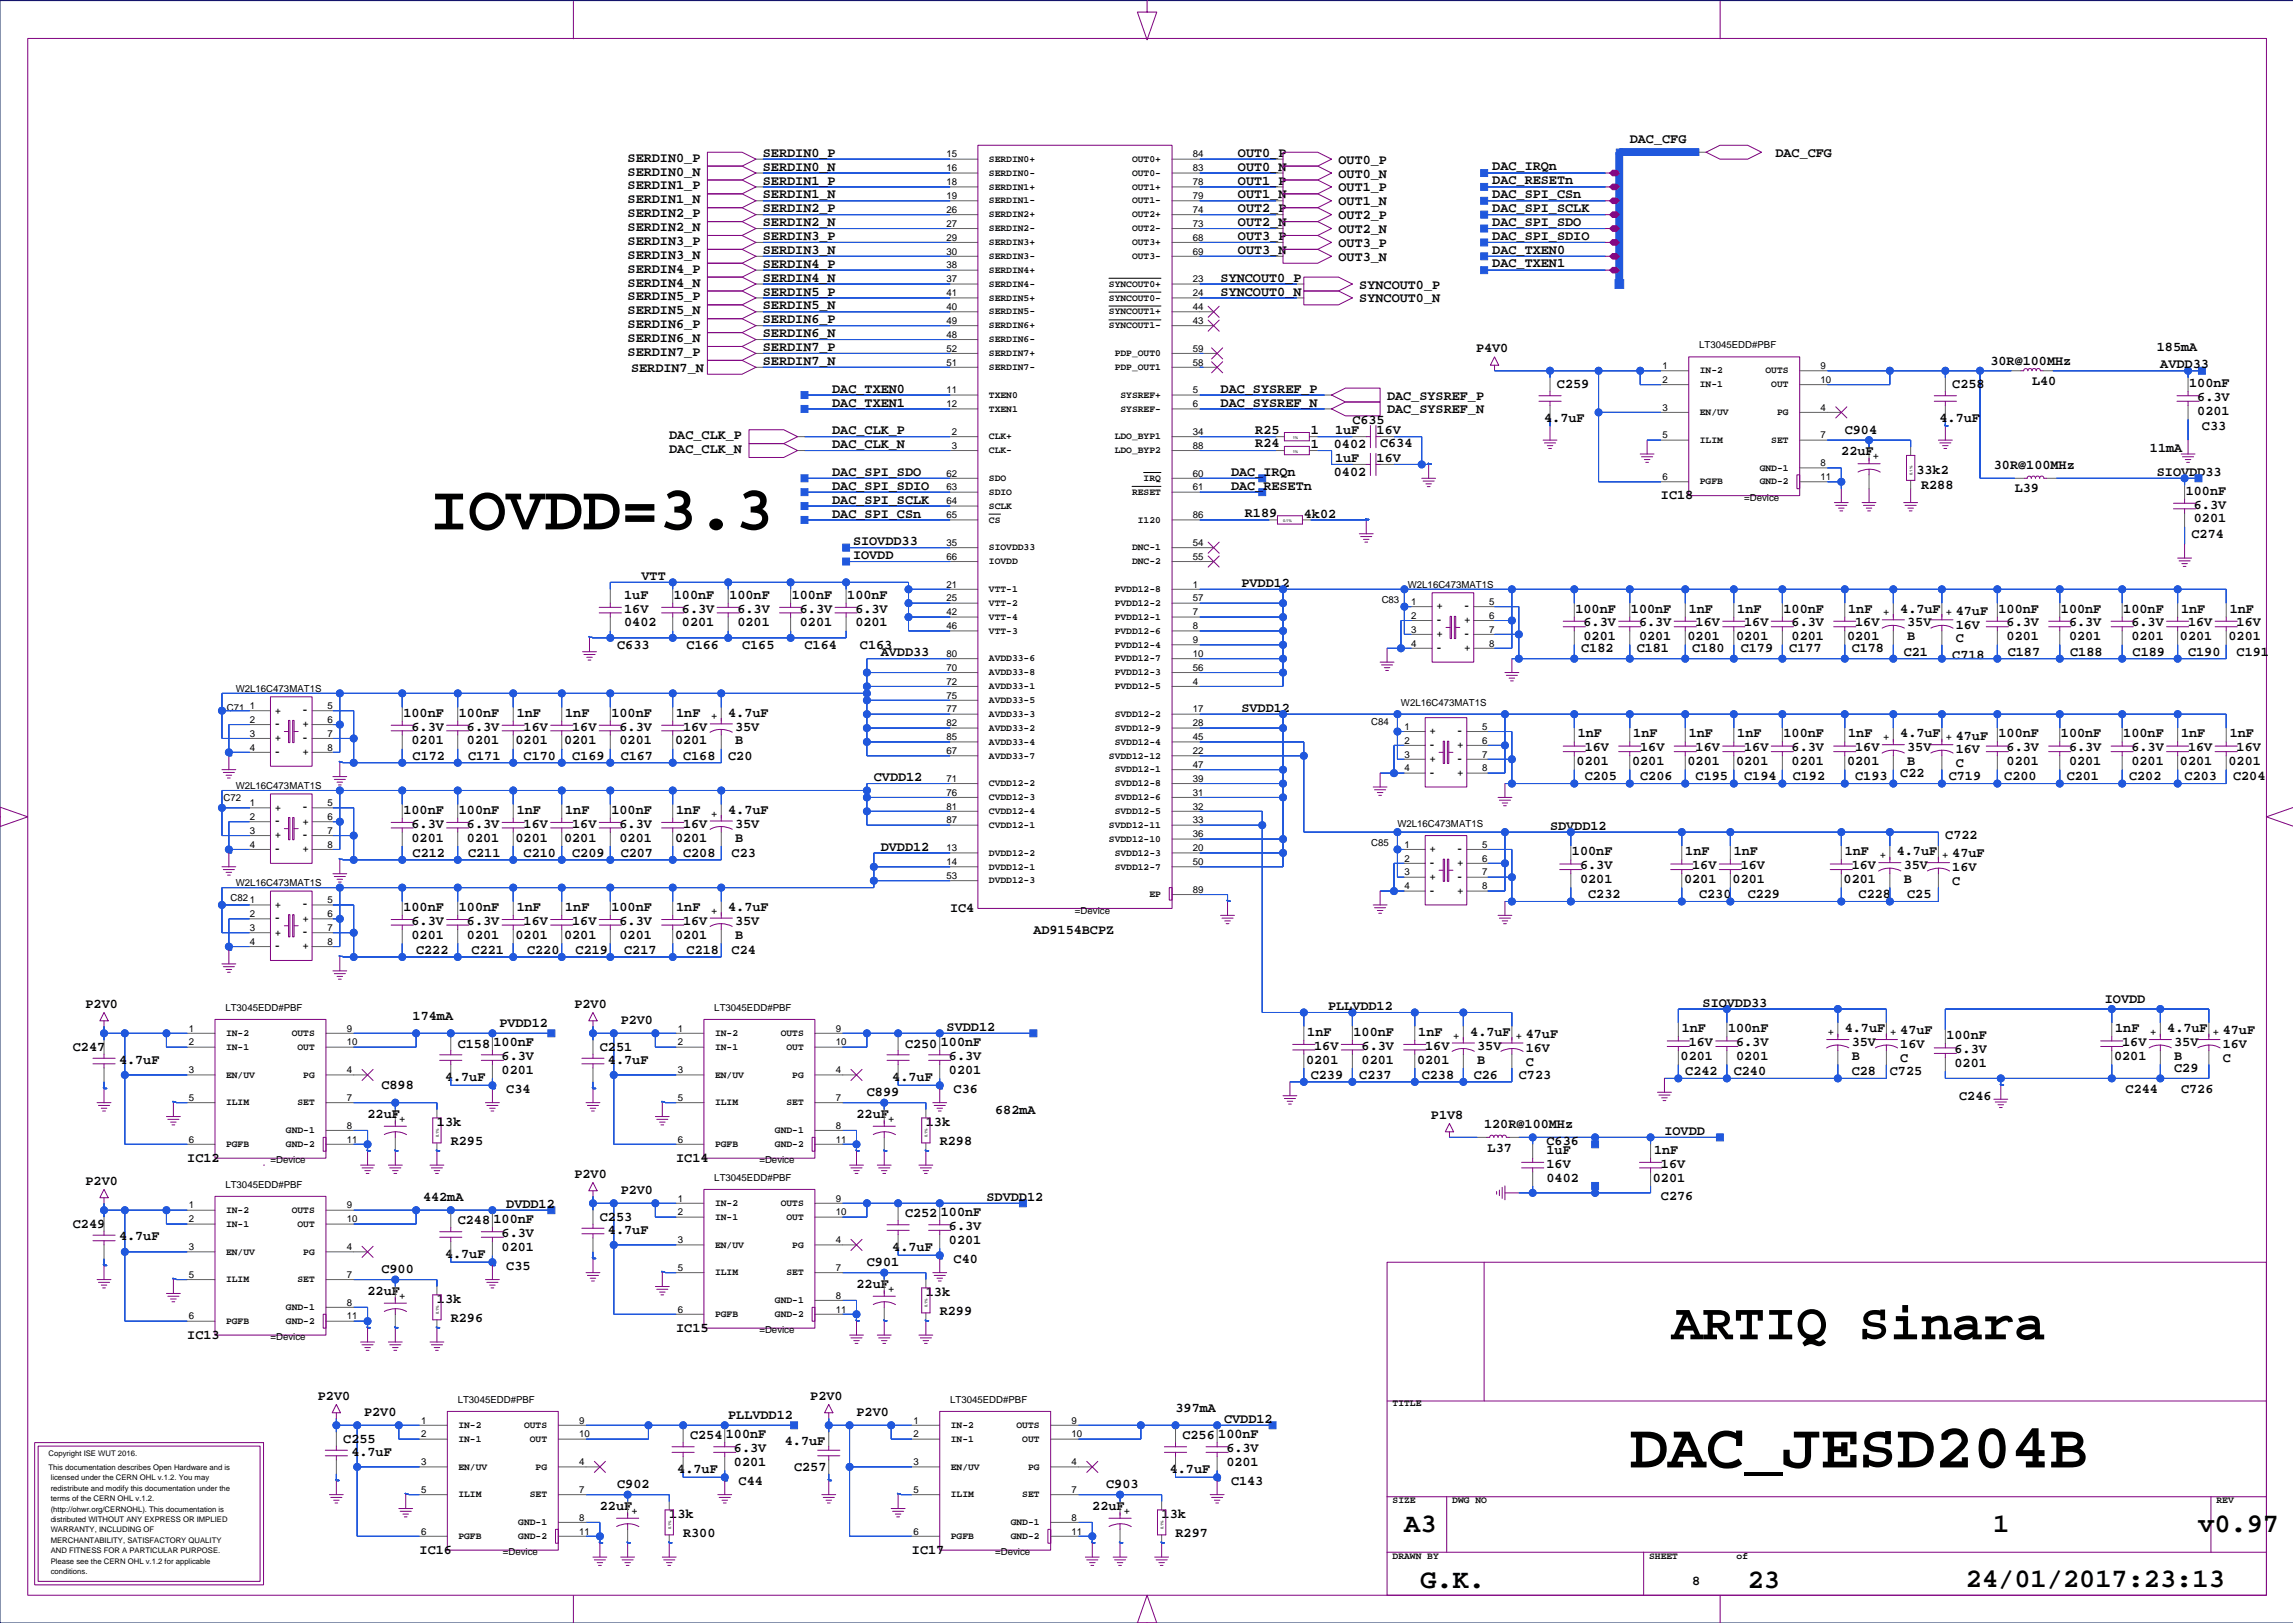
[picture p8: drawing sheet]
<svg xmlns="http://www.w3.org/2000/svg" width="420mm" height="297mm" viewBox="0 0 420 297" stroke-linecap="round" stroke-linejoin="round" font-family="sans-serif">
<defs><g id="words">
<g font-size="11.6">
<text x="78.7" y="96.9">IOVDD=3.3</text>
<text x="298.4" y="268.6">DAC_JESD204B</text>
</g>
<text font-size="9.5" x="306" y="245.1">ARTIQ Sinara</text>
<g font-size="4.9">
<text x="257.1" y="280.4">A3</text>
<text x="364.9" y="280.4">1</text>
<text x="402.5" y="280.4">v0.97</text>
<text x="260" y="290.6">G.K.</text>
<text x="320" y="290.6">23</text>
<text x="359.9" y="290.4">24/01/2017:23:13</text>
</g>
<g font-size="2.5">
<text x="114.9" y="29.6">SERDIN0_P</text>
<text x="139.7" y="28.7">SERDIN0_P</text>
<text x="226.6" y="28.7">OUT0_P</text>
<text x="245.1" y="30">OUT0_P</text>
<text x="298.4" y="26.2">DAC_CFG</text>
<text x="325" y="28.7">DAC_CFG</text>
<text x="114.9" y="34.7">SERDIN1_P</text>
<text x="114.9" y="32.1">SERDIN0_N</text>
<text x="139.7" y="33.8">SERDIN1_P</text>
<text x="139.7" y="31.2">SERDIN0_N</text>
<text x="226.6" y="33.8">OUT1_P</text>
<text x="226.6" y="31.2">OUT0_N</text>
<text x="245.1" y="32.5">OUT0_N</text>
<text x="245.1" y="35">OUT1_P</text>
<text x="273.2" y="31.2">DAC_IRQn</text>
<text x="273.2" y="33.7">DAC_RESETn</text>
<text x="114.9" y="39.7">SERDIN2_P</text>
<text x="114.9" y="37.2">SERDIN1_N</text>
<text x="139.7" y="38.8">SERDIN2_P</text>
<text x="139.7" y="36.3">SERDIN1_N</text>
<text x="139.7" y="41.4">SERDIN2_N</text>
<text x="226.6" y="38.8">OUT2_P</text>
<text x="226.6" y="36.3">OUT1_N</text>
<text x="226.6" y="41.4">OUT2_N</text>
<text x="245.1" y="37.6">OUT1_N</text>
<text x="245.1" y="40.1">OUT2_P</text>
<text x="273.2" y="36.3">DAC_SPI_CSn</text>
<text x="273.2" y="38.8">DAC_SPI_SCLK</text>
<text x="273.2" y="41.3">DAC_SPI_SDO</text>
<text x="114.9" y="47.4">SERDIN3_N</text>
<text x="114.9" y="44.8">SERDIN3_P</text>
<text x="114.9" y="42.3">SERDIN2_N</text>
<text x="139.7" y="43.9">SERDIN3_P</text>
<text x="139.7" y="46.5">SERDIN3_N</text>
<text x="226.6" y="43.9">OUT3_P</text>
<text x="226.6" y="46.5">OUT3_N</text>
<text x="245.1" y="42.7">OUT2_N</text>
<text x="245.1" y="45.2">OUT3_P</text>
<text x="245.1" y="47.7">OUT3_N</text>
<text x="273.2" y="43.9">DAC_SPI_SDIO</text>
<text x="273.2" y="46.4">DAC_TXEN0</text>
<text x="114.9" y="52.4">SERDIN4_N</text>
<text x="114.9" y="49.9">SERDIN4_P</text>
<text x="139.7" y="49">SERDIN4_P</text>
<text x="139.7" y="51.5">SERDIN4_N</text>
<text x="223.5" y="51.5">SYNCOUT0_P</text>
<text x="248.9" y="52.8">SYNCOUT0_P</text>
<text x="273.2" y="49">DAC_TXEN1</text>
<text x="114.9" y="57.5">SERDIN5_N</text>
<text x="114.9" y="55">SERDIN5_P</text>
<text x="139.7" y="54.1">SERDIN5_P</text>
<text x="139.7" y="59.2">SERDIN6_P</text>
<text x="139.7" y="56.6">SERDIN5_N</text>
<text x="223.5" y="54.1">SYNCOUT0_N</text>
<text x="248.9" y="55.4">SYNCOUT0_N</text>
<text x="114.9" y="65.1">SERDIN7_P</text>
<text x="114.9" y="62.6">SERDIN6_N</text>
<text x="114.9" y="60.1">SERDIN6_P</text>
<text x="139.7" y="61.7">SERDIN6_N</text>
<text x="139.7" y="64.2">SERDIN7_P</text>
<text x="270.2" y="64.5">P4V0</text>
<text x="394.9" y="64.2">185mA</text>
<text x="115.5" y="68.1">SERDIN7_N</text>
<text x="139.7" y="66.8">SERDIN7_N</text>
<text x="152.4" y="71.9">DAC_TXEN0</text>
<text x="223.5" y="71.9">DAC_SYSREF_P</text>
<text x="285.1" y="71.1">C259</text>
<text x="357.4" y="71.1">C258</text>
<text x="364.4" y="66.8">30R@100MHz</text>
<text x="372" y="70.5">L40</text>
<text x="395.5" y="67.4">AVDD33</text>
<text x="400.8" y="70.9">100nF</text>
<text x="152.4" y="74.4">DAC_TXEN1</text>
<text x="223.5" y="74.4">DAC_SYSREF_N</text>
<text x="247.6" y="77.6">C635</text>
<text x="253.9" y="73.1">DAC_SYSREF_P</text>
<text x="253.9" y="75.7">DAC_SYSREF_N</text>
<text x="282.7" y="77.2">4.7uF</text>
<text x="355.1" y="77.2">4.7uF</text>
<text x="402.3" y="75.9">0201</text>
<text x="402.3" y="73.4">6.3V</text>
<text x="122.5" y="82.9">DAC_CLK_N</text>
<text x="122.5" y="80.4">DAC_CLK_P</text>
<text x="152.4" y="79.5">DAC_CLK_P</text>
<text x="152.4" y="82">DAC_CLK_N</text>
<text x="229.8" y="81.9">R24</text>
<text x="229.8" y="79.3">R25</text>
<text x="240" y="82">1</text>
<text x="240" y="79.5">1</text>
<text x="244.2" y="82">0402</text>
<text x="244.4" y="79.5">1uF</text>
<text x="252" y="79.5">16V</text>
<text x="252.7" y="81.9">C634</text>
<text x="337.1" y="83.3">22uF</text>
<text x="337.7" y="79.3">C904</text>
<text x="393.6" y="82.7">11mA</text>
<text x="403.1" y="78.7">C33</text>
<text x="152.4" y="87.1">DAC_SPI_SDO</text>
<text x="152.4" y="89.6">DAC_SPI_SDIO</text>
<text x="225.4" y="87.1">DAC_IRQn</text>
<text x="225.4" y="89.6">DAC_RESETn</text>
<text x="244.2" y="87.1">0402</text>
<text x="244.4" y="84.6">1uF</text>
<text x="252" y="84.6">16V</text>
<text x="350.9" y="86.7">33k2</text>
<text x="351.7" y="89.5">R288</text>
<text x="365" y="85.8">30R@100MHz</text>
<text x="394.9" y="87.1">SIOVDD33</text>
<text x="152.4" y="92.2">DAC_SPI_SCLK</text>
<text x="152.4" y="94.7">DAC_SPI_CSn</text>
<text x="227.9" y="94.6">R189</text>
<text x="238.7" y="94.7">4k02</text>
<text x="304.1" y="91.4">IC18</text>
<text x="368.9" y="90.1">L39</text>
<text x="400.2" y="90.5">100nF</text>
<text x="401.7" y="93.1">6.3V</text>
<text x="401.7" y="95.6">0201</text>
<text x="156.2" y="99.8">SIOVDD33</text>
<text x="401.2" y="98.4">C274</text>
<text x="117.4" y="106.1">VTT</text>
<text x="156.2" y="102.3">IOVDD</text>
<text x="227.3" y="107.4">PVDD12</text>
<text x="114.3" y="109.6">1uF</text>
<text x="114.3" y="112.1">16V</text>
<text x="123.4" y="109.6">100nF</text>
<text x="124.9" y="112.1">6.3V</text>
<text x="133.5" y="109.6">100nF</text>
<text x="135" y="112.1">6.3V</text>
<text x="145" y="109.6">100nF</text>
<text x="146.4" y="112.1">6.3V</text>
<text x="155.1" y="109.6">100nF</text>
<text x="156.6" y="112.1">6.3V</text>
<text x="268.1" y="111.7">-</text>
<text x="288.4" y="112.1">100nF</text>
<text x="298.6" y="112.1">100nF</text>
<text x="309.2" y="112.1">1nF</text>
<text x="318.1" y="112.1">1nF</text>
<text x="326.5" y="112.1">100nF</text>
<text x="338.4" y="112.1">1nF</text>
<text x="347.9" y="112.1">4.7uF</text>
<text x="358.1" y="112.5">47uF</text>
<text x="365.9" y="112.1">100nF</text>
<text x="377.3" y="112.1">100nF</text>
<text x="388.7" y="112.1">100nF</text>
<text x="399.3" y="112.1">1nF</text>
<text x="408.2" y="112.1">1nF</text>
<text x="113" y="118.7">C633</text>
<text x="114.3" y="114.7">0402</text>
<text x="124.9" y="114.7">0201</text>
<text x="125.7" y="118.7">C166</text>
<text x="135" y="114.7">0201</text>
<text x="135.9" y="118.7">C165</text>
<text x="146.4" y="114.7">0201</text>
<text x="147.3" y="118.7">C164</text>
<text x="156.6" y="114.7">0201</text>
<text x="157.4" y="118.7">C163</text>
<text x="263.1" y="114.2">-</text>
<text x="263.1" y="119.3">-</text>
<text x="268.1" y="116.7">-</text>
<text x="289.5" y="119.3">C182</text>
<text x="289.9" y="117.2">0201</text>
<text x="289.9" y="114.7">6.3V</text>
<text x="299.7" y="119.3">C181</text>
<text x="300.1" y="114.7">6.3V</text>
<text x="300.1" y="117.2">0201</text>
<text x="309" y="117.2">0201</text>
<text x="309.8" y="119.3">C180</text>
<text x="310.4" y="114.7">16V</text>
<text x="317.8" y="117.2">0201</text>
<text x="318.7" y="119.3">C179</text>
<text x="319.3" y="114.7">16V</text>
<text x="327.6" y="119.3">C177</text>
<text x="328" y="117.2">0201</text>
<text x="328" y="114.7">6.3V</text>
<text x="338.2" y="117.2">0201</text>
<text x="339" y="119.3">C178</text>
<text x="339.6" y="114.7">16V</text>
<text x="348.5" y="120">C21</text>
<text x="349.2" y="117.2">B</text>
<text x="349.2" y="114.7">35V</text>
<text x="358.1" y="117.6">C</text>
<text x="358.1" y="115">16V</text>
<text x="367.4" y="117.2">0201</text>
<text x="367.4" y="114.7">6.3V</text>
<text x="367.6" y="120">C187</text>
<text x="378.8" y="114.7">6.3V</text>
<text x="378.8" y="117.2">0201</text>
<text x="379" y="120">C188</text>
<text x="390.2" y="117.2">0201</text>
<text x="390.2" y="114.7">6.3V</text>
<text x="390.4" y="120">C189</text>
<text x="399.1" y="117.2">0201</text>
<text x="400.6" y="114.7">16V</text>
<text x="400.6" y="120">C190</text>
<text x="408" y="117.2">0201</text>
<text x="409.5" y="114.7">16V</text>
<text x="409.5" y="120">C191</text>
<text x="161.3" y="120.1">AVDD33</text>
<text x="357.4" y="120.6">C718</text>
<text x="55.5" y="130.7">-</text>
<text x="73.9" y="131.2">100nF</text>
<text x="84" y="131.2">100nF</text>
<text x="94.6" y="131.2">1nF</text>
<text x="103.5" y="131.2">1nF</text>
<text x="111.9" y="131.2">100nF</text>
<text x="123.8" y="131.2">1nF</text>
<text x="133.3" y="131.2">4.7uF</text>
<text x="227.3" y="130.3">SVDD12</text>
<text x="50.4" y="133.2">-</text>
<text x="55.5" y="135.8">-</text>
<text x="75.3" y="133.7">6.3V</text>
<text x="75.3" y="136.2">0201</text>
<text x="85.5" y="136.2">0201</text>
<text x="85.5" y="133.7">6.3V</text>
<text x="94.4" y="136.2">0201</text>
<text x="95.9" y="133.7">16V</text>
<text x="103.3" y="136.2">0201</text>
<text x="104.8" y="133.7">16V</text>
<text x="113.4" y="133.7">6.3V</text>
<text x="113.4" y="136.2">0201</text>
<text x="123.6" y="136.2">0201</text>
<text x="125.1" y="133.7">16V</text>
<text x="134.6" y="133.7">35V</text>
<text x="134.6" y="136.2">B</text>
<text x="261.8" y="137.1">-</text>
<text x="266.9" y="134.5">-</text>
<text x="288.9" y="135">1nF</text>
<text x="290.1" y="137.5">16V</text>
<text x="299" y="135">1nF</text>
<text x="300.3" y="137.5">16V</text>
<text x="309.2" y="135">1nF</text>
<text x="310.4" y="137.5">16V</text>
<text x="318.1" y="135">1nF</text>
<text x="319.3" y="137.5">16V</text>
<text x="326.5" y="135">100nF</text>
<text x="328" y="137.5">6.3V</text>
<text x="338.4" y="135">1nF</text>
<text x="339.6" y="137.5">16V</text>
<text x="347.9" y="135">4.7uF</text>
<text x="349.2" y="137.5">35V</text>
<text x="358.1" y="137.9">16V</text>
<text x="358.1" y="135.3">47uF</text>
<text x="365.9" y="135">100nF</text>
<text x="367.4" y="137.5">6.3V</text>
<text x="377.3" y="135">100nF</text>
<text x="378.8" y="137.5">6.3V</text>
<text x="388.7" y="135">100nF</text>
<text x="390.2" y="137.5">6.3V</text>
<text x="399.3" y="135">1nF</text>
<text x="400.6" y="137.5">16V</text>
<text x="408.2" y="135">1nF</text>
<text x="409.5" y="137.5">16V</text>
<text x="50.4" y="138.3">-</text>
<text x="75.5" y="139">C172</text>
<text x="85.7" y="139">C171</text>
<text x="95.9" y="139">C170</text>
<text x="104.8" y="139">C169</text>
<text x="113.6" y="139">C167</text>
<text x="125.1" y="139">C168</text>
<text x="133.3" y="139">C20</text>
<text x="160" y="143">CVDD12</text>
<text x="261.8" y="142.1">-</text>
<text x="266.9" y="139.6">-</text>
<text x="288.6" y="140.1">0201</text>
<text x="290.1" y="142.8">C205</text>
<text x="298.8" y="140.1">0201</text>
<text x="300.3" y="142.8">C206</text>
<text x="309" y="140.1">0201</text>
<text x="310.4" y="142.8">C195</text>
<text x="317.8" y="140.1">0201</text>
<text x="319.3" y="142.8">C194</text>
<text x="328" y="140.1">0201</text>
<text x="328.2" y="142.8">C192</text>
<text x="338.2" y="140.1">0201</text>
<text x="339.6" y="142.8">C193</text>
<text x="347.9" y="142.2">C22</text>
<text x="349.2" y="140.1">B</text>
<text x="356.8" y="142.8">C719</text>
<text x="358.1" y="140.4">C</text>
<text x="366.9" y="142.8">C200</text>
<text x="367.4" y="140.1">0201</text>
<text x="378.4" y="142.8">C201</text>
<text x="378.8" y="140.1">0201</text>
<text x="389.8" y="142.8">C202</text>
<text x="390.2" y="140.1">0201</text>
<text x="399.1" y="140.1">0201</text>
<text x="400" y="142.8">C203</text>
<text x="408" y="140.1">0201</text>
<text x="408.8" y="142.8">C204</text>
<text x="55.5" y="148.5">-</text>
<text x="73.9" y="148.9">100nF</text>
<text x="84" y="148.9">100nF</text>
<text x="94.6" y="148.9">1nF</text>
<text x="103.5" y="148.9">1nF</text>
<text x="111.9" y="148.9">100nF</text>
<text x="123.8" y="148.9">1nF</text>
<text x="133.3" y="148.9">4.7uF</text>
<text x="50.4" y="151">-</text>
<text x="55.5" y="153.6">-</text>
<text x="75.3" y="154">0201</text>
<text x="75.3" y="151.5">6.3V</text>
<text x="85.5" y="151.5">6.3V</text>
<text x="85.5" y="154">0201</text>
<text x="94.4" y="154">0201</text>
<text x="95.9" y="151.5">16V</text>
<text x="103.3" y="154">0201</text>
<text x="104.8" y="151.5">16V</text>
<text x="113.4" y="154">0201</text>
<text x="113.4" y="151.5">6.3V</text>
<text x="123.6" y="154">0201</text>
<text x="125.1" y="151.5">16V</text>
<text x="134.6" y="154">B</text>
<text x="134.6" y="151.5">35V</text>
<text x="161.3" y="155.7">DVDD12</text>
<text x="283.8" y="151.9">SDVDD12</text>
<text x="356.2" y="153.6">C722</text>
<text x="50.4" y="156.1">-</text>
<text x="75.5" y="156.8">C212</text>
<text x="85.7" y="156.8">C211</text>
<text x="95.9" y="156.8">C210</text>
<text x="104.8" y="156.8">C209</text>
<text x="113.6" y="156.8">C207</text>
<text x="125.1" y="156.8">C208</text>
<text x="134" y="156.8">C23</text>
<text x="261.8" y="158.6">-</text>
<text x="266.9" y="161.2">-</text>
<text x="266.9" y="156.1">-</text>
<text x="287.8" y="156.6">100nF</text>
<text x="289.3" y="161.6">0201</text>
<text x="289.3" y="159.1">6.3V</text>
<text x="308.3" y="161.6">0201</text>
<text x="308.5" y="156.6">1nF</text>
<text x="309.8" y="159.1">16V</text>
<text x="317.2" y="161.6">0201</text>
<text x="317.4" y="156.6">1nF</text>
<text x="318.7" y="159.1">16V</text>
<text x="337.5" y="161.6">0201</text>
<text x="337.7" y="156.6">1nF</text>
<text x="339" y="159.1">16V</text>
<text x="347.3" y="156.6">4.7uF</text>
<text x="348.5" y="161.6">B</text>
<text x="348.5" y="159.1">35V</text>
<text x="357.4" y="159.5">16V</text>
<text x="357.4" y="156.9">47uF</text>
<text x="55.5" y="166.3">-</text>
<text x="73.9" y="166.7">100nF</text>
<text x="84" y="166.7">100nF</text>
<text x="94.6" y="166.7">1nF</text>
<text x="103.5" y="166.7">1nF</text>
<text x="111.9" y="166.7">100nF</text>
<text x="123.8" y="166.7">1nF</text>
<text x="133.3" y="166.7">4.7uF</text>
<text x="174" y="167">IC4</text>
<text x="261.8" y="163.7">-</text>
<text x="290.8" y="164.4">C232</text>
<text x="311.1" y="164.4">C230</text>
<text x="320" y="164.4">C229</text>
<text x="340.3" y="164.4">C228</text>
<text x="349.2" y="164.4">C25</text>
<text x="357.4" y="162">C</text>
<text x="50.4" y="168.8">-</text>
<text x="50.4" y="173.9">-</text>
<text x="55.5" y="171.3">-</text>
<text x="75.3" y="169.3">6.3V</text>
<text x="75.3" y="171.8">0201</text>
<text x="85.5" y="171.8">0201</text>
<text x="85.5" y="169.3">6.3V</text>
<text x="94.4" y="171.8">0201</text>
<text x="95.9" y="169.3">16V</text>
<text x="103.3" y="171.8">0201</text>
<text x="104.8" y="169.3">16V</text>
<text x="113.4" y="169.3">6.3V</text>
<text x="113.4" y="171.8">0201</text>
<text x="123.6" y="171.8">0201</text>
<text x="125.1" y="169.3">16V</text>
<text x="134.6" y="169.3">35V</text>
<text x="134.6" y="171.8">B</text>
<text x="189.2" y="170.9">AD9154BCPZ</text>
<text x="76.2" y="174.6">C222</text>
<text x="86.3" y="174.6">C221</text>
<text x="96.5" y="174.6">C220</text>
<text x="105.4" y="174.6">C219</text>
<text x="114.3" y="174.6">C217</text>
<text x="125.7" y="174.6">C218</text>
<text x="134" y="174.6">C24</text>
<text x="15.7" y="184.5">P2V0</text>
<text x="105.2" y="184.5">P2V0</text>
<text x="243.1" y="184.9">PLLVDD12</text>
<text x="311.7" y="184.2">SIOVDD33</text>
<text x="385.4" y="183.6">IOVDD</text>
<text x="75.5" y="186.8">174mA</text>
<text x="83.8" y="191.7">C158</text>
<text x="90.4" y="191.5">100nF</text>
<text x="91.4" y="188">PVDD12</text>
<text x="113.6" y="187.4">P2V0</text>
<text x="165.7" y="191.7">C250</text>
<text x="172.3" y="191.5">100nF</text>
<text x="173.3" y="188.7">SVDD12</text>
<text x="239.3" y="189.6">1nF</text>
<text x="247.8" y="189.6">100nF</text>
<text x="259.7" y="189.6">1nF</text>
<text x="269.2" y="189.6">4.7uF</text>
<text x="279.3" y="189.9">47uF</text>
<text x="307.9" y="188.9">1nF</text>
<text x="309.2" y="191.5">16V</text>
<text x="316.4" y="188.9">100nF</text>
<text x="317.8" y="191.5">6.3V</text>
<text x="337.7" y="188.9">4.7uF</text>
<text x="339" y="191.5">35V</text>
<text x="347.9" y="191.8">16V</text>
<text x="347.9" y="189.3">47uF</text>
<text x="356.4" y="190.2">100nF</text>
<text x="387.3" y="188.9">1nF</text>
<text x="388.5" y="191.5">16V</text>
<text x="396.8" y="188.9">4.7uF</text>
<text x="398.1" y="191.5">35V</text>
<text x="406.9" y="189.3">47uF</text>
<text x="406.9" y="191.8">16V</text>
<text x="13.3" y="192.3">C247</text>
<text x="21.8" y="194.7">4.7uF</text>
<text x="81.5" y="197.8">4.7uF</text>
<text x="91.8" y="194">6.3V</text>
<text x="91.8" y="196.6">0201</text>
<text x="109.8" y="192.3">C251</text>
<text x="111.3" y="194.7">4.7uF</text>
<text x="163.4" y="197.8">4.7uF</text>
<text x="173.7" y="194">6.3V</text>
<text x="173.7" y="196.6">0201</text>
<text x="239.1" y="194.7">0201</text>
<text x="240" y="197.4">C239</text>
<text x="240.6" y="192.1">16V</text>
<text x="248.9" y="197.4">C237</text>
<text x="249.3" y="192.1">6.3V</text>
<text x="249.3" y="194.7">0201</text>
<text x="259.4" y="194.7">0201</text>
<text x="260.3" y="197.4">C238</text>
<text x="260.9" y="192.1">16V</text>
<text x="269.8" y="197.4">C26</text>
<text x="270.4" y="192.1">35V</text>
<text x="270.4" y="194.7">B</text>
<text x="278.1" y="197.4">C723</text>
<text x="279.3" y="192.5">16V</text>
<text x="279.3" y="195">C</text>
<text x="307.7" y="194">0201</text>
<text x="308.5" y="196.8">C242</text>
<text x="317.4" y="196.8">C240</text>
<text x="317.8" y="194">0201</text>
<text x="339" y="194">B</text>
<text x="339" y="196.8">C28</text>
<text x="346" y="196.8">C725</text>
<text x="347.9" y="194.4">C</text>
<text x="357.8" y="195.3">0201</text>
<text x="357.8" y="192.7">6.3V</text>
<text x="387" y="194">0201</text>
<text x="398.1" y="194">B</text>
<text x="398.1" y="196.2">C29</text>
<text x="406.9" y="194.4">C</text>
<text x="69.8" y="199.3">C898</text>
<text x="92.7" y="200">C34</text>
<text x="158.7" y="200.6">C899</text>
<text x="174.6" y="200">C36</text>
<text x="182.2" y="203.9">682mA</text>
<text x="358.7" y="201.2">C246</text>
<text x="389.2" y="200">C244</text>
<text x="399.3" y="200">C726</text>
<text x="67.3" y="204.5">22uF</text>
<text x="80" y="206.1">13k</text>
<text x="82.5" y="209.6">R295</text>
<text x="156.8" y="204.5">22uF</text>
<text x="169.5" y="206.1">13k</text>
<text x="172" y="209.6">R298</text>
<text x="262" y="204.8">P1V8</text>
<text x="271.7" y="206.4">120R@100MHz</text>
<text x="283.1" y="209.6">C636</text>
<text x="304.7" y="207.7">IOVDD</text>
<text x="34.3" y="212.7">IC12</text>
<text x="105.2" y="215.6">P2V0</text>
<text x="123.8" y="212.7">IC14</text>
<text x="272.4" y="210.8">L37</text>
<text x="283.1" y="211.2">1uF</text>
<text x="283.1" y="213.7">16V</text>
<text x="302.8" y="211.2">1nF</text>
<text x="304.1" y="213.7">16V</text>
<text x="15.7" y="216.9">P2V0</text>
<text x="77.5" y="219.8">442mA</text>
<text x="92.7" y="221.1">DVDD12</text>
<text x="113.6" y="218.5">P2V0</text>
<text x="180.6" y="219.8">SDVDD12</text>
<text x="283.1" y="216.2">0402</text>
<text x="302.6" y="216.2">0201</text>
<text x="304.1" y="219.6">C276</text>
<text x="13.3" y="224.7">C249</text>
<text x="21.8" y="227">4.7uF</text>
<text x="83.8" y="224.1">C248</text>
<text x="90.4" y="223.9">100nF</text>
<text x="91.8" y="226.4">6.3V</text>
<text x="109.8" y="223.5">C253</text>
<text x="111.3" y="225.8">4.7uF</text>
<text x="165.7" y="222.8">C252</text>
<text x="172.3" y="222.6">100nF</text>
<text x="173.7" y="225.1">6.3V</text>
<text x="173.7" y="227.7">0201</text>
<text x="69.8" y="233">C900</text>
<text x="81.5" y="230.2">4.7uF</text>
<text x="91.8" y="228.9">0201</text>
<text x="92.7" y="232.3">C35</text>
<text x="158.7" y="231.7">C901</text>
<text x="163.4" y="228.9">4.7uF</text>
<text x="174.6" y="231.1">C40</text>
<text x="67.3" y="236.9">22uF</text>
<text x="80" y="238.5">13k</text>
<text x="156.8" y="235.7">22uF</text>
<text x="169.5" y="237.2">13k</text>
<text x="34.3" y="245">IC13</text>
<text x="82.5" y="242">R296</text>
<text x="123.8" y="243.8">IC15</text>
<text x="172" y="240.7">R299</text>
<text x="58.2" y="256.2">P2V0</text>
<text x="148.3" y="256.2">P2V0</text>
<text x="66.7" y="259.1">P2V0</text>
<text x="126.3" y="263.5">C254</text>
<text x="132.9" y="263.2">100nF</text>
<text x="133.3" y="259.8">PLLVDD12</text>
<text x="156.8" y="259.1">P2V0</text>
<text x="215.2" y="258.5">397mA</text>
<text x="216.5" y="263.5">C256</text>
<text x="223" y="263.2">100nF</text>
<text x="224.1" y="260.4">CVDD12</text>
<text x="62.9" y="264.1">C255</text>
<text x="64.3" y="266.4">4.7uF</text>
<text x="124" y="269.6">4.7uF</text>
<text x="134.4" y="265.8">6.3V</text>
<text x="134.4" y="268.3">0201</text>
<text x="143.7" y="264.5">4.7uF</text>
<text x="145.4" y="269.2">C257</text>
<text x="214.2" y="269.6">4.7uF</text>
<text x="224.5" y="268.3">0201</text>
<text x="224.5" y="265.8">6.3V</text>
<text x="113" y="272.3">C902</text>
<text x="135.2" y="271.7">C44</text>
<text x="202.5" y="272.3">C903</text>
<text x="225.4" y="271.7">C143</text>
<text x="109.8" y="276.3">22uF</text>
<text x="122.5" y="277.8">13k</text>
<text x="125.1" y="281.4">R300</text>
<text x="200" y="276.3">22uF</text>
<text x="212.7" y="277.8">13k</text>
<text x="215.2" y="281.4">R297</text>
<text x="76.8" y="284.4">IC16</text>
<text x="167" y="284.4">IC17</text>
<text x="309.8" y="290.1">8</text>
</g>
<g font-size="1.8">
<text x="173.3" y="28.8">15</text>
<text x="181.1" y="29.6">SERDIN0+</text>
<text x="207.3" y="29.6">OUT0+</text>
<text x="218.4" y="28.8">84</text>
<text x="173.3" y="33.9">18</text>
<text x="173.3" y="31.4">16</text>
<text x="181.1" y="32.2">SERDIN0-</text>
<text x="181.1" y="34.7">SERDIN1+</text>
<text x="207.3" y="34.7">OUT1+</text>
<text x="207.3" y="32.2">OUT0-</text>
<text x="218.4" y="31.4">83</text>
<text x="218.4" y="33.9">78</text>
<text x="173.3" y="41.5">27</text>
<text x="173.3" y="39">26</text>
<text x="173.3" y="36.4">19</text>
<text x="181.1" y="37.2">SERDIN1-</text>
<text x="181.1" y="39.8">SERDIN2+</text>
<text x="207.3" y="39.8">OUT2+</text>
<text x="207.3" y="37.2">OUT1-</text>
<text x="218.4" y="36.4">79</text>
<text x="218.4" y="39">74</text>
<text x="218.4" y="41.5">73</text>
<text x="173.3" y="46.6">30</text>
<text x="173.3" y="44.1">29</text>
<text x="181.1" y="42.3">SERDIN2-</text>
<text x="181.1" y="44.9">SERDIN3+</text>
<text x="181.1" y="47.4">SERDIN3-</text>
<text x="207.3" y="44.9">OUT3+</text>
<text x="207.3" y="47.4">OUT3-</text>
<text x="207.3" y="42.3">OUT2-</text>
<text x="218.4" y="46.6">69</text>
<text x="218.4" y="44.1">68</text>
<text x="173.3" y="49.1">38</text>
<text x="173.3" y="51.7">37</text>
<text x="181.1" y="52.5">SERDIN4-</text>
<text x="181.1" y="49.9">SERDIN4+</text>
<text x="203" y="52.5">SYNCOUT0+</text>
<text x="218.4" y="51.7">23</text>
<text x="173.3" y="59.3">49</text>
<text x="173.3" y="54.2">41</text>
<text x="173.3" y="56.7">40</text>
<text x="181.1" y="57.6">SERDIN5-</text>
<text x="181.1" y="55">SERDIN5+</text>
<text x="203" y="55">SYNCOUT0-</text>
<text x="203" y="57.6">SYNCOUT1+</text>
<text x="218.4" y="56.7">44</text>
<text x="218.4" y="59.3">43</text>
<text x="218.4" y="54.2">24</text>
<text x="173.3" y="64.4">52</text>
<text x="173.3" y="61.8">48</text>
<text x="181.1" y="62.6">SERDIN6-</text>
<text x="181.1" y="60.1">SERDIN6+</text>
<text x="181.1" y="65.2">SERDIN7+</text>
<text x="203" y="60.1">SYNCOUT1-</text>
<text x="204.1" y="65.2">PDP_OUT0</text>
<text x="218.4" y="64.4">59</text>
<text x="311.1" y="63.7">LT3045EDD#PBF</text>
<text x="173.3" y="66.9">51</text>
<text x="173.3" y="72">11</text>
<text x="181.1" y="67.7">SERDIN7-</text>
<text x="204.1" y="67.7">PDP_OUT1</text>
<text x="218.4" y="66.9">58</text>
<text x="218.4" y="72">5</text>
<text x="304.4" y="67.5">1</text>
<text x="304.4" y="70.1">2</text>
<text x="311.2" y="68.4">IN-2</text>
<text x="311.2" y="70.9">IN-1</text>
<text x="323.2" y="68.4">OUTS</text>
<text x="324.3" y="70.9">OUT</text>
<text x="333.3" y="67.5">9</text>
<text x="333.3" y="70.1">10</text>
<text x="173.3" y="74.5">12</text>
<text x="181.1" y="72.8">TXEN0</text>
<text x="181.1" y="75.3">TXEN1</text>
<text x="205.1" y="72.8">SYSREF+</text>
<text x="205.1" y="75.3">SYSREF-</text>
<text x="218.4" y="74.5">6</text>
<text x="304.4" y="75.2">3</text>
<text x="311.2" y="76">EN/UV</text>
<text x="325.3" y="76">PG</text>
<text x="333.3" y="75.2">4</text>
<text x="174.2" y="82.1">3</text>
<text x="174.2" y="79.6">2</text>
<text x="181.1" y="80.4">CLK+</text>
<text x="181.1" y="83">CLK-</text>
<text x="204.1" y="80.4">LDO_BYP1</text>
<text x="204.1" y="83">LDO_BYP2</text>
<text x="218.4" y="82.1">88</text>
<text x="218.4" y="79.6">34</text>
<text x="304.4" y="80.2">5</text>
<text x="311.2" y="81">ILIM</text>
<text x="324.3" y="81">SET</text>
<text x="333.3" y="80.2">7</text>
<text x="173.3" y="89.8">63</text>
<text x="173.3" y="87.2">62</text>
<text x="181.1" y="88">SDO</text>
<text x="209.4" y="88">IRQ</text>
<text x="218.4" y="89.8">61</text>
<text x="218.4" y="87.2">60</text>
<text x="304.4" y="87.9">6</text>
<text x="311.2" y="88.7">PGFB</text>
<text x="322.2" y="86.1">GND-1</text>
<text x="322.2" y="88.7">GND-2</text>
<text x="333.3" y="85.3">8</text>
<text x="333.3" y="87.9">11</text>
<text x="342.9" y="84">+</text>
<text x="173.3" y="94.8">65</text>
<text x="173.3" y="92.3">64</text>
<text x="181.1" y="90.6">SDIO</text>
<text x="181.1" y="93.1">SCLK</text>
<text x="181.1" y="95.7">CS</text>
<text x="207.3" y="90.6">RESET</text>
<text x="208.3" y="95.7">I120</text>
<text x="218.4" y="94.8">86</text>
<text x="319.3" y="91.7">=Device</text>
<text x="173.3" y="99.9">35</text>
<text x="181.1" y="100.7">SIOVDD33</text>
<text x="207.3" y="100.7">DNC-1</text>
<text x="218.4" y="99.9">54</text>
<text x="173.3" y="102.5">66</text>
<text x="173.3" y="107.5">21</text>
<text x="181.1" y="103.3">IOVDD</text>
<text x="207.3" y="103.3">DNC-2</text>
<text x="218.4" y="102.5">55</text>
<text x="218.4" y="107.5">1</text>
<text x="257.8" y="107.5">W2L16C473MAT1S</text>
<text x="173.3" y="112.6">42</text>
<text x="173.3" y="110.1">25</text>
<text x="181.1" y="108.3">VTT-1</text>
<text x="181.1" y="110.9">VTT-2</text>
<text x="181.1" y="113.4">VTT-4</text>
<text x="204.1" y="108.3">PVDD12-8</text>
<text x="204.1" y="113.4">PVDD12-1</text>
<text x="204.1" y="110.9">PVDD12-2</text>
<text x="218.4" y="110.1">57</text>
<text x="218.4" y="112.6">7</text>
<text x="253" y="110.4">C83</text>
<text x="258.4" y="113.3">2</text>
<text x="258.4" y="110.7">1</text>
<text x="264.1" y="111.5" transform="rotate(-90 264.1 111.5)">+</text>
<text x="272.6" y="113.3">6</text>
<text x="272.6" y="110.7">5</text>
<text x="344.8" y="112.6">+</text>
<text x="356.3" y="112.6">+</text>
<text x="173.3" y="115.2">46</text>
<text x="181.1" y="116">VTT-3</text>
<text x="204.1" y="116">PVDD12-6</text>
<text x="204.1" y="118.5">PVDD12-4</text>
<text x="218.4" y="117.7">9</text>
<text x="218.4" y="115.2">8</text>
<text x="258.4" y="118.3">4</text>
<text x="258.4" y="115.8">3</text>
<text x="264.1" y="116.6" transform="rotate(-90 264.1 116.6)">+</text>
<text x="269.2" y="119.2" transform="rotate(-90 269.2 119.2)">+</text>
<text x="269.2" y="114.1" transform="rotate(-90 269.2 114.1)">+</text>
<text x="272.6" y="118.3">8</text>
<text x="272.6" y="115.8">7</text>
<text x="173.3" y="120.2">80</text>
<text x="173.3" y="125.3">72</text>
<text x="173.3" y="122.8">70</text>
<text x="181.1" y="123.6">AVDD33-8</text>
<text x="181.1" y="121">AVDD33-6</text>
<text x="204.1" y="121">PVDD12-7</text>
<text x="204.1" y="123.6">PVDD12-3</text>
<text x="218.4" y="122.8">56</text>
<text x="218.4" y="120.2">10</text>
<text x="218.4" y="125.3">4</text>
<text x="41.6" y="130.1">C71</text>
<text x="43.2" y="126.6">W2L16C473MAT1S</text>
<text x="45.7" y="129.8">1</text>
<text x="51.4" y="130.6" transform="rotate(-90 51.4 130.6)">+</text>
<text x="60" y="129.8">5</text>
<text x="130.3" y="131.7">+</text>
<text x="173.3" y="130.4">77</text>
<text x="173.3" y="127.9">75</text>
<text x="181.1" y="126.1">AVDD33-1</text>
<text x="181.1" y="128.7">AVDD33-5</text>
<text x="181.1" y="131.2">AVDD33-3</text>
<text x="204.1" y="126.1">PVDD12-5</text>
<text x="204.1" y="131.2">SVDD12-2</text>
<text x="218.4" y="130.4">17</text>
<text x="256.5" y="129.1">W2L16C473MAT1S</text>
<text x="45.7" y="137.4">4</text>
<text x="45.7" y="134.8">3</text>
<text x="45.7" y="132.3">2</text>
<text x="51.4" y="135.7" transform="rotate(-90 51.4 135.7)">+</text>
<text x="56.5" y="133.1" transform="rotate(-90 56.5 133.1)">+</text>
<text x="60" y="137.4">8</text>
<text x="60" y="134.8">7</text>
<text x="60" y="132.3">6</text>
<text x="173.3" y="135.5">85</text>
<text x="173.3" y="132.9">82</text>
<text x="181.1" y="133.7">AVDD33-2</text>
<text x="181.1" y="136.3">AVDD33-4</text>
<text x="204.1" y="133.7">SVDD12-9</text>
<text x="204.1" y="136.3">SVDD12-4</text>
<text x="218.4" y="135.5">45</text>
<text x="218.4" y="132.9">28</text>
<text x="251.1" y="132.6">C84</text>
<text x="257.1" y="133.6">1</text>
<text x="257.1" y="136.1">2</text>
<text x="262.8" y="134.4" transform="rotate(-90 262.8 134.4)">+</text>
<text x="267.9" y="136.9" transform="rotate(-90 267.9 136.9)">+</text>
<text x="271.4" y="133.6">5</text>
<text x="271.4" y="136.1">6</text>
<text x="344.8" y="135.5">+</text>
<text x="356.3" y="135.5">+</text>
<text x="56.5" y="138.2" transform="rotate(-90 56.5 138.2)">+</text>
<text x="173.3" y="143.1">71</text>
<text x="173.3" y="138">67</text>
<text x="181.1" y="138.8">AVDD33-7</text>
<text x="181.1" y="143.9">CVDD12-2</text>
<text x="203" y="138.8">SVDD12-12</text>
<text x="204.1" y="143.9">SVDD12-8</text>
<text x="204.1" y="141.4">SVDD12-1</text>
<text x="218.4" y="140.6">47</text>
<text x="218.4" y="143.1">39</text>
<text x="218.4" y="138">22</text>
<text x="257.1" y="138.6">3</text>
<text x="257.1" y="141.2">4</text>
<text x="262.8" y="139.5" transform="rotate(-90 262.8 139.5)">+</text>
<text x="267.9" y="142" transform="rotate(-90 267.9 142)">+</text>
<text x="271.4" y="138.6">7</text>
<text x="271.4" y="141.2">8</text>
<text x="40.9" y="146.6">C72</text>
<text x="43.2" y="144.4">W2L16C473MAT1S</text>
<text x="45.7" y="147.5">1</text>
<text x="51.4" y="148.4" transform="rotate(-90 51.4 148.4)">+</text>
<text x="60" y="147.5">5</text>
<text x="130.3" y="149.4">+</text>
<text x="173.3" y="148.2">81</text>
<text x="173.3" y="145.6">76</text>
<text x="181.1" y="146.4">CVDD12-3</text>
<text x="181.1" y="149">CVDD12-4</text>
<text x="204.1" y="146.4">SVDD12-6</text>
<text x="204.1" y="149">SVDD12-5</text>
<text x="218.4" y="148.2">32</text>
<text x="218.4" y="145.6">31</text>
<text x="45.7" y="150.1">2</text>
<text x="45.7" y="152.6">3</text>
<text x="45.7" y="155.2">4</text>
<text x="51.4" y="153.4" transform="rotate(-90 51.4 153.4)">+</text>
<text x="56.5" y="156" transform="rotate(-90 56.5 156)">+</text>
<text x="56.5" y="150.9" transform="rotate(-90 56.5 150.9)">+</text>
<text x="60" y="150.1">6</text>
<text x="60" y="152.6">7</text>
<text x="60" y="155.2">8</text>
<text x="173.3" y="150.7">87</text>
<text x="173.3" y="155.8">13</text>
<text x="181.1" y="151.5">CVDD12-1</text>
<text x="203" y="151.5">SVDD12-11</text>
<text x="203" y="154.1">SVDD12-10</text>
<text x="218.4" y="153.2">36</text>
<text x="218.4" y="150.7">33</text>
<text x="218.4" y="155.8">20</text>
<text x="251.1" y="154.8">C85</text>
<text x="255.8" y="151.3">W2L16C473MAT1S</text>
<text x="257.1" y="155.2">1</text>
<text x="262.8" y="156" transform="rotate(-90 262.8 156)">+</text>
<text x="271.4" y="155.2">5</text>
<text x="173.3" y="160.9">53</text>
<text x="173.3" y="158.3">14</text>
<text x="181.1" y="156.6">DVDD12-2</text>
<text x="181.1" y="159.1">DVDD12-1</text>
<text x="181.1" y="161.7">DVDD12-3</text>
<text x="204.1" y="156.6">SVDD12-3</text>
<text x="204.1" y="159.1">SVDD12-7</text>
<text x="218.4" y="158.3">50</text>
<text x="257.1" y="160.2">3</text>
<text x="257.1" y="157.7">2</text>
<text x="262.8" y="161.1" transform="rotate(-90 262.8 161.1)">+</text>
<text x="267.9" y="158.5" transform="rotate(-90 267.9 158.5)">+</text>
<text x="271.4" y="160.2">7</text>
<text x="271.4" y="157.7">6</text>
<text x="344.2" y="157.1">+</text>
<text x="355.6" y="157.1">+</text>
<text x="42.2" y="165">C821</text>
<text x="43.2" y="162.1">W2L16C473MAT1S</text>
<text x="45.7" y="167.8">2</text>
<text x="51.4" y="166.1" transform="rotate(-90 51.4 166.1)">+</text>
<text x="60" y="167.8">6</text>
<text x="60" y="165.3">5</text>
<text x="130.3" y="167.2">+</text>
<text x="196.8" y="167.2">=Device</text>
<text x="210.4" y="164.2">EP</text>
<text x="218.4" y="163.4">89</text>
<text x="257.1" y="162.8">4</text>
<text x="267.9" y="163.6" transform="rotate(-90 267.9 163.6)">+</text>
<text x="271.4" y="162.8">8</text>
<text x="45.7" y="172.9">4</text>
<text x="45.7" y="170.4">3</text>
<text x="51.4" y="171.2" transform="rotate(-90 51.4 171.2)">+</text>
<text x="56.5" y="173.8" transform="rotate(-90 56.5 173.8)">+</text>
<text x="56.5" y="168.7" transform="rotate(-90 56.5 168.7)">+</text>
<text x="60" y="172.9">8</text>
<text x="60" y="170.4">7</text>
<text x="41.3" y="185">LT3045EDD#PBF</text>
<text x="130.8" y="185">LT3045EDD#PBF</text>
<text x="34.6" y="191.3">2</text>
<text x="34.6" y="188.8">1</text>
<text x="41.4" y="189.6">IN-2</text>
<text x="53.4" y="189.6">OUTS</text>
<text x="63.5" y="191.3">10</text>
<text x="63.5" y="188.8">9</text>
<text x="124.1" y="191.3">2</text>
<text x="124.1" y="188.8">1</text>
<text x="130.9" y="189.6">IN-2</text>
<text x="142.9" y="189.6">OUTS</text>
<text x="153" y="191.3">10</text>
<text x="153" y="188.8">9</text>
<text x="266.1" y="190.1">+</text>
<text x="277.6" y="190.1">+</text>
<text x="334.7" y="189.4">+</text>
<text x="346.1" y="189.4">+</text>
<text x="393.7" y="189.4">+</text>
<text x="405.2" y="189.4">+</text>
<text x="34.6" y="196.4">3</text>
<text x="41.4" y="192.1">IN-1</text>
<text x="41.4" y="197.2">EN/UV</text>
<text x="54.5" y="192.1">OUT</text>
<text x="55.5" y="197.2">PG</text>
<text x="63.5" y="196.4">4</text>
<text x="124.1" y="196.4">3</text>
<text x="130.9" y="192.1">IN-1</text>
<text x="130.9" y="197.2">EN/UV</text>
<text x="144" y="192.1">OUT</text>
<text x="145" y="197.2">PG</text>
<text x="153" y="196.4">4</text>
<text x="34.6" y="201.5">5</text>
<text x="41.4" y="202.3">ILIM</text>
<text x="54.5" y="202.3">SET</text>
<text x="63.5" y="201.5">7</text>
<text x="124.1" y="201.5">5</text>
<text x="130.9" y="202.3">ILIM</text>
<text x="144" y="202.3">SET</text>
<text x="153" y="201.5">7</text>
<text x="34.6" y="209.1">6</text>
<text x="41.4" y="209.9">PGFB</text>
<text x="52.4" y="207.4">GND-1</text>
<text x="52.4" y="209.9">GND-2</text>
<text x="63.5" y="209.1">11</text>
<text x="63.5" y="206.6">8</text>
<text x="73.1" y="205.3">+</text>
<text x="124.1" y="209.1">6</text>
<text x="130.9" y="209.9">PGFB</text>
<text x="141.9" y="207.4">GND-1</text>
<text x="141.9" y="209.9">GND-2</text>
<text x="153" y="209.1">11</text>
<text x="153" y="206.6">8</text>
<text x="162.6" y="205.3">+</text>
<text x="49.5" y="212.9">=Device</text>
<text x="139" y="212.9">=Device</text>
<text x="34.6" y="221.2">1</text>
<text x="41.3" y="217.4">LT3045EDD#PBF</text>
<text x="41.4" y="222">IN-2</text>
<text x="53.4" y="222">OUTS</text>
<text x="63.5" y="221.2">9</text>
<text x="124.1" y="219.9">1</text>
<text x="130.8" y="216.1">LT3045EDD#PBF</text>
<text x="130.9" y="220.7">IN-2</text>
<text x="142.9" y="220.7">OUTS</text>
<text x="153" y="219.9">9</text>
<text x="34.6" y="223.7">2</text>
<text x="41.4" y="224.5">IN-1</text>
<text x="54.5" y="224.5">OUT</text>
<text x="63.5" y="223.7">10</text>
<text x="124.1" y="222.4">2</text>
<text x="124.1" y="227.5">3</text>
<text x="130.9" y="223.3">IN-1</text>
<text x="144" y="223.3">OUT</text>
<text x="153" y="227.5">4</text>
<text x="153" y="222.4">10</text>
<text x="34.6" y="228.8">3</text>
<text x="34.6" y="233.9">5</text>
<text x="41.4" y="229.6">EN/UV</text>
<text x="55.5" y="229.6">PG</text>
<text x="63.5" y="228.8">4</text>
<text x="63.5" y="233.9">7</text>
<text x="124.1" y="232.6">5</text>
<text x="130.9" y="228.3">EN/UV</text>
<text x="130.9" y="233.4">ILIM</text>
<text x="144" y="233.4">SET</text>
<text x="145" y="228.3">PG</text>
<text x="153" y="232.6">7</text>
<text x="41.4" y="234.7">ILIM</text>
<text x="52.4" y="239.8">GND-1</text>
<text x="54.5" y="234.7">SET</text>
<text x="63.5" y="239">8</text>
<text x="73.1" y="237.7">+</text>
<text x="141.9" y="238.5">GND-1</text>
<text x="153" y="237.7">8</text>
<text x="162.6" y="236.4">+</text>
<text x="34.6" y="241.5">6</text>
<text x="41.4" y="242.3">PGFB</text>
<text x="49.5" y="245.3">=Device</text>
<text x="52.4" y="242.3">GND-2</text>
<text x="63.5" y="241.5">11</text>
<text x="124.1" y="240.2">6</text>
<text x="130.9" y="241">PGFB</text>
<text x="139" y="244">=Device</text>
<text x="141.9" y="241">GND-2</text>
<text x="153" y="240.2">11</text>
<text x="83.8" y="256.7">LT3045EDD#PBF</text>
<text x="174" y="256.7">LT3045EDD#PBF</text>
<text x="255" y="257.4">TITLE</text>
<text x="77.1" y="263.1">2</text>
<text x="77.1" y="260.5">1</text>
<text x="83.9" y="261.3">IN-2</text>
<text x="83.9" y="263.9">IN-1</text>
<text x="95.9" y="261.3">OUTS</text>
<text x="97" y="263.9">OUT</text>
<text x="106" y="263.1">10</text>
<text x="106" y="260.5">9</text>
<text x="167.3" y="260.5">1</text>
<text x="167.3" y="263.1">2</text>
<text x="174.1" y="261.3">IN-2</text>
<text x="174.1" y="263.9">IN-1</text>
<text x="186.1" y="261.3">OUTS</text>
<text x="187.2" y="263.9">OUT</text>
<text x="196.2" y="260.5">9</text>
<text x="196.2" y="263.1">10</text>
<text x="77.1" y="268.2">3</text>
<text x="83.9" y="269">EN/UV</text>
<text x="98.1" y="269">PG</text>
<text x="106" y="268.2">4</text>
<text x="167.3" y="268.2">3</text>
<text x="174.1" y="269">EN/UV</text>
<text x="188.2" y="269">PG</text>
<text x="196.2" y="268.2">4</text>
<text x="77.1" y="273.2">5</text>
<text x="83.9" y="274">ILIM</text>
<text x="97" y="274">SET</text>
<text x="106" y="273.2">7</text>
<text x="167.3" y="273.2">5</text>
<text x="174.1" y="274">ILIM</text>
<text x="187.2" y="274">SET</text>
<text x="196.2" y="273.2">7</text>
<text x="255" y="275.2">SIZE</text>
<text x="265.9" y="275.2">DWG NO</text>
<text x="405.8" y="275.2">REV</text>
<text x="77.1" y="280.9">6</text>
<text x="83.9" y="281.7">PGFB</text>
<text x="94.9" y="279.1">GND-1</text>
<text x="94.9" y="281.7">GND-2</text>
<text x="106" y="280.9">11</text>
<text x="106" y="278.3">8</text>
<text x="115.7" y="277">+</text>
<text x="167.3" y="280.9">6</text>
<text x="174.1" y="281.7">PGFB</text>
<text x="185" y="279.1">GND-1</text>
<text x="185" y="281.7">GND-2</text>
<text x="196.2" y="278.3">8</text>
<text x="196.2" y="280.9">11</text>
<text x="205.8" y="277">+</text>
<text x="92.1" y="284.7">=Device</text>
<text x="182.2" y="284.7">=Device</text>
<text x="255" y="285.3">DRAWN BY</text>
<text x="301.9" y="285.3">SHEET</text>
<text x="317.9" y="285.3">of</text>
</g>
<g font-size="1.4">
<text x="8.9" y="269">This documentation describes Open Hardware and is</text>
<text x="8.9" y="266.5">Copyright ISE WUT 2016.</text>
<text x="9.3" y="274.8">terms of the CERN OHL v.1.2.</text>
<text x="9.3" y="272.9">redistribute and modify this documentation under the</text>
<text x="9.3" y="270.9">licensed under the CERN OHL v.1.2. You may</text>
<text x="9.3" y="280.5">WARRANTY, INCLUDING OF</text>
<text x="9.3" y="278.6">distributed WITHOUT ANY EXPRESS OR IMPLIED</text>
<text x="9.3" y="276.7">(http://ohwr.org/CERNOHL). This documentation is</text>
<text x="9.3" y="286.2">Please see the CERN OHL v.1.2 for applicable</text>
<text x="9.3" y="284.3">AND FITNESS FOR A PARTICULAR PURPOSE.</text>
<text x="9.3" y="282.4">MERCHANTABILITY, SATISFACTORY QUALITY</text>
<text x="9.3" y="288.1">conditions.</text>
</g>
<g font-size=".7">
<text x="236.7" y="82.8">1%</text>
<text x="236.7" y="80.3">1%</text>
<text x="350.1" y="86.9" transform="rotate(-90 350.1 86.9)">0.1%</text>
<text x="234.9" y="95.5">0.1%</text>
<text x="80.3" y="208.2" transform="rotate(-90 80.3 208.2)">0.1%</text>
<text x="169.8" y="208.2" transform="rotate(-90 169.8 208.2)">0.1%</text>
<text x="169.8" y="239.3" transform="rotate(-90 169.8 239.3)">0.1%</text>
<text x="80.3" y="240.5" transform="rotate(-90 80.3 240.5)">0.1%</text>
<text x="122.9" y="279.9" transform="rotate(-90 122.9 279.9)">0.1%</text>
<text x="213" y="279.9" transform="rotate(-90 213 279.9)">0.1%</text>
</g>
</g></defs>
<path d="M419.9 .1h-419.9v296.9h419.9" fill="none" stroke="#000080" stroke-width=".18"/>
<g fill="none" stroke="#606060" stroke-width=".18">
<path d="M138.4 29.1h1.3M138.4 31.7h1.3M138.4 34.2h1.3M138.4 36.7h1.3M138.4 39.3h1.3M174 29.1h5M174 31.7h5M174 34.2h5M174 36.7h5M174 39.3h5M214.6 29.1h5.1M214.6 31.7h5.1"/>
<path d="M214.6 34.2h5.1M214.6 36.7h5.1M214.6 39.3h5.1M233.6 29.1h1.3M233.6 31.7h1.3M233.6 34.2h1.3M233.6 36.7h1.3M233.6 39.3h1.3M293.9 39.3h.1M293.9 36.7h.1M293.9 31.7h.1M293.9 34.2h.1"/>
<path d="M311.1 27.9h1.2M138.4 52h1.3M138.4 54.5h1.3M138.4 41.8h1.3M138.4 44.4h1.3M138.4 46.9h1.3M138.4 49.4h1.3M138.4 57.1h1.3M138.4 59.6h1.3M174 52h5M174 54.5h5M174 41.8h5"/>
<path d="M174 44.4h5M174 46.9h5M174 49.4h5M174 57.1h5M174 59.6h5M214.6 52h5.1M214.6 54.5h5.1M214.6 41.8h5.1M214.6 44.4h5.1M214.6 46.9h5.1M214.6 57.1h7.6M214.6 59.6h7.6"/>
<path d="M233.6 41.8h1.3M233.6 44.4h1.3M233.6 46.9h1.3M237.4 52h1.3M237.4 54.5h1.3M293.9 41.8h.1M293.9 44.4h.1M293.9 46.9h.1M293.9 49.4h.1M138.4 62.1h1.3M138.4 67.2h1.3M138.4 64.7h1.3"/>
<path d="M146 79.9h1.3M174 79.9h5M174 72.3h5M174 74.8h5M174 62.1h5M174 67.2h5M174 64.7h5M214.6 79.9h5.1M214.6 72.3h5.1M214.6 74.8h5.1M214.6 67.2h5.1M214.6 64.7h5.1"/>
<path d="M220.3 67.2h2.5M220.3 64.7h2.5M233.6 79.9h1.6M239.7 79.9h1.5M242.5 72.3h1.3M242.5 74.8h1.3M247.6 79.9h2.5M252.7 79.9h2.5M273.6 67.9h.1M283.8 78h.1M283.8 69.1v2.6M283.8 74.2v2.5"/>
<path d="M304.1 67.9h5.1M304.1 70.4h5.1M304.1 75.5h5.1M329.5 67.9h5.1M329.5 70.4h5.1M329.5 75.5h7.6M356.2 78h.1M356.2 69.1v2.6M356.2 74.2v2.5M368.2 67.9h1.8M374.1 67.9h1.7M400.6 69.1v2.6"/>
<path d="M400.6 74.2v2.5M146 82.5h1.3M174 82.5h5M174 87.5h5M174 90.1h5M174 92.6h5M174 95.2h5M214.6 82.5h5.1M214.6 87.5h5.1M214.6 90.1h5.1M214.6 95.2h5.1M232.4 95.2h1.5"/>
<path d="M233.6 82.5h1.6M238.5 95.2h1.5M239.7 82.5h1.5M247.6 85h2.5M250.1 95.2h.1M252.7 85h2.5M261.6 85h.1M301.6 80.6h.1M304.1 80.6h5.1M304.1 88.2h5.1M329.5 80.6h5.1M329.5 88.2h5.1"/>
<path d="M329.5 85.6h5.1M337.1 89.4h.1M342.2 89.4h.1M342.2 81.8v2.6M342.2 86.9v2.5M349.8 89.4h.1M349.8 81.8v1.5M349.8 87.9v1.5M368.9 87.5h1.7M374.7 87.5h1.8M400 99.6h.1M400 88.8v2.5"/>
<path d="M400 93.9v2.5M400.6 80.6h.1M107.9 116.7h.1M111.7 107.9v2.5M111.7 112.9v2.6M123.2 107.9v2.5M123.2 112.9v2.6M133.3 107.9v2.5M133.3 112.9v2.6M144.7 107.9v2.5M144.7 112.9v2.6M154.9 107.9v2.5"/>
<path d="M154.9 112.9v2.6M174 107.9h5M174 112.9h5M174 115.5h5M174 110.4h5M174 100.2h5M174 102.8h5M214.6 107.9h5.1M214.6 112.9h5.1M214.6 115.5h5.1M214.6 118h5.1M214.6 110.4h5.1"/>
<path d="M214.6 100.2h7.6M214.6 102.8h7.6M253.9 118.6h.1M258.4 111h3.8M258.4 113.6h3.8M258.4 116.1h3.8M258.4 118.6h3.8M269.8 111h3.8M269.8 113.6h3.8M269.8 116.1h3.8M269.8 118.6h3.8M288.2 110.4v2.5"/>
<path d="M288.2 115.5v2.5M298.4 110.4v2.5M298.4 115.5v2.5M308.5 110.4v2.5M308.5 115.5v2.5M317.4 110.4v2.5M317.4 115.5v2.5M326.3 110.4v2.5M326.3 115.5v2.5M337.7 110.4v2.5M337.7 115.5v2.5M346.6 110.4v2.5"/>
<path d="M346.6 115.5v2.5M355.5 110.4v2.5M355.5 115.5v2.5M365.7 110.4v2.5M365.7 115.5v2.5M377.1 110.4v2.5M377.1 115.5v2.5M388.5 110.4v2.5M388.5 115.5v2.5M398.7 110.4v2.5M398.7 115.5v2.5M407.6 110.4v2.5"/>
<path d="M407.6 115.5v2.5M41.9 138.3h.1M45.7 130.1h3.8M45.7 132.6h3.8M45.7 135.2h3.8M45.7 137.7h3.8M57.1 130.1h3.8M57.1 132.6h3.8M57.1 135.2h3.8M57.1 137.7h3.8M62.2 139.6h.1M73.6 129.4v2.6"/>
<path d="M73.6 134.5v2.6M83.8 129.4v2.6M83.8 134.5v2.6M94 129.4v2.6M94 134.5v2.6M102.8 129.4v2.6M102.8 134.5v2.6M111.7 129.4v2.6M111.7 134.5v2.6M123.2 129.4v2.6M123.2 134.5v2.6M132.1 129.4v2.6"/>
<path d="M132.1 134.5v2.6M174 125.6h5M174 120.5h5M174 130.7h5M174 138.3h5M174 133.2h5M174 135.8h5M174 123.1h5M174 128.2h5M214.6 125.6h5.1M214.6 120.5h5.1M214.6 130.7h5.1"/>
<path d="M214.6 138.3h5.1M214.6 133.2h5.1M214.6 135.8h5.1M214.6 123.1h5.1M257.1 133.9h3.8M257.1 136.4h3.8M257.1 139h3.8M268.5 133.9h3.9M268.5 136.4h3.9M268.5 139h3.9M276.8 120.5h.1M288.2 133.2v2.6"/>
<path d="M288.2 138.3v2.6M298.4 133.2v2.6M298.4 138.3v2.6M308.5 133.2v2.6M308.5 138.3v2.6M317.4 133.2v2.6M317.4 138.3v2.6M326.3 133.2v2.6M326.3 138.3v2.6M337.7 133.2v2.6M337.7 138.3v2.6M346.6 133.2v2.6"/>
<path d="M346.6 138.3v2.6M355.5 133.2v2.6M355.5 138.3v2.6M365.7 133.2v2.6M365.7 138.3v2.6M377.1 133.2v2.6M377.1 138.3v2.6M388.5 133.2v2.6M388.5 138.3v2.6M398.7 133.2v2.6M398.7 138.3v2.6M407.6 133.2v2.6"/>
<path d="M407.6 138.3v2.6M41.9 156.1h.1M45.7 147.8h3.8M45.7 150.4h3.8M45.7 152.9h3.8M45.7 155.5h3.8M57.1 147.8h3.8M57.1 150.4h3.8M57.1 152.9h3.8M57.1 155.5h3.8M62.2 157.4h.1M73.6 147.2v2.6"/>
<path d="M73.6 152.3v2.5M83.8 147.2v2.6M83.8 152.3v2.5M94 147.2v2.6M94 152.3v2.5M102.8 147.2v2.6M102.8 152.3v2.5M111.7 147.2v2.6M111.7 152.3v2.5M123.2 147.2v2.6M123.2 152.3v2.5M132.1 147.2v2.6"/>
<path d="M132.1 152.3v2.5M174 156.1h5M174 158.6h5M174 145.9h5M174 148.5h5M174 151h5M174 143.4h5M214.6 156.1h5.1M214.6 158.6h5.1M214.6 145.9h5.1M214.6 148.5h5.1M214.6 151h5.1"/>
<path d="M214.6 153.6h5.1M214.6 143.4h5.1M214.6 140.9h5.1M252.7 141.5h.1M257.1 155.5h3.8M257.1 141.5h3.8M257.1 158h3.8M268.5 155.5h3.9M268.5 141.5h3.9M268.5 158h3.9M275.5 143.4h.1M287.6 154.8v2.6"/>
<path d="M287.6 159.9v2.5M307.9 154.8v2.6M307.9 159.9v2.5M316.8 154.8v2.6M316.8 159.9v2.5M337.1 154.8v2.6M337.1 159.9v2.5M346 154.8v2.6M346 159.9v2.5M354.9 154.8v2.6M354.9 159.9v2.5M41.9 173.9h.1"/>
<path d="M45.7 165.6h3.8M45.7 168.2h3.8M45.7 170.7h3.8M45.7 173.2h3.8M57.1 165.6h3.8M57.1 168.2h3.8M57.1 170.7h3.8M57.1 173.2h3.8M62.2 175.1h.1M73.6 165v2.5M73.6 170.1v2.5M83.8 165v2.5"/>
<path d="M83.8 170.1v2.5M94 165v2.5M94 170.1v2.5M102.8 165v2.5M102.8 170.1v2.5M111.7 165v2.5M111.7 170.1v2.5M123.2 165v2.5M123.2 170.1v2.5M132.1 165v2.5M132.1 170.1v2.5M174 161.2h5"/>
<path d="M214.6 163.7h5.1M224.7 165h.1M252.7 163.1h.1M257.1 160.5h3.8M257.1 163.1h3.8M268.5 160.5h3.9M268.5 163.1h3.9M275.5 165h.1M19 199.3h.1M19 187.8h.1M19 190.4v2.5M19 195.5v2.5"/>
<path d="M34.3 189.1h5.1M34.3 191.7h5.1M34.3 196.7h5.1M59.7 189.1h5.1M59.7 191.7h5.1M59.7 196.7h7.6M82.5 189.7v2.6M82.5 194.8v2.6M90.1 199.3h.1M90.1 189.7v2.6M90.1 194.8v2.6M108.6 199.3h.1"/>
<path d="M108.6 187.8h.1M108.6 190.4v2.5M108.6 195.5v2.5M123.8 189.1h5.1M123.8 191.7h5.1M123.8 196.7h5.1M149.2 189.1h5.1M149.2 191.7h5.1M149.2 196.7h7.6M164.4 189.7v2.6M164.4 194.8v2.6M172 199.3h.1"/>
<path d="M172 189.7v2.6M172 194.8v2.6M236.2 198h.1M238.7 187.8v2.6M238.7 192.9v2.6M247.6 187.8v2.6M247.6 192.9v2.6M259 187.8v2.6M259 192.9v2.6M267.9 187.8v2.6M267.9 192.9v2.6M276.8 187.8v2.6"/>
<path d="M276.8 192.9v2.6M304.7 197.4h.1M307.3 187.2v2.5M307.3 192.3v2.5M316.2 187.2v2.5M316.2 192.3v2.5M336.5 187.2v2.5M336.5 192.3v2.5M345.4 187.2v2.5M345.4 192.3v2.5M356.2 188.5v2.5M356.2 193.6v2.5"/>
<path d="M366.3 198.6h.1M386.6 187.2v2.5M386.6 192.3v2.5M395.5 187.2v2.5M395.5 192.3v2.5M404.4 187.2v2.5M404.4 192.3v2.5M31.7 201.8h.1M34.3 201.8h5.1M34.3 209.4h5.1M59.7 201.8h5.1M59.7 209.4h5.1"/>
<path d="M59.7 206.9h5.1M67.3 210.7h.1M72.4 210.7h.1M72.4 203.1v2.5M72.4 208.2v2.5M80 210.7h.1M80 203.1v1.5M80 209.2v1.5M108.6 219h.1M121.3 201.8h.1M123.8 201.8h5.1M123.8 209.4h5.1"/>
<path d="M149.2 201.8h5.1M149.2 209.4h5.1M149.2 206.9h5.1M156.8 210.7h.1M161.9 210.7h.1M161.9 203.1v2.5M161.9 208.2v2.5M169.5 210.7h.1M169.5 203.1v1.5M169.5 209.2v1.5M265.4 208.2h.1M270.4 208.2h1.8"/>
<path d="M276.3 208.2h1.8M278.1 218.3h.1M280.6 209.4v2.6M280.6 214.5v2.5M302.2 209.4v2.6M302.2 214.5v2.5M19 231.6h.1M19 220.2h.1M19 222.8v2.5M19 227.8v2.6M31.7 234.2h.1M34.3 221.5h5.1"/>
<path d="M34.3 224h5.1M34.3 229.1h5.1M34.3 234.2h5.1M59.7 221.5h5.1M59.7 224h5.1M59.7 229.1h7.6M59.7 234.2h5.1M59.7 239.3h5.1M72.4 235.5v2.5M80 235.5v1.5M82.5 222.1v2.6M82.5 227.2v2.5"/>
<path d="M90.1 231.6h.1M90.1 222.1v2.6M90.1 227.2v2.5M108.6 230.4h.1M108.6 221.5v2.5M108.6 226.6v2.5M121.3 232.9h.1M123.8 220.2h5.1M123.8 222.8h5.1M123.8 227.8h5.1M123.8 232.9h5.1M149.2 220.2h5.1"/>
<path d="M149.2 222.8h5.1M149.2 227.8h7.6M149.2 232.9h5.1M149.2 238h5.1M161.9 234.2v2.5M161.9 239.3v2.5M164.4 220.9v2.5M164.4 225.9v2.6M169.5 234.2v1.5M172 230.4h.1M172 220.9v2.5M172 225.9v2.6"/>
<path d="M34.3 241.8h5.1M59.7 241.8h5.1M61.6 259.6h.1M67.3 243.1h.1M72.4 243.1h.1M72.4 240.5v2.6M80 243.1h.1M80 241.6v1.5M123.8 240.5h5.1M149.2 240.5h5.1M151.7 259.6h.1M156.8 241.8h.1"/>
<path d="M161.9 241.8h.1M169.5 241.8h.1M169.5 240.3v1.5M61.6 271h.1M61.6 262.1v2.6M61.6 267.2v2.5M74.3 273.5h.1M76.8 260.9h5.1M76.8 263.4h5.1M76.8 268.5h5.1M76.8 273.5h5.1M102.2 260.9h5.1"/>
<path d="M102.2 263.4h5.1M102.2 268.5h7.6M102.2 273.5h5.1M102.2 278.6h5.1M114.9 274.8v2.6M114.9 279.9v2.5M122.5 274.8v1.5M125.1 261.5v2.5M125.1 266.6v2.5M132.7 271h.1M132.7 261.5v2.5M132.7 266.6v2.5"/>
<path d="M151.7 271h.1M151.7 262.1v2.6M151.7 267.2v2.5M164.4 273.5h.1M167 260.9h5M167 263.4h5M167 268.5h5M167 273.5h5M192.4 260.9h5M192.4 263.4h5M192.4 268.5h7.6M192.4 273.5h5"/>
<path d="M192.4 278.6h5M205.1 274.8v2.6M205.1 279.9v2.5M212.7 274.8v1.5M215.2 261.5v2.5M215.2 266.6v2.5M222.8 271h.1M222.8 261.5v2.5M222.8 266.6v2.5M76.8 281.2h5.1M102.2 281.2h5.1M109.8 282.4h.1"/>
<path d="M114.9 282.4h.1M122.5 282.4h.1M122.5 280.9v1.5M167 281.2h5M192.4 281.2h5M200 282.4h.1M205.1 282.4h.1M212.7 282.4h.1M212.7 280.9v1.5"/>
</g>
<path d="M203 50.9h9.5M203 53.5h9.5M203 58.5h9.5M203 56h9.5M181.1 94.1h2.1M207.3 89h5.2M209.4 86.5h3.1" fill="none" stroke="#000" stroke-width=".18"/>
<g fill="none" stroke="#800080" stroke-width=".18">
<path d="M210 0v2.2h1.8l-1.8 5.1-1.8-5.1h1.8M5.1 7h409.8v285h-409.8zM105 .2v6.9M314.9 .2v6.9M129.5 38h6.4l2.5 1.3-2.5 1.3h-6.4zM129.5 35.5h6.4l2.5 1.2-2.5 1.3h-6.4zM129.5 32.9h6.4l2.5 1.3-2.5 1.3h-6.4zM129.5 30.4h6.4l2.5 1.3-2.5 1.2h-6.4zM129.5 27.9h6.4l2.5 1.2-2.5 1.3h-6.4zM179 26.6h35.6v139.7h-35.6zM234.9 27.9h6.3l2.6 1.2-2.6 1.3h-6.3zM234.9 30.4h6.3l2.6 1.3-2.6 1.2h-6.3z"/>
<path d="M234.9 32.9h6.3l2.6 1.3-2.6 1.3h-6.3zM234.9 35.5h6.3l2.6 1.2-2.6 1.3h-6.3zM234.9 38h6.3l2.6 1.3-2.6 1.3h-6.3zM293.9 39.3h.8M293.9 36.7h.8M293.9 31.7h.8M293.9 34.2h.8M312.3 27.9l2.6-1.3h5.1l2.5 1.3-2.5 1.2h-5.1zM129.5 58.3h6.4l2.5 1.3-2.5 1.3h-6.4zM129.5 55.8h6.4l2.5 1.3-2.5 1.2h-6.4zM129.5 53.3h6.4l2.5 1.2-2.5 1.3h-6.4zM129.5 50.7h6.4l2.5 1.3-2.5 1.3h-6.4z"/>
<path d="M129.5 48.2h6.4l2.5 1.2-2.5 1.3h-6.4zM129.5 45.6h6.4l2.5 1.3-2.5 1.3h-6.4zM129.5 43.1h6.4l2.5 1.3-2.5 1.2h-6.4zM129.5 40.6h6.4l2.5 1.2-2.5 1.3h-6.4zM221.2 56l2 2.1M221.2 58.6l2 2M223.2 56l-2 2.1M223.2 58.6l-2 2M234.9 40.6h6.3l2.6 1.2-2.6 1.3h-6.3zM234.9 43.1h6.3l2.6 1.3-2.6 1.2h-6.3zM234.9 45.6h6.3l2.6 1.3-2.6 1.3h-6.3zM238.7 53.3h6.4l2.5 1.2-2.5 1.3h-6.4z"/>
<path d="M238.7 50.7h6.4l2.5 1.3-2.5 1.3h-6.4zM293.9 41.8h.8M293.9 44.4h.8M293.9 46.9h.8M293.9 49.4h.8M129.5 63.4h6.4l2.5 1.3-2.5 1.3h-6.4zM129.5 60.9h6.4l2.5 1.2-2.5 1.3h-6.4zM129.5 66h6.4l2.5 1.2-2.5 1.3h-6.4zM137.1 78.6h6.4l2.5 1.3-2.5 1.3h-6.4zM221.8 63.7l2 2M221.8 66.2l2 2M223.8 63.7l-2 2"/>
<path d="M223.8 66.2l-2 2M235.2 79.2h4.5v1.5h-4.5zM243.8 74.8l2.5-1.2h6.4v2.5h-6.4zM243.8 72.3l2.5-1.3h6.4v2.6h-6.4zM250.1 79.9h.8M250.9 77.9v4M251.9 77.9v4M251.9 79.9h.8M273.6 65.3l.8 1.5h-1.5zM273.6 66.8v1.1M281.7 72.4h4.1M281.7 73.4h4.1"/>
<path d="M283.8 71.7v.7M283.8 73.4v.8M283.8 78v2.6M309.2 65.3h20.3v25.4h-20.3zM336.1 74.5l2 2M338.1 74.5l-2 2M354.1 72.4h4.1M354.1 73.4h4.1M356.2 71.7v.7M356.2 73.4v.8M356.2 78v2.6M370 67.9h.5a.38 .38 0 0 1 .4-.4 .38 .38 0 0 1 .4 .4"/>
<path d="M373.5 67.9h.6M373.6 67.8a.38 .38 0 0 0-.4-.4 .38 .38 0 0 0-.4 .4 .38 .38 0 0 0-.4-.4 .38 .38 0 0 0-.4 .4 .38 .38 0 0 0-.4-.4 .38 .38 0 0 0-.3 .5M398.6 72.4h4M398.6 73.4h4M400.6 71.7v.7M400.6 73.4v.8M137.1 81.2h6.4l2.5 1.3-2.5 1.2h-6.4zM221.2 99.2l2 2M223.2 99.2l-2 2M233.9 94.4h4.6v1.5h-4.6zM235.2 81.7h4.5v1.5h-4.5zM248.9 97.7h2.5"/>
<path d="M249.1 98.2h2M249.6 98.7h1M249.9 99.2h.5M250.1 95.2v2.5M250.1 85h.8M250.9 83v4M251.9 83v4M251.9 85h.8M260.3 87.5h2.5M260.5 88h2.1M261.1 88.6h1M261.3 89.1h.5"/>
<path d="M261.6 85v2.5M282.5 80.6h2.6M282.8 81.1h2M283.3 81.6h1M283.5 82.1h.5M300.3 83.1h2.5M300.5 83.6h2.1M301 84.1h1.1M301.3 84.6h.5M301.6 80.6v2.5M329 86.9h.5v2.5h-.5zM335.8 92h2.6"/>
<path d="M336.1 92.5h2M336.6 93h1M336.9 93.5h.5M337.1 89.4v2.6M340.2 84.9h4M340.9 92h2.6M341.2 92.5h2M341.7 93h1M341.9 93.5h.5M342.2 85.9h.8l1.2 .5M342.2 85.9l-1.3 .2-.7 .3M342.2 83.9v1"/>
<path d="M342.2 85.9v1M342.2 89.4v2.6M348.5 92h2.6M348.8 92.5h2M349 83.3h1.6v4.6h-1.6zM349.3 93h1M349.6 93.5h.5M349.8 89.4v2.6M354.9 80.6h2.5M355.1 81.1h2.1M355.6 81.6h1.1M355.9 82.1h.5"/>
<path d="M370.6 87.5l.5 .1a.38 .38 0 0 1 .4-.5 .38 .38 0 0 1 .4 .4M374.2 87.5h.5M374.2 87.5a.38 .38 0 0 0-.4-.4 .38 .38 0 0 0-.4 .4 .38 .38 0 0 0-.4-.4 .38 .38 0 0 0-.3 .4 .38 .38 0 0 0-.4-.4 .38 .38 0 0 0-.4 .4M397.9 92.1h4.1M397.9 93.1h4.1M399.3 83.1h2.6M399.6 83.6h2M400 91.3v.8M400 93.1v.8M400 99.6v2.5M400.1 84.1h1M400.3 84.6h.5"/>
<path d="M400.6 80.6v2.5M106.7 119.3h2.5M106.9 119.8h2M107.9 116.7v2.6M109.7 111.2h4.1M109.7 112.2h4.1M111.7 110.4v.8M111.7 112.2v.7M121.1 111.2h4.1M121.1 112.2h4.1M123.2 110.4v.8M123.2 112.2v.7"/>
<path d="M131.3 111.2h4.1M131.3 112.2h4.1M133.3 110.4v.8M133.3 112.2v.7M142.7 111.2h4.1M142.7 112.2h4.1M144.7 110.4v.8M144.7 112.2v.7M152.9 111.2h4M152.9 112.2h4M154.9 110.4v.8M154.9 112.2v.7"/>
<path d="M221.2 101.8l2 2M223.2 101.8l-2 2M253.9 118.6v2.6M262.2 108.5h7.6v12.7h-7.6zM264.7 114.8h.8M265.5 112.8h.3v4.1h-.3zM266.3 112.8h.2v4.1h-.2zM266.5 114.8h.8M286.2 113.7h4.1M286.2 114.7h4.1M288.2 112.9v.8M288.2 114.7v.8"/>
<path d="M296.4 113.7h4M296.4 114.7h4M298.4 112.9v.8M298.4 114.7v.8M306.5 113.7h4.1M306.5 114.7h4.1M308.5 112.9v.8M308.5 114.7v.8M315.4 113.7h4.1M315.4 114.7h4.1M317.4 112.9v.8M317.4 114.7v.8"/>
<path d="M324.3 113.7h4M324.3 114.7h4M326.3 112.9v.8M326.3 114.7v.8M335.7 113.7h4.1M335.7 114.7h4.1M337.7 112.9v.8M337.7 114.7v.8M344.6 113.4h4.1M346.6 112.4v1M346.6 114.5v1M348.6 115a4.3 4.3 0 0 0-4 0"/>
<path d="M353.5 113.4h4.1M355.5 114.5h.9l1.2 .5M355.5 114.5h-.8l-1.2 .5M355.5 112.4v1M355.5 114.5v1M363.6 113.7h4.1M363.6 114.7h4.1M365.7 112.9v.8M365.7 114.7v.8M375.1 113.7h4M375.1 114.7h4M377.1 112.9v.8"/>
<path d="M377.1 114.7v.8M386.5 113.7h4.1M386.5 114.7h4.1M388.5 112.9v.8M388.5 114.7v.8M396.7 113.7h4M396.7 114.7h4M398.7 112.9v.8M398.7 114.7v.8M398.7 102.1h2.5M398.9 102.6h2.1M399.5 103.2h1"/>
<path d="M399.7 103.7h.5M405.5 113.7h4.1M405.5 114.7h4.1M407.6 112.9v.8M407.6 114.7v.8M41.9 138.3v2.6M49.5 127.5h7.6v12.7h-7.6zM52.1 133.9h.7M52.8 131.8h.3v4.1h-.3zM53.6 131.8h.2v4.1h-.2zM53.8 133.9h.8M62.2 139.6v2.5"/>
<path d="M71.6 132.7h4.1M71.6 133.8h4.1M73.6 132v.7M73.6 133.8v.7M81.8 132.7h4M81.8 133.8h4M83.8 132v.7M83.8 133.8v.7M91.9 132.7h4.1M91.9 133.8h4.1M94 132v.7M94 133.8v.7"/>
<path d="M100.8 132.7h4.1M100.8 133.8h4.1M102.8 132v.7M102.8 133.8v.7M107.4 120.3h1M107.7 120.8h.5M109.7 132.7h4.1M109.7 133.8h4.1M111.7 132v.7M111.7 133.8v.7M121.1 132.7h4.1M121.1 133.8h4.1"/>
<path d="M123.2 132v.7M123.2 133.8v.7M130 132.5h4.1M132.1 131.5v1M132.1 133.5l-.9 .1-1.2 .4M134.1 134l-.8-.3-1.2-.2v1M252.7 121.2h2.5M252.9 121.7h2.1M253.4 122.2h1.1M253.7 122.7h.5M260.9 131.3h7.6v12.7h-7.6zM263.5 137.7h.7"/>
<path d="M264.2 135.7h.3v4h-.3zM265 135.7h.2v4h-.2zM265.2 137.7h.8M275.5 123.1h2.6M275.8 123.6h2M276.3 124.1h1M276.5 124.6h.6M276.8 120.5v2.6M286.2 136.5h4.1M286.2 137.6h4.1M288.2 135.8v.7M288.2 137.6v.7"/>
<path d="M296.4 136.5h4M296.4 137.6h4M298.4 135.8v.7M298.4 137.6v.7M306.5 136.5h4.1M306.5 137.6h4.1M308.5 135.8v.7M308.5 137.6v.7M315.4 136.5h4.1M315.4 137.6h4.1M317.4 135.8v.7M317.4 137.6v.7"/>
<path d="M324.3 136.5h4M324.3 137.6h4M326.3 135.8v.7M326.3 137.6v.7M335.7 136.5h4.1M335.7 137.6h4.1M337.7 135.8v.7M337.7 137.6v.7M344.6 136.3h4.1M346.6 135.3v1M346.6 137.3v1M348.6 137.8a4.3 4.3 0 0 0-4 0"/>
<path d="M353.5 136.3h4.1M355.5 137.3l1.3 .2 .8 .3M355.5 137.3l-.8 .1-1.2 .4M355.5 135.3v1M355.5 137.3v1M363.6 136.5h4.1M363.6 137.6h4.1M365.7 135.8v.7M365.7 137.6v.7M375.1 136.5h4M375.1 137.6h4M377.1 135.8v.7"/>
<path d="M377.1 137.6v.7M386.5 136.5h4.1M386.5 137.6h4.1M388.5 135.8v.7M388.5 137.6v.7M396.7 136.5h4M396.7 137.6h4M398.7 135.8v.7M398.7 137.6v.7M405.5 136.5h4.1M405.5 137.6h4.1M407.6 135.8v.7"/>
<path d="M407.6 137.6v.7M-.1 149.5l.1-1.8 5.1 1.8-5.1 1.8v-1.8M40.6 140.9h2.6M40.6 158.6h2.6M40.9 141.4h2M40.9 159.1h2M41.4 141.9h1M41.4 159.7h1M41.6 142.4h.6M41.9 156.1v2.5M49.5 145.3h7.6v12.7h-7.6zM52.1 151.7h.7"/>
<path d="M52.8 149.6h.3v4.1h-.3zM53.6 149.6h.2v4.1h-.2zM53.8 151.7h.8M60.9 142.1h2.6M60.9 159.9h2.6M61.2 142.6h2M61.7 143.1h1M62 143.7h.5M62.2 157.4v2.5M71.6 150.5h4.1M71.6 151.5h4.1M73.6 149.8v.7"/>
<path d="M73.6 151.5v.8M81.8 150.5h4M81.8 151.5h4M83.8 149.8v.7M83.8 151.5v.8M91.9 150.5h4.1M91.9 151.5h4.1M94 149.8v.7M94 151.5v.8M100.8 150.5h4.1M100.8 151.5h4.1M102.8 149.8v.7"/>
<path d="M102.8 151.5v.8M109.7 150.5h4.1M109.7 151.5h4.1M111.7 149.8v.7M111.7 151.5v.8M121.1 150.5h4.1M121.1 151.5h4.1M123.2 149.8v.7M123.2 151.5v.8M130 150.3h4.1M132.1 149.2v1.1M132.1 151.3l-1.3 .1-.8 .4"/>
<path d="M134.1 151.8l-1.2-.4-.8-.1v1M251.4 144h2.5M251.7 144.5h2M252.2 145.1h1M252.4 145.6h.5M252.7 141.5v2.5M260.9 152.9h7.6v12.7h-7.6zM263.5 159.3h.7M264.2 157.2h.3v4.1h-.3zM265 157.2h.2v4.1h-.2zM265.2 159.3h.8M274.3 145.9h2.5"/>
<path d="M274.5 146.5h2M275 147h1M275.3 147.5h.5M275.5 143.4v2.5M285.6 158.1h4M285.6 159.1h4M287.6 157.4v.7M287.6 159.1v.8M305.9 158.1h4M305.9 159.1h4M307.9 157.4v.7M307.9 159.1v.8"/>
<path d="M314.8 158.1h4M314.8 159.1h4M316.8 157.4v.7M316.8 159.1v.8M335.1 158.1h4M335.1 159.1h4M337.1 157.4v.7M337.1 159.1v.8M344 157.9h4M346 156.9v1M346 158.9v1M348 159.4a4.3 4.3 0 0 0-4.1 0"/>
<path d="M352.9 157.9h4M352.9 159.4a4.3 4.3 0 0 1 4 0M354.9 156.9v1M354.9 158.9v1M419.9 147.8l-5 1.7 5 1.7M40.6 176.4h2.6M40.9 176.9h2M41.4 177.4h1M41.6 160.2h.6M41.6 177.9h.6M41.9 173.9v2.5M49.5 163.1h7.6v12.7h-7.6z"/>
<path d="M52.1 169.4h.7M52.8 167.4h.3v4.1h-.3zM53.6 167.4h.2v4.1h-.2zM53.8 169.4h.8M60.9 177.7h2.6M61.2 160.4h2M61.2 178.2h2M61.7 160.9h1M61.7 178.7h1M62 161.4h.5M62 179.2h.5M62.2 175.1v2.6"/>
<path d="M71.6 168.3h4.1M71.6 169.3h4.1M73.6 167.5v.8M73.6 169.3v.8M81.8 168.3h4M81.8 169.3h4M83.8 167.5v.8M83.8 169.3v.8M91.9 168.3h4.1M91.9 169.3h4.1M94 167.5v.8M94 169.3v.8"/>
<path d="M100.8 168.3h4.1M100.8 169.3h4.1M102.8 167.5v.8M102.8 169.3v.8M109.7 168.3h4.1M109.7 169.3h4.1M111.7 167.5v.8M111.7 169.3v.8M121.1 168.3h4.1M121.1 169.3h4.1M123.2 167.5v.8M123.2 169.3v.8"/>
<path d="M130 168h4.1M132.1 167v1M132.1 169.1h-.9l-1.2 .5M134.1 169.6l-1.2-.5h-.8v1M214.1 162.4h.5v2.3h-.5zM223.5 167.5h2.5M223.7 168h2.1M224.2 168.5h1M224.5 169.1h.5M224.7 165v2.5M251.4 165.6h2.5M251.7 166.1h2"/>
<path d="M252.2 166.6h1M252.4 167.1h.5M252.7 163.1v2.5M274.3 167.5h2.5M274.5 168h2M275 168.5h1M275.3 169.1h.5M275.5 165v2.5M17 193.7h4.1M17 194.7h4.1M19 185.3l.8 1.5h-1.5zM19 186.8v1"/>
<path d="M19 192.9v.8M19 194.7v.8M19 199.3v2.5M39.4 186.6h20.3v25.4h-20.3zM66.3 195.7l2 2M68.3 195.7l-2 2M80.5 193h4.1M80.5 194.1h4.1M82.5 192.3v.7M82.5 194.1v.7M88.1 193h4.1M88.1 194.1h4.1"/>
<path d="M90.1 192.3v.7M90.1 194.1v.7M90.1 199.3v2.5M106.5 193.7h4.1M106.5 194.7h4.1M108.6 185.3l.7 1.5h-1.5zM108.6 186.8v1M108.6 192.9v.8M108.6 194.7v.8M108.6 199.3v2.5M128.9 186.6h20.3v25.4h-20.3zM155.8 195.7l2 2"/>
<path d="M157.8 195.7l-2 2M162.4 193h4.1M162.4 194.1h4.1M164.4 192.3v.7M164.4 194.1v.7M170 193h4.1M170 194.1h4.1M172 192.3v.7M172 194.1v.7M172 199.3v2.5M236.2 198v2.5M236.7 191.1h4"/>
<path d="M236.7 192.2h4M238.7 190.4v.7M238.7 192.2v.7M245.6 191.1h4M245.6 192.2h4M247.6 190.4v.7M247.6 192.2v.7M257 191.1h4.1M257 192.2h4.1M259 190.4v.7M259 192.2v.7M265.9 190.9h4"/>
<path d="M267.9 189.9v1M267.9 191.9v1M269.9 192.4a4.3 4.3 0 0 0-4 0M274.8 190.9h4M274.8 192.4a4.3 4.3 0 0 1 4.1 0M276.8 189.9v1M276.8 191.9v1M303.5 199.9h2.5M304.7 197.4v2.5M305.2 190.5h4.1M305.2 191.5h4.1M307.3 189.7v.8"/>
<path d="M307.3 191.5v.8M314.1 190.5h4.1M314.1 191.5h4.1M316.2 189.7v.8M316.2 191.5v.8M334.4 190.3h4.1M336.5 189.2v1.1M336.5 191.3v1M338.5 191.8a4.3 4.3 0 0 0-4.1 0M343.3 190.3h4.1M343.3 191.8a4.3 4.3 0 0 1 4.1 0M345.4 189.2v1.1"/>
<path d="M345.4 191.3v1M354.1 191.8h4.1M354.1 192.8h4.1M356.2 191v.8M356.2 192.8v.8M366.3 198.6v2.6M384.6 190.5h4.1M384.6 191.5h4.1M386.6 189.7v.8M386.6 191.5v.8M393.5 190.3h4M395.5 189.2v1.1"/>
<path d="M395.5 191.3v1M397.5 191.8a4.3 4.3 0 0 0-4 0M402.4 190.3h4M404.4 191.3l1.3 .1 .8 .4M404.4 191.3l-.8 .1-1.2 .4M404.4 189.2v1.1M404.4 191.3v1M17.8 201.8h2.5M18 202.3h2.1M18.5 202.8h1.1M18.8 203.3h.5M19 217.7l.8 1.5h-1.5z"/>
<path d="M19 219.2v1M30.5 204.4h2.5M30.7 204.9h2.1M31.2 205.4h1.1M31.5 205.9h.5M31.7 201.8v2.6M39.4 219h20.3v25.3h-20.3zM48.2 213.2h.1M59.2 208.2h.5v2.5h-.5zM66 213.2h2.6M66.3 213.7h2M66.8 214.3h1"/>
<path d="M67 214.8h.5M67.3 210.7v2.5M70.3 206.1h4.1M71.1 213.2h2.5M71.4 213.7h2M71.9 214.3h1M72.1 214.8h.5M72.3 207.1l1.3 .2 .8 .4M72.4 207.1l-.9 .1-1.1 .4M72.4 205.1v1M72.4 207.1v1.1M72.4 210.7v2.5"/>
<path d="M78.7 213.2h2.6M79 213.7h2M79.2 204.6h1.6v4.6h-1.6zM79.5 214.3h1M79.7 214.8h.5M80 210.7v2.5M88.9 201.8h2.5M89.1 202.3h2.1M89.6 202.8h1.1M89.9 203.3h.5M107.3 201.8h2.5M107.5 202.3h2.1"/>
<path d="M108.1 202.8h1M108.3 203.3h.5M108.6 216.4l.7 1.5h-1.5zM108.6 217.9v1.1M120 204.4h2.5M120.2 204.9h2.1M120.7 205.4h1.1M121 205.9h.5M121.3 201.8v2.6M128.9 217.7h20.3v25.4h-20.3zM148.7 208.2h.5v2.5h-.5zM155.5 213.2h2.6"/>
<path d="M155.8 213.7h2M156.3 214.3h1M156.6 214.8h.5M156.8 210.7v2.5M159.9 206.1h4M159.9 207.6l1.1-.4 .9-.1v1.1M160.6 213.2h2.6M160.9 213.7h2M161.4 214.3h1M161.6 214.8h.5M161.9 207.1l1.2 .2 .8 .4M161.9 205.1v1"/>
<path d="M161.9 210.7v2.5M168.2 213.2h2.6M168.5 213.7h2M168.7 204.6h1.6v4.6h-1.6zM169 214.3h1M169.3 214.8h.5M169.5 210.7v2.5M170.8 201.8h2.5M171 202.3h2.1M171.5 202.8h1.1M171.8 203.3h.5M234.9 200.5h2.5"/>
<path d="M235.2 201h2M235.7 201.6h1M235.9 202.1h.5M265.4 205.6l.7 1.5h-1.5zM265.4 207.1v1.1M272.2 208.2h.5a.38 .38 0 0 1 .4-.4 .38 .38 0 0 1 .4 .4 .38 .38 0 0 1 .4-.5 .38 .38 0 0 1 .4 .4 .38 .38 0 0 1 .3-.4 .38 .38 0 0 1 .4 .4 .38 .38 0 0 1 .4-.4 .38 .38 0 0 1 .4 .4l.5 .1M274 218.1v.5M274.5 217.8v1M275 217.3v2M275.5 218.3h2.6M275.5 217v2.6M278.6 213.7h4"/>
<path d="M278.6 212.7h4M280.6 212v.7M280.6 213.7v.8M300.2 213.7h4M300.2 212.7h4M302.2 212v.7M302.2 213.7v.8M303.7 200.4h2M304.2 200.9h1M304.5 201.4h.5M365 201.2h2.6M365.3 201.7h2"/>
<path d="M365.8 202.2h1M366.1 202.7h.5M17 226.1h4.1M17 227.1h4.1M17.8 234.2h2.5M18 234.7h2.1M18.5 235.2h1.1M18.8 235.7h.5M19 225.3v.8M19 227.1v.7M19 231.6v2.6M30.5 236.7h2.5"/>
<path d="M30.7 237.2h2.1M31.2 237.7h1.1M31.5 238.3h.5M31.7 234.2v2.5M66.3 228.1l2 2M68.3 228.1l-2 2M70.3 238.5h4.1M72.3 239.5l1.3 .2 .8 .3M72.4 239.5l-.9 .1-1.1 .4M72.4 237.5v1M72.4 239.5v1M79.2 237h1.6v4.6h-1.6z"/>
<path d="M80.5 225.4h4.1M80.5 226.4h4.1M82.5 224.7v.7M82.5 226.4v.8M88.1 225.4h4.1M88.1 226.4h4.1M88.9 234.2h2.5M89.1 234.7h2.1M89.6 235.2h1.1M89.9 235.7h.5M90.1 224.7v.7M90.1 226.4v.8"/>
<path d="M90.1 231.6v2.6M106.5 224.8h4.1M106.5 225.8h4.1M107.3 232.9h2.5M107.5 233.4h2.1M108.1 233.9h1M108.3 234.4h.5M108.6 224v.8M108.6 225.8v.8M108.6 230.4v2.5M120 235.5h2.5M120.2 236h2.1"/>
<path d="M120.7 236.5h1.1M121 237h.5M121.3 232.9v2.6M148.7 239.3h.5v2.5h-.5zM155.8 226.8l2 2.1M157.8 226.8l-2 2.1M159.9 237.2h4M159.9 238.8l1.1-.5h.9v1M161.9 238.3l1.2 .1 .8 .4M161.9 236.2v1M162.4 224.2h4.1M162.4 225.2h4.1"/>
<path d="M164.4 223.4v.8M164.4 225.2v.7M168.7 235.7h1.6v4.6h-1.6zM170 224.2h4.1M170 225.2h4.1M170.8 232.9h2.5M171 233.4h2.1M171.5 233.9h1.1M171.8 234.4h.5M172 223.4v.8M172 225.2v.7M172 230.4v2.5"/>
<path d="M253.9 231h161v61h-161zM271.7 231v25.4M59.2 240.5h.5v2.6h-.5zM61.6 257l.7 1.6h-1.5zM61.6 258.6v1M66 245.6h2.6M66.3 246.1h2M66.8 246.6h1M67 247.1h.5M67.3 243.1v2.5M71.1 245.6h2.5M71.4 246.1h2"/>
<path d="M71.9 246.6h1M72.1 247.1h.5M72.4 243.1v2.5M78.7 245.6h2.6M79 246.1h2M79.5 246.6h1M79.7 247.1h.5M80 243.1v2.5M81.9 258.3h20.3v25.4h-20.3zM151.7 257l.8 1.6h-1.5zM151.7 258.6v1M155.5 244.3h2.6"/>
<path d="M155.8 244.9h2M156.3 245.4h1M156.6 245.9h.5M156.8 241.8v2.5M160.6 244.3h2.6M160.9 244.9h2M161.4 245.4h1M161.6 245.9h.5M161.9 241.8v2.5M168.2 244.3h2.6M168.5 244.9h2M169 245.4h1"/>
<path d="M169.3 245.9h.5M169.5 241.8v2.5M172 258.3h20.4v25.4h-20.4zM253.9 256.4h161M6.3 264h41.9v26.1h-41.9zM7 264.7h40.6v24.7h-40.6zM59.5 265.4h4.1M59.5 266.4h4.1M60.3 273.5h2.6M60.6 274.1h2M61.1 274.6h1M61.3 275.1h.5"/>
<path d="M61.6 264.7v.7M61.6 266.4v.8M61.6 271v2.5M73 276.1h2.5M73.3 276.6h2M73.8 277.1h1M74 277.6h.5M74.3 273.5v2.6M101.7 279.9h.5v2.5h-.5zM108.8 267.5l2 2M110.8 267.5l-2 2M112.9 277.9h4"/>
<path d="M112.9 279.4a4.3 4.3 0 0 1 4.1 0M114.9 276.9v1M114.9 278.9v1M121.8 276.3h1.5v4.6h-1.5zM123 264.8h4.1M123 265.8h4.1M125.1 264v.8M125.1 265.8v.8M130.7 264.8h4M130.7 265.8h4M131.4 273.5h2.6M131.7 274.1h2"/>
<path d="M132.2 274.6h1M132.4 275.1h.5M132.7 264v.8M132.7 265.8v.8M132.7 271v2.5M149.7 265.4h4.1M149.7 266.4h4.1M150.5 273.5h2.5M150.7 274.1h2M151.2 274.6h1M151.5 275.1h.5M151.7 264.7v.7"/>
<path d="M151.7 266.4v.8M151.7 271v2.5M163.2 276.1h2.5M163.4 276.6h2M163.9 277.1h1M164.2 277.6h.5M164.4 273.5v2.6M191.9 279.9h.5v2.5h-.5zM199 267.5l2 2M201 267.5l-2 2M203 277.9h4.1M205 278.9h.9l1.2 .5"/>
<path d="M205 278.9l-.8 .1-1.2 .4M205.1 276.9v1M205.1 278.9v1M211.9 276.3h1.5v4.6h-1.5zM213.2 264.8h4M213.2 265.8h4M215.2 264v.8M215.2 265.8v.8M220.8 264.8h4.1M220.8 265.8h4.1M221.6 273.5h2.5M221.8 274.1h2"/>
<path d="M222.3 274.6h1M222.6 275.1h.5M222.8 264v.8M222.8 265.8v.8M222.8 271v2.5M253.9 273.9h161M264.9 273.9v10.2M404.8 273.9v10.2M105 292v5.1M108.6 285h2.5M108.8 285.5h2M109.3 286h1"/>
<path d="M109.6 286.5h.5M109.8 282.4v2.6M113.6 285h2.6M113.9 285.5h2M114.4 286h1M114.7 286.5h.5M114.9 282.4v2.6M121.3 285h2.5M121.5 285.5h2M122 286h1M122.3 286.5h.5M122.5 282.4v2.6"/>
<path d="M198.7 285h2.5M199 285.5h2M199.5 286h1M199.7 286.5h.5M200 282.4v2.6M203.8 285h2.5M204 285.5h2.1M204.6 286h1M204.8 286.5h.5M205.1 282.4v2.6M210 297h1.8l-1.8-5-1.8 5 1.8 .1M211.4 285h2.5"/>
<path d="M211.7 285.5h2M212.2 286h1M212.4 286.5h.5M212.7 282.4v2.6M253.9 284.1h161M300.9 284.1v7.9M314.9 292v5.1"/>
</g>
<g fill="#2058dd" stroke="#2058dd" stroke-width=".18">
<path d="M139.7 67.2h34.3z" fill-rule="evenodd"/>
<path d="M139.7 64.7h34.3z" fill-rule="evenodd"/>
<path d="M139.7 62.1h34.3z" fill-rule="evenodd"/>
<path d="M139.7 59.6h34.3z" fill-rule="evenodd"/>
<path d="M139.7 57.1h34.3z" fill-rule="evenodd"/>
<path d="M139.7 54.5h34.3z" fill-rule="evenodd"/>
<path d="M139.7 52h34.3z" fill-rule="evenodd"/>
<path d="M139.7 49.4h34.3z" fill-rule="evenodd"/>
<path d="M139.7 46.9h34.3z" fill-rule="evenodd"/>
<path d="M139.7 44.4h34.3z" fill-rule="evenodd"/>
<path d="M139.7 41.8h34.3z" fill-rule="evenodd"/>
<path d="M139.7 39.3h34.3z" fill-rule="evenodd"/>
<path d="M139.7 36.7h34.3z" fill-rule="evenodd"/>
<path d="M139.7 34.2h34.3z" fill-rule="evenodd"/>
<path d="M139.7 31.7h34.3z" fill-rule="evenodd"/>
<path d="M139.7 29.1h34.3z" fill-rule="evenodd"/>
<path d="M219.7 29.1h13.9z" fill-rule="evenodd"/>
<path d="M219.7 31.7h13.9z" fill-rule="evenodd"/>
<path d="M219.7 34.2h13.9z" fill-rule="evenodd"/>
<path d="M219.7 36.7h13.9z" fill-rule="evenodd"/>
<path d="M219.7 39.3h13.9z" fill-rule="evenodd"/>
<path d="M219.7 41.8h13.9z" fill-rule="evenodd"/>
<path d="M219.7 44.4h13.9z" fill-rule="evenodd"/>
<path d="M219.7 46.9h13.9z" fill-rule="evenodd"/>
<path d="M147.3 87.5h26.7z" fill-rule="evenodd"/>
<path d="M146.7 86.9h1.2v1.3h-1.2z" fill-rule="evenodd"/>
<path d="M147.3 90.1h26.7z" fill-rule="evenodd"/>
<path d="M146.7 89.4h1.2v1.3h-1.2z" fill-rule="evenodd"/>
<path d="M147.3 92.6h26.7z" fill-rule="evenodd"/>
<path d="M146.7 92h1.2v1.3h-1.2z" fill-rule="evenodd"/>
<path d="M147.3 95.2h26.7z" fill-rule="evenodd"/>
<path d="M146.7 94.5h1.2v1.3h-1.2z" fill-rule="evenodd"/>
<path d="M147.3 79.9h26.7z" fill-rule="evenodd"/>
<path d="M147.3 82.5h26.7z" fill-rule="evenodd"/>
<path d="M224.7 164.7v.3z" fill-rule="evenodd"/>
<path d="M224.6 164.7h.1z" fill-rule="evenodd"/>
<path d="M224.6 164.7v.2z" fill-rule="evenodd"/>
<path d="M224.6 164.9h.6z" fill-rule="evenodd"/>
<path d="M225.2 164.9v.1z" fill-rule="evenodd"/>
<path d="M224.7 165h.5z" fill-rule="evenodd"/>
<path d="M224.7 163.7v1.3z" fill-rule="evenodd"/>
<path d="M219.7 163.7h5z" fill-rule="evenodd"/>
<path d="M219.7 72.3h22.8z" fill-rule="evenodd"/>
<path d="M219.7 74.8h22.8z" fill-rule="evenodd"/>
<path d="M219.7 87.5h11.4z" fill-rule="evenodd"/>
<path d="M230.5 86.9h1.2v1.3h-1.2z" fill-rule="evenodd"/>
<path d="M219.7 90.1h11.4z" fill-rule="evenodd"/>
<path d="M230.5 89.4h1.2v1.3h-1.2z" fill-rule="evenodd"/>
<path d="M147.3 72.3h26.7z" fill-rule="evenodd"/>
<path d="M146.7 71.7h1.2v1.2h-1.2z" fill-rule="evenodd"/>
<path d="M147.3 74.8h26.7z" fill-rule="evenodd"/>
<path d="M146.7 74.2h1.2v1.3h-1.2z" fill-rule="evenodd"/>
<path d="M123.2 106.6v1.3z" fill-rule="evenodd"/>
<path d="M133.3 106.6v1.3z" fill-rule="evenodd"/>
<path d="M154.9 106.6v1.3z" fill-rule="evenodd"/>
<path d="M123.2 106.6h10.1z" fill-rule="evenodd"/>
<path d="M111.7 106.6v1.3z" fill-rule="evenodd"/>
<path d="M111.7 106.6h11.5z" fill-rule="evenodd"/>
<path d="M166.3 112.9v2.6z" fill-rule="evenodd"/>
<path d="M144.7 106.6h10.2z" fill-rule="evenodd"/>
<path d="M144.7 106.6v1.3z" fill-rule="evenodd"/>
<path d="M133.3 106.6h11.4z" fill-rule="evenodd"/>
<path d="M166.3 110.4v2.5z" fill-rule="evenodd"/>
<path d="M166.3 107.9v2.5z" fill-rule="evenodd"/>
<path d="M166.3 106.6v1.3z" fill-rule="evenodd"/>
<path d="M154.9 106.6h11.4z" fill-rule="evenodd"/>
<path d="M166.3 115.5h7.7z" fill-rule="evenodd"/>
<path d="M166.3 112.9h7.7z" fill-rule="evenodd"/>
<path d="M166.3 110.4h7.7z" fill-rule="evenodd"/>
<path d="M166.3 107.9h7.7z" fill-rule="evenodd"/>
<path d="M107.9 116.5v.2z" fill-rule="evenodd"/>
<path d="M107.8 116.5h.1z" fill-rule="evenodd"/>
<path d="M107.8 116.5v.1z" fill-rule="evenodd"/>
<path d="M107.8 116.6h.6z" fill-rule="evenodd"/>
<path d="M108.4 116.6v.1z" fill-rule="evenodd"/>
<path d="M108.4 116.7h3.3z" fill-rule="evenodd"/>
<path d="M111.7 115.5v1.2z" fill-rule="evenodd"/>
<path d="M123.2 115.5v1.2z" fill-rule="evenodd"/>
<path d="M144.7 115.5v1.2z" fill-rule="evenodd"/>
<path d="M133.3 115.5v1.2z" fill-rule="evenodd"/>
<path d="M111.7 116.7h11.5z" fill-rule="evenodd"/>
<path d="M123.2 116.7h10.1z" fill-rule="evenodd"/>
<path d="M133.3 116.7h11.4z" fill-rule="evenodd"/>
<path d="M144.7 116.7h10.2z" fill-rule="evenodd"/>
<path d="M154.9 115.5v1.2z" fill-rule="evenodd"/>
<path d="M219.7 95.2h12.7z" fill-rule="evenodd"/>
<path d="M250.1 94.9v.3z" fill-rule="evenodd"/>
<path d="M250 94.9h.1z" fill-rule="evenodd"/>
<path d="M250 94.9v.1z" fill-rule="evenodd"/>
<path d="M250 95h.6z" fill-rule="evenodd"/>
<path d="M250.6 95v.2z" fill-rule="evenodd"/>
<path d="M240 95.2h10.6z" fill-rule="evenodd"/>
<path d="M219.7 82.5h13.9z" fill-rule="evenodd"/>
<path d="M243.8 82.5v2.5z" fill-rule="evenodd"/>
<path d="M241.2 82.5h2.6z" fill-rule="evenodd"/>
<path d="M243.8 85h3.8z" fill-rule="evenodd"/>
<path d="M261.6 84.7v.3z" fill-rule="evenodd"/>
<path d="M261.4 84.7h.2z" fill-rule="evenodd"/>
<path d="M261.4 84.7v.2z" fill-rule="evenodd"/>
<path d="M261.4 84.9h.7z" fill-rule="evenodd"/>
<path d="M262.1 84.9v.1z" fill-rule="evenodd"/>
<path d="M260.3 85h1.8z" fill-rule="evenodd"/>
<path d="M255.2 79.9h5.1z" fill-rule="evenodd"/>
<path d="M260.3 79.9v5.1z" fill-rule="evenodd"/>
<path d="M255.2 85h5.1z" fill-rule="evenodd"/>
<path d="M219.7 79.9h13.9z" fill-rule="evenodd"/>
<path d="M241.2 79.9h6.4z" fill-rule="evenodd"/>
<path d="M295.7 51.2h1.6v1.6h-1.6z" fill-rule="evenodd"/>
<path d="M295.9 27.3h1.1v1.1h-1.1z" fill-rule="evenodd"/>
<path d="M271.7 31.7h22.2z" fill-rule="evenodd"/>
<path d="M271.1 31h1.3v1.3h-1.3z" fill-rule="evenodd"/>
<path d="M271.7 34.2h22.2z" fill-rule="evenodd"/>
<path d="M271.1 33.6h1.3v1.2h-1.3z" fill-rule="evenodd"/>
<path d="M271.7 36.7h22.2z" fill-rule="evenodd"/>
<path d="M271.1 36.1h1.3v1.3h-1.3z" fill-rule="evenodd"/>
<path d="M271.7 39.3h22.2z" fill-rule="evenodd"/>
<path d="M271.1 38.7h1.3v1.2h-1.3z" fill-rule="evenodd"/>
<path d="M271.7 41.8h22.2z" fill-rule="evenodd"/>
<path d="M271.1 41.2h1.3v1.3h-1.3z" fill-rule="evenodd"/>
<path d="M271.7 44.4h22.2z" fill-rule="evenodd"/>
<path d="M271.1 43.7h1.3v1.3h-1.3z" fill-rule="evenodd"/>
<path d="M271.7 46.9h22.2z" fill-rule="evenodd"/>
<path d="M271.1 46.3h1.3v1.2h-1.3z" fill-rule="evenodd"/>
<path d="M271.7 49.4h22.2z" fill-rule="evenodd"/>
<path d="M271.1 48.8h1.3v1.3h-1.3z" fill-rule="evenodd"/>
<path d="M219.7 64.7h.6z" fill-rule="evenodd"/>
<path d="M219.7 67.2h.6z" fill-rule="evenodd"/>
<path d="M62.2 174.9v.2z" fill-rule="evenodd"/>
<path d="M62.1 174.9h.1z" fill-rule="evenodd"/>
<path d="M62.1 174.9v.1z" fill-rule="evenodd"/>
<path d="M62.1 175h.6z" fill-rule="evenodd"/>
<path d="M62.7 175v.1z" fill-rule="evenodd"/>
<path d="M62.7 175.1h2.1z" fill-rule="evenodd"/>
<path d="M123.2 172.6v2.5z" fill-rule="evenodd"/>
<path d="M111.7 172.6v2.5z" fill-rule="evenodd"/>
<path d="M102.8 172.6v2.5z" fill-rule="evenodd"/>
<path d="M94 172.6v2.5z" fill-rule="evenodd"/>
<path d="M83.8 172.6v2.5z" fill-rule="evenodd"/>
<path d="M73.6 172.6v2.5z" fill-rule="evenodd"/>
<path d="M73.6 175.1h10.2z" fill-rule="evenodd"/>
<path d="M83.8 175.1h10.2z" fill-rule="evenodd"/>
<path d="M94 175.1h8.8z" fill-rule="evenodd"/>
<path d="M102.8 175.1h8.9z" fill-rule="evenodd"/>
<path d="M111.7 175.1h11.5z" fill-rule="evenodd"/>
<path d="M123.2 175.1h8.9z" fill-rule="evenodd"/>
<path d="M132.1 172.6v2.5z" fill-rule="evenodd"/>
<path d="M60.9 165.6h3.9z" fill-rule="evenodd"/>
<path d="M64.8 165.6v5.1z" fill-rule="evenodd"/>
<path d="M60.9 170.7h3.9z" fill-rule="evenodd"/>
<path d="M64.8 175.1h8.8z" fill-rule="evenodd"/>
<path d="M64.8 170.7v4.4z" fill-rule="evenodd"/>
<path d="M231.1 185.3h7.6z" fill-rule="evenodd"/>
<path d="M259 185.3v2.5z" fill-rule="evenodd"/>
<path d="M267.9 185.3v2.5z" fill-rule="evenodd"/>
<path d="M276.8 185.3v2.5z" fill-rule="evenodd"/>
<path d="M238.7 185.3h8.9z" fill-rule="evenodd"/>
<path d="M247.6 185.3v2.5z" fill-rule="evenodd"/>
<path d="M247.6 185.3h11.4z" fill-rule="evenodd"/>
<path d="M267.9 185.3h8.9z" fill-rule="evenodd"/>
<path d="M259 185.3h8.9z" fill-rule="evenodd"/>
<path d="M238.7 185.3v2.5z" fill-rule="evenodd"/>
<path d="M219.7 151h11.4z" fill-rule="evenodd"/>
<path d="M231.1 151v34.3z" fill-rule="evenodd"/>
<path d="M219.7 148.5h11.4z" fill-rule="evenodd"/>
<path d="M231.1 148.5v2.5z" fill-rule="evenodd"/>
<path d="M267.9 195.5v2.5z" fill-rule="evenodd"/>
<path d="M247.6 195.5v2.5z" fill-rule="evenodd"/>
<path d="M259 195.5v2.5z" fill-rule="evenodd"/>
<path d="M267.9 198h8.9z" fill-rule="evenodd"/>
<path d="M276.8 195.5v2.5z" fill-rule="evenodd"/>
<path d="M238.7 195.5v2.5z" fill-rule="evenodd"/>
<path d="M259 198h8.9z" fill-rule="evenodd"/>
<path d="M247.6 198h11.4z" fill-rule="evenodd"/>
<path d="M238.7 198h8.9z" fill-rule="evenodd"/>
<path d="M236.2 198h2.5z" fill-rule="evenodd"/>
<path d="M316.2 184.7v2.5z" fill-rule="evenodd"/>
<path d="M336.5 184.7v2.5z" fill-rule="evenodd"/>
<path d="M336.5 184.7h8.9z" fill-rule="evenodd"/>
<path d="M316.2 184.7h20.3z" fill-rule="evenodd"/>
<path d="M307.3 184.7h8.9z" fill-rule="evenodd"/>
<path d="M307.3 184.7v2.5z" fill-rule="evenodd"/>
<path d="M345.4 184.7v2.5z" fill-rule="evenodd"/>
<path d="M304.7 197.4h2.6z" fill-rule="evenodd"/>
<path d="M345.4 194.8v2.6z" fill-rule="evenodd"/>
<path d="M336.5 197.4h8.9z" fill-rule="evenodd"/>
<path d="M316.2 194.8v2.6z" fill-rule="evenodd"/>
<path d="M307.3 194.8v2.6z" fill-rule="evenodd"/>
<path d="M307.3 197.4h8.9z" fill-rule="evenodd"/>
<path d="M336.5 194.8v2.6z" fill-rule="evenodd"/>
<path d="M316.2 197.4h20.3z" fill-rule="evenodd"/>
<path d="M356.2 184.7v3.8z" fill-rule="evenodd"/>
<path d="M356.2 184.7h30.4z" fill-rule="evenodd"/>
<path d="M395.5 184.7v2.5z" fill-rule="evenodd"/>
<path d="M404.4 184.7v2.5z" fill-rule="evenodd"/>
<path d="M395.5 184.7h8.9z" fill-rule="evenodd"/>
<path d="M386.6 184.7h8.9z" fill-rule="evenodd"/>
<path d="M386.6 184.7v2.5z" fill-rule="evenodd"/>
<path d="M366.3 198.4v.2z" fill-rule="evenodd"/>
<path d="M366.2 198.4h.1z" fill-rule="evenodd"/>
<path d="M366.2 198.4v.1z" fill-rule="evenodd"/>
<path d="M366.2 198.5h.6z" fill-rule="evenodd"/>
<path d="M366.8 198.5v.1z" fill-rule="evenodd"/>
<path d="M366.3 198.6h.5z" fill-rule="evenodd"/>
<path d="M404.4 194.8v2.6z" fill-rule="evenodd"/>
<path d="M395.5 197.4h8.9z" fill-rule="evenodd"/>
<path d="M356.2 196.1v1.3z" fill-rule="evenodd"/>
<path d="M356.2 197.4h10.1z" fill-rule="evenodd"/>
<path d="M366.3 197.4v1.2z" fill-rule="evenodd"/>
<path d="M366.3 197.4h20.3z" fill-rule="evenodd"/>
<path d="M386.6 194.8v2.6z" fill-rule="evenodd"/>
<path d="M386.6 197.4h8.9z" fill-rule="evenodd"/>
<path d="M395.5 194.8v2.6z" fill-rule="evenodd"/>
<path d="M154.9 100.2h19.1z" fill-rule="evenodd"/>
<path d="M154.3 99.6h1.2v1.3h-1.2z" fill-rule="evenodd"/>
<path d="M154.9 102.8h19.1z" fill-rule="evenodd"/>
<path d="M154.3 102.1h1.2v1.3h-1.2z" fill-rule="evenodd"/>
<path d="M400.6 76.7v3.9z" fill-rule="evenodd"/>
<path d="M400.6 67.9v1.2z" fill-rule="evenodd"/>
<path d="M375.8 67.9h24.8z" fill-rule="evenodd"/>
<path d="M400.6 67.9h2.5z" fill-rule="evenodd"/>
<path d="M402.5 67.2h1.3v1.3h-1.3z" fill-rule="evenodd"/>
<path d="M400 96.4v3.2z" fill-rule="evenodd"/>
<path d="M400 87.5v1.3z" fill-rule="evenodd"/>
<path d="M400 87.5h2.5z" fill-rule="evenodd"/>
<path d="M376.5 87.5h23.5z" fill-rule="evenodd"/>
<path d="M401.9 86.9h1.2v1.3h-1.2z" fill-rule="evenodd"/>
<path d="M280.6 208.2v1.2z" fill-rule="evenodd"/>
<path d="M292 208.2v1.2z" fill-rule="evenodd"/>
<path d="M302.2 208.2v1.2z" fill-rule="evenodd"/>
<path d="M292 208.2h10.2z" fill-rule="evenodd"/>
<path d="M278.1 208.2h2.5z" fill-rule="evenodd"/>
<path d="M302.2 208.2h12.7z" fill-rule="evenodd"/>
<path d="M280.6 208.2h11.4z" fill-rule="evenodd"/>
<path d="M291.4 208.8h1.3v1.3h-1.3z" fill-rule="evenodd"/>
<path d="M314.3 207.5h1.2v1.3h-1.2z" fill-rule="evenodd"/>
<path d="M292 217v1.3z" fill-rule="evenodd"/>
<path d="M302.2 217v1.3z" fill-rule="evenodd"/>
<path d="M292 218.3h10.2z" fill-rule="evenodd"/>
<path d="M278.1 218.3h2.5z" fill-rule="evenodd"/>
<path d="M280.6 217v1.3z" fill-rule="evenodd"/>
<path d="M280.6 218.3h11.4z" fill-rule="evenodd"/>
<path d="M291.4 216.4h1.3v1.3h-1.3z" fill-rule="evenodd"/>
<path d="M265.4 208.2h5z" fill-rule="evenodd"/>
<path d="M219.7 52h17.7z" fill-rule="evenodd"/>
<path d="M219.7 54.5h17.7z" fill-rule="evenodd"/>
<path d="M67.3 210.4v.3z" fill-rule="evenodd"/>
<path d="M67.2 210.4h.1z" fill-rule="evenodd"/>
<path d="M67.2 210.4v.2z" fill-rule="evenodd"/>
<path d="M67.2 210.6h.6z" fill-rule="evenodd"/>
<path d="M67.8 210.6v.1z" fill-rule="evenodd"/>
<path d="M67.3 210.7h.5z" fill-rule="evenodd"/>
<path d="M67.3 209.4v1.3z" fill-rule="evenodd"/>
<path d="M64.8 209.4h2.5z" fill-rule="evenodd"/>
<path d="M67.3 206.9v2.5z" fill-rule="evenodd"/>
<path d="M64.8 206.9h2.5z" fill-rule="evenodd"/>
<path d="M72.4 201.8v1.3z" fill-rule="evenodd"/>
<path d="M64.8 201.8h7.6z" fill-rule="evenodd"/>
<path d="M80 201.8v1.3z" fill-rule="evenodd"/>
<path d="M72.4 201.8h7.6z" fill-rule="evenodd"/>
<path d="M31.7 201.6v.2z" fill-rule="evenodd"/>
<path d="M31.6 201.6h.1z" fill-rule="evenodd"/>
<path d="M31.6 201.6v.1z" fill-rule="evenodd"/>
<path d="M31.6 201.7h.7z" fill-rule="evenodd"/>
<path d="M32.3 201.7v.1z" fill-rule="evenodd"/>
<path d="M32.3 201.8h2z" fill-rule="evenodd"/>
<path d="M19 199v.3z" fill-rule="evenodd"/>
<path d="M18.9 199h.1z" fill-rule="evenodd"/>
<path d="M18.9 199v.1z" fill-rule="evenodd"/>
<path d="M18.9 199.1h.7z" fill-rule="evenodd"/>
<path d="M19.6 199.1v.2z" fill-rule="evenodd"/>
<path d="M19 199.3h.6z" fill-rule="evenodd"/>
<path d="M19 198v1.3z" fill-rule="evenodd"/>
<path d="M19 187.8v1.3z" fill-rule="evenodd"/>
<path d="M30.5 191.7h3.8z" fill-rule="evenodd"/>
<path d="M30.5 189.1v2.6z" fill-rule="evenodd"/>
<path d="M30.5 189.1h3.8z" fill-rule="evenodd"/>
<path d="M22.9 189.1h7.6z" fill-rule="evenodd"/>
<path d="M22.9 209.4h11.4z" fill-rule="evenodd"/>
<path d="M22.9 196.7v12.7z" fill-rule="evenodd"/>
<path d="M22.9 196.7h11.4z" fill-rule="evenodd"/>
<path d="M22.9 189.1v7.6z" fill-rule="evenodd"/>
<path d="M19 189.1h3.9z" fill-rule="evenodd"/>
<path d="M19 189.1v1.3z" fill-rule="evenodd"/>
<path d="M90.1 199v.3z" fill-rule="evenodd"/>
<path d="M90 199h.1z" fill-rule="evenodd"/>
<path d="M90 199v.1z" fill-rule="evenodd"/>
<path d="M90 199.1h.7z" fill-rule="evenodd"/>
<path d="M90.7 199.1v.2z" fill-rule="evenodd"/>
<path d="M90.1 199.3h.6z" fill-rule="evenodd"/>
<path d="M90.1 197.4v1.2z" fill-rule="evenodd"/>
<path d="M82.5 197.4v1.2z" fill-rule="evenodd"/>
<path d="M90.1 198.6v.7z" fill-rule="evenodd"/>
<path d="M82.5 198.6h7.6z" fill-rule="evenodd"/>
<path d="M90.1 189.1v.6z" fill-rule="evenodd"/>
<path d="M82.5 189.1v.6z" fill-rule="evenodd"/>
<path d="M90.1 189.1h10.8z" fill-rule="evenodd"/>
<path d="M82.5 189.1h7.6z" fill-rule="evenodd"/>
<path d="M76.2 189.1h6.3z" fill-rule="evenodd"/>
<path d="M76.2 189.1v2.6z" fill-rule="evenodd"/>
<path d="M64.8 189.1h11.4z" fill-rule="evenodd"/>
<path d="M64.8 191.7h11.4z" fill-rule="evenodd"/>
<path d="M100.3 188.5h1.3v1.2h-1.3z" fill-rule="evenodd"/>
<path d="M64.8 221.5h11.4z" fill-rule="evenodd"/>
<path d="M64.8 224h11.4z" fill-rule="evenodd"/>
<path d="M76.2 221.5v2.5z" fill-rule="evenodd"/>
<path d="M76.2 221.5h6.3z" fill-rule="evenodd"/>
<path d="M82.5 221.5v.6z" fill-rule="evenodd"/>
<path d="M82.5 221.5h7.6z" fill-rule="evenodd"/>
<path d="M90.1 221.5v.6z" fill-rule="evenodd"/>
<path d="M90.1 221.5h10.8z" fill-rule="evenodd"/>
<path d="M100.3 220.9h1.3v1.2h-1.3z" fill-rule="evenodd"/>
<path d="M67.3 242.8v.3z" fill-rule="evenodd"/>
<path d="M67.2 242.8h.1z" fill-rule="evenodd"/>
<path d="M67.2 242.8v.2z" fill-rule="evenodd"/>
<path d="M67.2 243h.6z" fill-rule="evenodd"/>
<path d="M67.8 243v.1z" fill-rule="evenodd"/>
<path d="M67.3 243.1h.5z" fill-rule="evenodd"/>
<path d="M64.8 241.8h2.5z" fill-rule="evenodd"/>
<path d="M67.3 241.8v1.3z" fill-rule="evenodd"/>
<path d="M67.3 239.3v2.5z" fill-rule="evenodd"/>
<path d="M64.8 239.3h2.5z" fill-rule="evenodd"/>
<path d="M72.4 234.2v1.3z" fill-rule="evenodd"/>
<path d="M72.4 234.2h7.6z" fill-rule="evenodd"/>
<path d="M80 234.2v1.3z" fill-rule="evenodd"/>
<path d="M64.8 234.2h7.6z" fill-rule="evenodd"/>
<path d="M31.7 233.9v.3z" fill-rule="evenodd"/>
<path d="M31.6 233.9h.1z" fill-rule="evenodd"/>
<path d="M31.6 233.9v.2z" fill-rule="evenodd"/>
<path d="M31.6 234.1h.7z" fill-rule="evenodd"/>
<path d="M32.3 234.1v.1z" fill-rule="evenodd"/>
<path d="M32.3 234.2h2z" fill-rule="evenodd"/>
<path d="M19 231.4v.2z" fill-rule="evenodd"/>
<path d="M18.9 231.4h.1z" fill-rule="evenodd"/>
<path d="M18.9 231.4v.1z" fill-rule="evenodd"/>
<path d="M18.9 231.5h.7z" fill-rule="evenodd"/>
<path d="M19.6 231.5v.1z" fill-rule="evenodd"/>
<path d="M19 231.6h.6z" fill-rule="evenodd"/>
<path d="M19 230.4v1.2z" fill-rule="evenodd"/>
<path d="M22.9 229.1h11.4z" fill-rule="evenodd"/>
<path d="M22.9 241.8h11.4z" fill-rule="evenodd"/>
<path d="M22.9 229.1v12.7z" fill-rule="evenodd"/>
<path d="M22.9 221.5v7.6z" fill-rule="evenodd"/>
<path d="M30.5 221.5h3.8z" fill-rule="evenodd"/>
<path d="M30.5 224h3.8z" fill-rule="evenodd"/>
<path d="M30.5 221.5v2.5z" fill-rule="evenodd"/>
<path d="M22.9 221.5h7.6z" fill-rule="evenodd"/>
<path d="M19 221.5h3.9z" fill-rule="evenodd"/>
<path d="M19 220.2v1.3z" fill-rule="evenodd"/>
<path d="M19 221.5v1.3z" fill-rule="evenodd"/>
<path d="M90.1 231.4v.2z" fill-rule="evenodd"/>
<path d="M90 231.4h.1z" fill-rule="evenodd"/>
<path d="M90 231.4v.1z" fill-rule="evenodd"/>
<path d="M90 231.5h.7z" fill-rule="evenodd"/>
<path d="M90.7 231.5v.1z" fill-rule="evenodd"/>
<path d="M90.1 231.6h.6z" fill-rule="evenodd"/>
<path d="M90.1 231v.6z" fill-rule="evenodd"/>
<path d="M90.1 229.7v1.3z" fill-rule="evenodd"/>
<path d="M82.5 229.7v1.3z" fill-rule="evenodd"/>
<path d="M82.5 231h7.6z" fill-rule="evenodd"/>
<path d="M156.8 210.4v.3z" fill-rule="evenodd"/>
<path d="M156.7 210.4h.1z" fill-rule="evenodd"/>
<path d="M156.7 210.4v.2z" fill-rule="evenodd"/>
<path d="M156.7 210.6h.6z" fill-rule="evenodd"/>
<path d="M157.3 210.6v.1z" fill-rule="evenodd"/>
<path d="M156.8 210.7h.5z" fill-rule="evenodd"/>
<path d="M156.8 209.4v1.3z" fill-rule="evenodd"/>
<path d="M154.3 209.4h2.5z" fill-rule="evenodd"/>
<path d="M156.8 206.9v2.5z" fill-rule="evenodd"/>
<path d="M154.3 206.9h2.5z" fill-rule="evenodd"/>
<path d="M169.5 201.8v1.3z" fill-rule="evenodd"/>
<path d="M161.9 201.8v1.3z" fill-rule="evenodd"/>
<path d="M154.3 201.8h7.6z" fill-rule="evenodd"/>
<path d="M161.9 201.8h7.6z" fill-rule="evenodd"/>
<path d="M121.3 201.6v.2z" fill-rule="evenodd"/>
<path d="M121.1 201.6h.2z" fill-rule="evenodd"/>
<path d="M121.1 201.6v.1z" fill-rule="evenodd"/>
<path d="M121.1 201.7h.7z" fill-rule="evenodd"/>
<path d="M121.8 201.7v.1z" fill-rule="evenodd"/>
<path d="M121.8 201.8h2z" fill-rule="evenodd"/>
<path d="M108.6 199v.3z" fill-rule="evenodd"/>
<path d="M108.4 199h.2z" fill-rule="evenodd"/>
<path d="M108.4 199v.1z" fill-rule="evenodd"/>
<path d="M108.4 199.1h.7z" fill-rule="evenodd"/>
<path d="M109.1 199.1v.2z" fill-rule="evenodd"/>
<path d="M108.6 199.3h.5z" fill-rule="evenodd"/>
<path d="M108.6 198v1.3z" fill-rule="evenodd"/>
<path d="M108.6 187.8v1.3z" fill-rule="evenodd"/>
<path d="M120 191.7h3.8z" fill-rule="evenodd"/>
<path d="M120 189.1v2.6z" fill-rule="evenodd"/>
<path d="M120 189.1h3.8z" fill-rule="evenodd"/>
<path d="M112.4 189.1h7.6z" fill-rule="evenodd"/>
<path d="M112.4 209.4h11.4z" fill-rule="evenodd"/>
<path d="M112.4 196.7v12.7z" fill-rule="evenodd"/>
<path d="M112.4 196.7h11.4z" fill-rule="evenodd"/>
<path d="M112.4 189.1v7.6z" fill-rule="evenodd"/>
<path d="M108.6 189.1h3.8z" fill-rule="evenodd"/>
<path d="M108.6 189.1v1.3z" fill-rule="evenodd"/>
<path d="M172 199v.3z" fill-rule="evenodd"/>
<path d="M171.9 199h.1z" fill-rule="evenodd"/>
<path d="M171.9 199v.1z" fill-rule="evenodd"/>
<path d="M171.9 199.1h.7z" fill-rule="evenodd"/>
<path d="M172.6 199.1v.2z" fill-rule="evenodd"/>
<path d="M172 199.3h.6z" fill-rule="evenodd"/>
<path d="M172 197.4v1.2z" fill-rule="evenodd"/>
<path d="M172 198.6v.7z" fill-rule="evenodd"/>
<path d="M164.4 197.4v1.2z" fill-rule="evenodd"/>
<path d="M164.4 198.6h7.6z" fill-rule="evenodd"/>
<path d="M156.8 241.6v.2z" fill-rule="evenodd"/>
<path d="M156.7 241.6h.1z" fill-rule="evenodd"/>
<path d="M156.7 241.6v.1z" fill-rule="evenodd"/>
<path d="M156.7 241.7h.6z" fill-rule="evenodd"/>
<path d="M157.3 241.7v.1z" fill-rule="evenodd"/>
<path d="M156.8 241.8h.5z" fill-rule="evenodd"/>
<path d="M154.3 240.5h2.5z" fill-rule="evenodd"/>
<path d="M156.8 240.5v1.3z" fill-rule="evenodd"/>
<path d="M156.8 238v2.5z" fill-rule="evenodd"/>
<path d="M154.3 238h2.5z" fill-rule="evenodd"/>
<path d="M154.3 232.9h7.6z" fill-rule="evenodd"/>
<path d="M161.9 232.9v1.3z" fill-rule="evenodd"/>
<path d="M169.5 232.9v1.3z" fill-rule="evenodd"/>
<path d="M161.9 232.9h7.6z" fill-rule="evenodd"/>
<path d="M121.3 232.7v.2z" fill-rule="evenodd"/>
<path d="M121.1 232.7h.2z" fill-rule="evenodd"/>
<path d="M121.1 232.7v.1z" fill-rule="evenodd"/>
<path d="M121.1 232.8h.7z" fill-rule="evenodd"/>
<path d="M121.8 232.8v.1z" fill-rule="evenodd"/>
<path d="M121.8 232.9h2z" fill-rule="evenodd"/>
<path d="M108.6 230.1v.3z" fill-rule="evenodd"/>
<path d="M108.4 230.1h.2z" fill-rule="evenodd"/>
<path d="M108.4 230.1v.2z" fill-rule="evenodd"/>
<path d="M108.4 230.3h.7z" fill-rule="evenodd"/>
<path d="M109.1 230.3v.1z" fill-rule="evenodd"/>
<path d="M108.6 230.4h.5z" fill-rule="evenodd"/>
<path d="M108.6 229.1v1.3z" fill-rule="evenodd"/>
<path d="M120 222.8h3.8z" fill-rule="evenodd"/>
<path d="M120 220.2v2.6z" fill-rule="evenodd"/>
<path d="M120 220.2h3.8z" fill-rule="evenodd"/>
<path d="M112.4 220.2h7.6z" fill-rule="evenodd"/>
<path d="M112.4 227.8h11.4z" fill-rule="evenodd"/>
<path d="M112.4 240.5h11.4z" fill-rule="evenodd"/>
<path d="M112.4 227.8v12.7z" fill-rule="evenodd"/>
<path d="M112.4 220.2v7.6z" fill-rule="evenodd"/>
<path d="M108.6 220.2h3.8z" fill-rule="evenodd"/>
<path d="M108.6 219v1.2z" fill-rule="evenodd"/>
<path d="M108.6 220.2v1.3z" fill-rule="evenodd"/>
<path d="M172 230.1v.3z" fill-rule="evenodd"/>
<path d="M171.9 230.1h.1z" fill-rule="evenodd"/>
<path d="M171.9 230.1v.2z" fill-rule="evenodd"/>
<path d="M171.9 230.3h.7z" fill-rule="evenodd"/>
<path d="M172.6 230.3v.1z" fill-rule="evenodd"/>
<path d="M172 230.4h.6z" fill-rule="evenodd"/>
<path d="M172 228.5v1.2z" fill-rule="evenodd"/>
<path d="M164.4 228.5v1.2z" fill-rule="evenodd"/>
<path d="M172 229.7v.7z" fill-rule="evenodd"/>
<path d="M164.4 229.7h7.6z" fill-rule="evenodd"/>
<path d="M172 189.1v.6z" fill-rule="evenodd"/>
<path d="M158.7 189.1h5.7z" fill-rule="evenodd"/>
<path d="M164.4 189.1v.6z" fill-rule="evenodd"/>
<path d="M158.7 189.1v2.6z" fill-rule="evenodd"/>
<path d="M154.3 189.1h4.4z" fill-rule="evenodd"/>
<path d="M154.3 191.7h4.4z" fill-rule="evenodd"/>
<path d="M164.4 189.1h7.6z" fill-rule="evenodd"/>
<path d="M172 189.1h17.2z" fill-rule="evenodd"/>
<path d="M188.6 188.5h1.2v1.2h-1.2z" fill-rule="evenodd"/>
<path d="M222.8 260.9h10.2z" fill-rule="evenodd"/>
<path d="M197.4 263.4h11.5z" fill-rule="evenodd"/>
<path d="M208.9 260.9v2.5z" fill-rule="evenodd"/>
<path d="M215.2 260.9v.6z" fill-rule="evenodd"/>
<path d="M222.8 260.9v.6z" fill-rule="evenodd"/>
<path d="M215.2 260.9h7.6z" fill-rule="evenodd"/>
<path d="M208.9 260.9h6.3z" fill-rule="evenodd"/>
<path d="M197.4 260.9h11.5z" fill-rule="evenodd"/>
<path d="M232.4 260.2h1.2v1.3h-1.2z" fill-rule="evenodd"/>
<path d="M132.7 260.9h12.7z" fill-rule="evenodd"/>
<path d="M132.7 260.9v.6z" fill-rule="evenodd"/>
<path d="M125.1 260.9h7.6z" fill-rule="evenodd"/>
<path d="M125.1 260.9v.6z" fill-rule="evenodd"/>
<path d="M118.7 260.9h6.4z" fill-rule="evenodd"/>
<path d="M107.3 260.9h11.4z" fill-rule="evenodd"/>
<path d="M118.7 260.9v2.5z" fill-rule="evenodd"/>
<path d="M107.3 263.4h11.4z" fill-rule="evenodd"/>
<path d="M144.7 260.2h1.3v1.3h-1.3z" fill-rule="evenodd"/>
<path d="M109.8 282.2v.2z" fill-rule="evenodd"/>
<path d="M109.7 282.2h.1z" fill-rule="evenodd"/>
<path d="M109.7 282.2v.1z" fill-rule="evenodd"/>
<path d="M109.7 282.3h.6z" fill-rule="evenodd"/>
<path d="M110.3 282.3v.1z" fill-rule="evenodd"/>
<path d="M109.8 282.4h.5z" fill-rule="evenodd"/>
<path d="M107.3 278.6h2.5z" fill-rule="evenodd"/>
<path d="M109.8 281.2v1.2z" fill-rule="evenodd"/>
<path d="M107.3 281.2h2.5z" fill-rule="evenodd"/>
<path d="M109.8 278.6v2.6z" fill-rule="evenodd"/>
<path d="M114.9 273.5v1.3z" fill-rule="evenodd"/>
<path d="M107.3 273.5h7.6z" fill-rule="evenodd"/>
<path d="M122.5 273.5v1.3z" fill-rule="evenodd"/>
<path d="M114.9 273.5h7.6z" fill-rule="evenodd"/>
<path d="M74.3 273.3v.2z" fill-rule="evenodd"/>
<path d="M74.2 273.3h.1z" fill-rule="evenodd"/>
<path d="M74.2 273.3v.1z" fill-rule="evenodd"/>
<path d="M74.2 273.4h.6z" fill-rule="evenodd"/>
<path d="M74.8 273.4v.1z" fill-rule="evenodd"/>
<path d="M74.8 273.5h2z" fill-rule="evenodd"/>
<path d="M61.6 270.8v.2z" fill-rule="evenodd"/>
<path d="M61.5 270.8h.1z" fill-rule="evenodd"/>
<path d="M61.5 270.8v.1z" fill-rule="evenodd"/>
<path d="M61.5 270.9h.6z" fill-rule="evenodd"/>
<path d="M62.1 270.9v.1z" fill-rule="evenodd"/>
<path d="M61.6 271h.5z" fill-rule="evenodd"/>
<path d="M61.6 269.7v1.3z" fill-rule="evenodd"/>
<path d="M61.6 259.6v1.3z" fill-rule="evenodd"/>
<path d="M73 260.9h3.8z" fill-rule="evenodd"/>
<path d="M73 263.4h3.8z" fill-rule="evenodd"/>
<path d="M73 260.9v2.5z" fill-rule="evenodd"/>
<path d="M65.4 260.9h7.6z" fill-rule="evenodd"/>
<path d="M65.4 281.2h11.4z" fill-rule="evenodd"/>
<path d="M65.4 268.5v12.7z" fill-rule="evenodd"/>
<path d="M65.4 268.5h11.4z" fill-rule="evenodd"/>
<path d="M65.4 260.9v7.6z" fill-rule="evenodd"/>
<path d="M61.6 260.9h3.8z" fill-rule="evenodd"/>
<path d="M61.6 260.9v1.2z" fill-rule="evenodd"/>
<path d="M132.7 270.8v.2z" fill-rule="evenodd"/>
<path d="M132.6 270.8h.1z" fill-rule="evenodd"/>
<path d="M132.6 270.8v.1z" fill-rule="evenodd"/>
<path d="M132.6 270.9h.6z" fill-rule="evenodd"/>
<path d="M133.2 270.9v.1z" fill-rule="evenodd"/>
<path d="M132.7 271h.5z" fill-rule="evenodd"/>
<path d="M132.7 269.1v1.3z" fill-rule="evenodd"/>
<path d="M132.7 270.4v.6z" fill-rule="evenodd"/>
<path d="M125.1 270.4h7.6z" fill-rule="evenodd"/>
<path d="M125.1 269.1v1.3z" fill-rule="evenodd"/>
<path d="M200 282.2v.2z" fill-rule="evenodd"/>
<path d="M199.9 282.2h.1z" fill-rule="evenodd"/>
<path d="M199.9 282.2v.1z" fill-rule="evenodd"/>
<path d="M199.9 282.3h.6z" fill-rule="evenodd"/>
<path d="M200.5 282.3v.1z" fill-rule="evenodd"/>
<path d="M200 282.4h.5z" fill-rule="evenodd"/>
<path d="M197.4 281.2h2.6z" fill-rule="evenodd"/>
<path d="M200 281.2v1.2z" fill-rule="evenodd"/>
<path d="M200 278.6v2.6z" fill-rule="evenodd"/>
<path d="M197.4 278.6h2.6z" fill-rule="evenodd"/>
<path d="M205.1 273.5v1.3z" fill-rule="evenodd"/>
<path d="M212.7 273.5v1.3z" fill-rule="evenodd"/>
<path d="M197.4 273.5h7.7z" fill-rule="evenodd"/>
<path d="M205.1 273.5h7.6z" fill-rule="evenodd"/>
<path d="M164.4 273.3v.2z" fill-rule="evenodd"/>
<path d="M164.3 273.3h.1z" fill-rule="evenodd"/>
<path d="M164.3 273.3v.1z" fill-rule="evenodd"/>
<path d="M164.3 273.4h.6z" fill-rule="evenodd"/>
<path d="M164.9 273.4v.1z" fill-rule="evenodd"/>
<path d="M164.9 273.5h2.1z" fill-rule="evenodd"/>
<path d="M151.7 270.8v.2z" fill-rule="evenodd"/>
<path d="M151.6 270.8h.1z" fill-rule="evenodd"/>
<path d="M151.6 270.8v.1z" fill-rule="evenodd"/>
<path d="M151.6 270.9h.6z" fill-rule="evenodd"/>
<path d="M152.2 270.9v.1z" fill-rule="evenodd"/>
<path d="M151.7 271h.5z" fill-rule="evenodd"/>
<path d="M151.7 269.7v1.3z" fill-rule="evenodd"/>
<path d="M155.5 268.5h11.5z" fill-rule="evenodd"/>
<path d="M155.5 281.2h11.5z" fill-rule="evenodd"/>
<path d="M155.5 268.5v12.7z" fill-rule="evenodd"/>
<path d="M155.5 260.9v7.6z" fill-rule="evenodd"/>
<path d="M163.2 263.4h3.8z" fill-rule="evenodd"/>
<path d="M163.2 260.9v2.5z" fill-rule="evenodd"/>
<path d="M163.2 260.9h3.8z" fill-rule="evenodd"/>
<path d="M155.5 260.9h7.7z" fill-rule="evenodd"/>
<path d="M151.7 260.9h3.8z" fill-rule="evenodd"/>
<path d="M151.7 259.6v1.3z" fill-rule="evenodd"/>
<path d="M151.7 260.9v1.2z" fill-rule="evenodd"/>
<path d="M222.8 270.8v.2z" fill-rule="evenodd"/>
<path d="M222.7 270.8h.1z" fill-rule="evenodd"/>
<path d="M222.7 270.8v.1z" fill-rule="evenodd"/>
<path d="M222.7 270.9h.6z" fill-rule="evenodd"/>
<path d="M223.3 270.9v.1z" fill-rule="evenodd"/>
<path d="M222.8 271h.5z" fill-rule="evenodd"/>
<path d="M222.8 270.4v.6z" fill-rule="evenodd"/>
<path d="M222.8 269.1v1.3z" fill-rule="evenodd"/>
<path d="M215.2 270.4h7.6z" fill-rule="evenodd"/>
<path d="M215.2 269.1v1.3z" fill-rule="evenodd"/>
<path d="M356.2 77.8v.2z" fill-rule="evenodd"/>
<path d="M356 77.8h.2z" fill-rule="evenodd"/>
<path d="M356 77.8v.1z" fill-rule="evenodd"/>
<path d="M356 77.9h.7z" fill-rule="evenodd"/>
<path d="M356.7 77.9v.1z" fill-rule="evenodd"/>
<path d="M356.2 78h.5z" fill-rule="evenodd"/>
<path d="M356.2 76.7v1.3z" fill-rule="evenodd"/>
<path d="M337.1 88.2v1.2z" fill-rule="evenodd"/>
<path d="M337.1 85.6v2.6z" fill-rule="evenodd"/>
<path d="M334.6 88.2h2.5z" fill-rule="evenodd"/>
<path d="M334.6 85.6h2.5z" fill-rule="evenodd"/>
<path d="M342.2 80.6v1.2z" fill-rule="evenodd"/>
<path d="M334.6 80.6h7.6z" fill-rule="evenodd"/>
<path d="M342.2 80.6h7.6z" fill-rule="evenodd"/>
<path d="M349.8 80.6v1.2z" fill-rule="evenodd"/>
<path d="M301.6 80.6h2.5z" fill-rule="evenodd"/>
<path d="M362.5 67.9h5.7z" fill-rule="evenodd"/>
<path d="M362.5 87.5h6.4z" fill-rule="evenodd"/>
<path d="M362.5 67.9v19.6z" fill-rule="evenodd"/>
<path d="M356.2 67.9v1.2z" fill-rule="evenodd"/>
<path d="M334.6 70.4h11.4z" fill-rule="evenodd"/>
<path d="M334.6 67.9h11.4z" fill-rule="evenodd"/>
<path d="M346 67.9v2.5z" fill-rule="evenodd"/>
<path d="M346 67.9h10.2z" fill-rule="evenodd"/>
<path d="M356.2 67.9h6.3z" fill-rule="evenodd"/>
<path d="M283.8 76.7v1.3z" fill-rule="evenodd"/>
<path d="M300.3 70.4h3.8z" fill-rule="evenodd"/>
<path d="M300.3 67.9v2.5z" fill-rule="evenodd"/>
<path d="M292.7 88.2h11.4z" fill-rule="evenodd"/>
<path d="M292.7 75.5v12.7z" fill-rule="evenodd"/>
<path d="M292.7 75.5h11.4z" fill-rule="evenodd"/>
<path d="M292.7 67.9v7.6z" fill-rule="evenodd"/>
<path d="M283.8 67.9v1.2z" fill-rule="evenodd"/>
<path d="M273.6 67.9h10.2z" fill-rule="evenodd"/>
<path d="M300.3 67.9h3.8z" fill-rule="evenodd"/>
<path d="M292.7 67.9h7.6z" fill-rule="evenodd"/>
<path d="M283.8 67.9h8.9z" fill-rule="evenodd"/>
<path d="M164.4 220.2v.7z" fill-rule="evenodd"/>
<path d="M158.7 220.2h5.7z" fill-rule="evenodd"/>
<path d="M172 220.2v.7z" fill-rule="evenodd"/>
<path d="M154.3 222.8h4.4z" fill-rule="evenodd"/>
<path d="M158.7 220.2v2.6z" fill-rule="evenodd"/>
<path d="M154.3 220.2h4.4z" fill-rule="evenodd"/>
<path d="M164.4 220.2h7.6z" fill-rule="evenodd"/>
<path d="M172 220.2h15.3z" fill-rule="evenodd"/>
<path d="M186.6 219.6h1.3v1.3h-1.3z" fill-rule="evenodd"/>
<path d="M72.4 210.4v.3z" fill-rule="evenodd"/>
<path d="M72.2 210.4h.2z" fill-rule="evenodd"/>
<path d="M72.2 210.4v.2z" fill-rule="evenodd"/>
<path d="M72.2 210.6h.7z" fill-rule="evenodd"/>
<path d="M72.9 210.6v.1z" fill-rule="evenodd"/>
<path d="M72.4 210.7h.5z" fill-rule="evenodd"/>
<path d="M161.9 210.4v.3z" fill-rule="evenodd"/>
<path d="M161.8 210.4h.1z" fill-rule="evenodd"/>
<path d="M161.8 210.4v.2z" fill-rule="evenodd"/>
<path d="M161.8 210.6h.6z" fill-rule="evenodd"/>
<path d="M162.4 210.6v.1z" fill-rule="evenodd"/>
<path d="M161.9 210.7h.5z" fill-rule="evenodd"/>
<path d="M72.4 242.8v.3z" fill-rule="evenodd"/>
<path d="M72.2 242.8h.2z" fill-rule="evenodd"/>
<path d="M72.2 242.8v.2z" fill-rule="evenodd"/>
<path d="M72.2 243h.7z" fill-rule="evenodd"/>
<path d="M72.9 243v.1z" fill-rule="evenodd"/>
<path d="M72.4 243.1h.5z" fill-rule="evenodd"/>
<path d="M161.9 241.6v.2z" fill-rule="evenodd"/>
<path d="M161.8 241.6h.1z" fill-rule="evenodd"/>
<path d="M161.8 241.6v.1z" fill-rule="evenodd"/>
<path d="M161.8 241.7h.6z" fill-rule="evenodd"/>
<path d="M162.4 241.7v.1z" fill-rule="evenodd"/>
<path d="M161.9 241.8h.5z" fill-rule="evenodd"/>
<path d="M114.9 282.2v.2z" fill-rule="evenodd"/>
<path d="M114.8 282.2h.1z" fill-rule="evenodd"/>
<path d="M114.8 282.2v.1z" fill-rule="evenodd"/>
<path d="M114.8 282.3h.6z" fill-rule="evenodd"/>
<path d="M115.4 282.3v.1z" fill-rule="evenodd"/>
<path d="M114.9 282.4h.5z" fill-rule="evenodd"/>
<path d="M205.1 282.2v.2z" fill-rule="evenodd"/>
<path d="M204.9 282.2h.2z" fill-rule="evenodd"/>
<path d="M204.9 282.2v.1z" fill-rule="evenodd"/>
<path d="M204.9 282.3h.7z" fill-rule="evenodd"/>
<path d="M205.6 282.3v.1z" fill-rule="evenodd"/>
<path d="M205.1 282.4h.5z" fill-rule="evenodd"/>
<path d="M80 210.4v.3z" fill-rule="evenodd"/>
<path d="M79.9 210.4h.1z" fill-rule="evenodd"/>
<path d="M79.9 210.4v.2z" fill-rule="evenodd"/>
<path d="M79.9 210.6h.6z" fill-rule="evenodd"/>
<path d="M80.5 210.6v.1z" fill-rule="evenodd"/>
<path d="M80 210.7h.5z" fill-rule="evenodd"/>
<path d="M212.7 282.2v.2z" fill-rule="evenodd"/>
<path d="M212.6 282.2h.1z" fill-rule="evenodd"/>
<path d="M212.6 282.2v.1z" fill-rule="evenodd"/>
<path d="M212.6 282.3h.6z" fill-rule="evenodd"/>
<path d="M213.2 282.3v.1z" fill-rule="evenodd"/>
<path d="M212.7 282.4h.5z" fill-rule="evenodd"/>
<path d="M80 242.8v.3z" fill-rule="evenodd"/>
<path d="M79.9 242.8h.1z" fill-rule="evenodd"/>
<path d="M79.9 242.8v.2z" fill-rule="evenodd"/>
<path d="M79.9 243h.6z" fill-rule="evenodd"/>
<path d="M80.5 243v.1z" fill-rule="evenodd"/>
<path d="M80 243.1h.5z" fill-rule="evenodd"/>
<path d="M169.5 210.4v.3z" fill-rule="evenodd"/>
<path d="M169.4 210.4h.1z" fill-rule="evenodd"/>
<path d="M169.4 210.4v.2z" fill-rule="evenodd"/>
<path d="M169.4 210.6h.6z" fill-rule="evenodd"/>
<path d="M170 210.6v.1z" fill-rule="evenodd"/>
<path d="M169.5 210.7h.5z" fill-rule="evenodd"/>
<path d="M169.5 241.6v.2z" fill-rule="evenodd"/>
<path d="M169.4 241.6h.1z" fill-rule="evenodd"/>
<path d="M169.4 241.6v.1z" fill-rule="evenodd"/>
<path d="M169.4 241.7h.6z" fill-rule="evenodd"/>
<path d="M170 241.7v.1z" fill-rule="evenodd"/>
<path d="M169.5 241.8h.5z" fill-rule="evenodd"/>
<path d="M122.5 282.2v.2z" fill-rule="evenodd"/>
<path d="M122.4 282.2h.1z" fill-rule="evenodd"/>
<path d="M122.4 282.2v.1z" fill-rule="evenodd"/>
<path d="M122.4 282.3h.6z" fill-rule="evenodd"/>
<path d="M123 282.3v.1z" fill-rule="evenodd"/>
<path d="M122.5 282.4h.5z" fill-rule="evenodd"/>
<path d="M62.2 157.1v.3z" fill-rule="evenodd"/>
<path d="M62.1 157.1h.1z" fill-rule="evenodd"/>
<path d="M62.1 157.1v.1z" fill-rule="evenodd"/>
<path d="M62.1 157.2h.6z" fill-rule="evenodd"/>
<path d="M62.7 157.2v.2z" fill-rule="evenodd"/>
<path d="M62.7 157.4h2.1z" fill-rule="evenodd"/>
<path d="M73.6 154.8v2.6z" fill-rule="evenodd"/>
<path d="M83.8 154.8v2.6z" fill-rule="evenodd"/>
<path d="M111.7 154.8v2.6z" fill-rule="evenodd"/>
<path d="M123.2 154.8v2.6z" fill-rule="evenodd"/>
<path d="M132.1 154.8v2.6z" fill-rule="evenodd"/>
<path d="M123.2 157.4h8.9z" fill-rule="evenodd"/>
<path d="M111.7 157.4h11.5z" fill-rule="evenodd"/>
<path d="M102.8 157.4h8.9z" fill-rule="evenodd"/>
<path d="M102.8 154.8v2.6z" fill-rule="evenodd"/>
<path d="M94 157.4h8.8z" fill-rule="evenodd"/>
<path d="M94 154.8v2.6z" fill-rule="evenodd"/>
<path d="M83.8 157.4h10.2z" fill-rule="evenodd"/>
<path d="M73.6 157.4h10.2z" fill-rule="evenodd"/>
<path d="M64.8 157.4h8.8z" fill-rule="evenodd"/>
<path d="M60.9 152.9h3.9z" fill-rule="evenodd"/>
<path d="M60.9 147.8h3.9z" fill-rule="evenodd"/>
<path d="M64.8 147.8v5.1z" fill-rule="evenodd"/>
<path d="M64.8 152.9v4.5z" fill-rule="evenodd"/>
<path d="M62.2 139.3v.3z" fill-rule="evenodd"/>
<path d="M62.1 139.3h.1z" fill-rule="evenodd"/>
<path d="M62.1 139.3v.2z" fill-rule="evenodd"/>
<path d="M62.1 139.5h.6z" fill-rule="evenodd"/>
<path d="M62.7 139.5v.1z" fill-rule="evenodd"/>
<path d="M62.7 139.6h2.1z" fill-rule="evenodd"/>
<path d="M60.9 130.1h3.9z" fill-rule="evenodd"/>
<path d="M64.8 130.1v5.1z" fill-rule="evenodd"/>
<path d="M60.9 135.2h3.9z" fill-rule="evenodd"/>
<path d="M64.8 135.2v4.4z" fill-rule="evenodd"/>
<path d="M123.2 137.1v2.5z" fill-rule="evenodd"/>
<path d="M132.1 137.1v2.5z" fill-rule="evenodd"/>
<path d="M123.2 139.6h8.9z" fill-rule="evenodd"/>
<path d="M111.7 139.6h11.5z" fill-rule="evenodd"/>
<path d="M102.8 137.1v2.5z" fill-rule="evenodd"/>
<path d="M94 137.1v2.5z" fill-rule="evenodd"/>
<path d="M83.8 137.1v2.5z" fill-rule="evenodd"/>
<path d="M73.6 137.1v2.5z" fill-rule="evenodd"/>
<path d="M73.6 139.6h10.2z" fill-rule="evenodd"/>
<path d="M83.8 139.6h10.2z" fill-rule="evenodd"/>
<path d="M94 139.6h8.8z" fill-rule="evenodd"/>
<path d="M102.8 139.6h8.9z" fill-rule="evenodd"/>
<path d="M111.7 137.1v2.5z" fill-rule="evenodd"/>
<path d="M64.8 139.6h8.8z" fill-rule="evenodd"/>
<path d="M40.6 135.2h5.1z" fill-rule="evenodd"/>
<path d="M40.6 130.1v5.1z" fill-rule="evenodd"/>
<path d="M40.6 126.9h21.6z" fill-rule="evenodd"/>
<path d="M40.6 126.9v3.2z" fill-rule="evenodd"/>
<path d="M40.6 130.1h5.1z" fill-rule="evenodd"/>
<path d="M60.9 137.7h1.3z" fill-rule="evenodd"/>
<path d="M62.2 132.6v5.1z" fill-rule="evenodd"/>
<path d="M60.9 132.6h1.3z" fill-rule="evenodd"/>
<path d="M62.2 126.9v5.7z" fill-rule="evenodd"/>
<path d="M158.7 130.7h15.3z" fill-rule="evenodd"/>
<path d="M158.7 135.8h15.3z" fill-rule="evenodd"/>
<path d="M158.7 138.3h15.3z" fill-rule="evenodd"/>
<path d="M158.7 135.8v2.5z" fill-rule="evenodd"/>
<path d="M158.7 133.2v2.6z" fill-rule="evenodd"/>
<path d="M158.7 133.2h15.3z" fill-rule="evenodd"/>
<path d="M158.7 130.7v2.5z" fill-rule="evenodd"/>
<path d="M158.7 128.2v2.5z" fill-rule="evenodd"/>
<path d="M158.7 125.6h15.3z" fill-rule="evenodd"/>
<path d="M158.7 120.5h15.3z" fill-rule="evenodd"/>
<path d="M158.7 120.5v2.6z" fill-rule="evenodd"/>
<path d="M158.7 123.1h15.3z" fill-rule="evenodd"/>
<path d="M158.7 123.1v2.5z" fill-rule="evenodd"/>
<path d="M158.7 125.6v1.3z" fill-rule="evenodd"/>
<path d="M123.2 126.9v2.5z" fill-rule="evenodd"/>
<path d="M111.7 126.9v2.5z" fill-rule="evenodd"/>
<path d="M102.8 126.9v2.5z" fill-rule="evenodd"/>
<path d="M94 126.9v2.5z" fill-rule="evenodd"/>
<path d="M83.8 126.9v2.5z" fill-rule="evenodd"/>
<path d="M73.6 126.9v2.5z" fill-rule="evenodd"/>
<path d="M62.2 126.9h11.4z" fill-rule="evenodd"/>
<path d="M73.6 126.9h10.2z" fill-rule="evenodd"/>
<path d="M83.8 126.9h10.2z" fill-rule="evenodd"/>
<path d="M94 126.9h8.8z" fill-rule="evenodd"/>
<path d="M102.8 126.9h8.9z" fill-rule="evenodd"/>
<path d="M111.7 126.9h11.5z" fill-rule="evenodd"/>
<path d="M123.2 126.9h8.9z" fill-rule="evenodd"/>
<path d="M132.1 126.9v2.5z" fill-rule="evenodd"/>
<path d="M132.1 126.9h26.6z" fill-rule="evenodd"/>
<path d="M158.7 126.9v1.3z" fill-rule="evenodd"/>
<path d="M158.7 128.2h15.3z" fill-rule="evenodd"/>
<path d="M41.9 138.1v.2z" fill-rule="evenodd"/>
<path d="M41.8 138.1h.1z" fill-rule="evenodd"/>
<path d="M41.8 138.1v.1z" fill-rule="evenodd"/>
<path d="M41.8 138.2h.6z" fill-rule="evenodd"/>
<path d="M42.4 138.2v.1z" fill-rule="evenodd"/>
<path d="M41.9 138.3h.5z" fill-rule="evenodd"/>
<path d="M41.9 137.7v.6z" fill-rule="evenodd"/>
<path d="M41.9 132.6h3.8z" fill-rule="evenodd"/>
<path d="M41.9 132.6v5.1z" fill-rule="evenodd"/>
<path d="M41.9 137.7h3.8z" fill-rule="evenodd"/>
<path d="M41.9 155.8v.3z" fill-rule="evenodd"/>
<path d="M41.8 155.8h.1z" fill-rule="evenodd"/>
<path d="M41.8 155.8v.2z" fill-rule="evenodd"/>
<path d="M41.8 156h.6z" fill-rule="evenodd"/>
<path d="M42.4 156v.1z" fill-rule="evenodd"/>
<path d="M41.9 156.1h.5z" fill-rule="evenodd"/>
<path d="M41.9 150.4h3.8z" fill-rule="evenodd"/>
<path d="M41.9 150.4v5.1z" fill-rule="evenodd"/>
<path d="M41.9 155.5v.6z" fill-rule="evenodd"/>
<path d="M41.9 155.5h3.8z" fill-rule="evenodd"/>
<path d="M40.6 144.7h21.6z" fill-rule="evenodd"/>
<path d="M40.6 144.7v3.1z" fill-rule="evenodd"/>
<path d="M40.6 152.9h5.1z" fill-rule="evenodd"/>
<path d="M40.6 147.8v5.1z" fill-rule="evenodd"/>
<path d="M40.6 147.8h5.1z" fill-rule="evenodd"/>
<path d="M60.9 150.4h1.3z" fill-rule="evenodd"/>
<path d="M102.8 144.7v2.5z" fill-rule="evenodd"/>
<path d="M111.7 144.7v2.5z" fill-rule="evenodd"/>
<path d="M123.2 144.7v2.5z" fill-rule="evenodd"/>
<path d="M132.1 144.7v2.5z" fill-rule="evenodd"/>
<path d="M158.7 148.5h15.3z" fill-rule="evenodd"/>
<path d="M158.7 151h15.3z" fill-rule="evenodd"/>
<path d="M158.7 148.5v2.5z" fill-rule="evenodd"/>
<path d="M158.7 145.9v2.6z" fill-rule="evenodd"/>
<path d="M158.7 145.9h15.3z" fill-rule="evenodd"/>
<path d="M158.7 144.7v1.2z" fill-rule="evenodd"/>
<path d="M158.7 143.4h15.3z" fill-rule="evenodd"/>
<path d="M158.7 143.4v1.3z" fill-rule="evenodd"/>
<path d="M132.1 144.7h26.6z" fill-rule="evenodd"/>
<path d="M123.2 144.7h8.9z" fill-rule="evenodd"/>
<path d="M111.7 144.7h11.5z" fill-rule="evenodd"/>
<path d="M102.8 144.7h8.9z" fill-rule="evenodd"/>
<path d="M94 144.7h8.8z" fill-rule="evenodd"/>
<path d="M83.8 144.7v2.5z" fill-rule="evenodd"/>
<path d="M62.2 144.7h11.4z" fill-rule="evenodd"/>
<path d="M73.6 144.7v2.5z" fill-rule="evenodd"/>
<path d="M73.6 144.7h10.2z" fill-rule="evenodd"/>
<path d="M83.8 144.7h10.2z" fill-rule="evenodd"/>
<path d="M94 144.7v2.5z" fill-rule="evenodd"/>
<path d="M60.9 155.5h1.3z" fill-rule="evenodd"/>
<path d="M62.2 150.4v5.1z" fill-rule="evenodd"/>
<path d="M62.2 144.7v5.7z" fill-rule="evenodd"/>
<path d="M41.9 173.6v.3z" fill-rule="evenodd"/>
<path d="M41.8 173.6h.1z" fill-rule="evenodd"/>
<path d="M41.8 173.6v.2z" fill-rule="evenodd"/>
<path d="M41.8 173.8h.6z" fill-rule="evenodd"/>
<path d="M42.4 173.8v.1z" fill-rule="evenodd"/>
<path d="M41.9 173.9h.5z" fill-rule="evenodd"/>
<path d="M41.9 173.2v.7z" fill-rule="evenodd"/>
<path d="M41.9 168.2h3.8z" fill-rule="evenodd"/>
<path d="M41.9 168.2v5z" fill-rule="evenodd"/>
<path d="M41.9 173.2h3.8z" fill-rule="evenodd"/>
<path d="M40.6 162.4h21.6z" fill-rule="evenodd"/>
<path d="M40.6 170.7h5.1z" fill-rule="evenodd"/>
<path d="M40.6 165.6v5.1z" fill-rule="evenodd"/>
<path d="M40.6 162.4v3.2z" fill-rule="evenodd"/>
<path d="M40.6 165.6h5.1z" fill-rule="evenodd"/>
<path d="M60.9 173.2h1.3z" fill-rule="evenodd"/>
<path d="M62.2 168.2v5z" fill-rule="evenodd"/>
<path d="M60.9 168.2h1.3z" fill-rule="evenodd"/>
<path d="M62.2 162.4v5.8z" fill-rule="evenodd"/>
<path d="M160 158.6h14z" fill-rule="evenodd"/>
<path d="M160 161.2h14z" fill-rule="evenodd"/>
<path d="M132.1 162.4v2.6z" fill-rule="evenodd"/>
<path d="M123.2 162.4v2.6z" fill-rule="evenodd"/>
<path d="M111.7 162.4v2.6z" fill-rule="evenodd"/>
<path d="M102.8 162.4v2.6z" fill-rule="evenodd"/>
<path d="M94 162.4v2.6z" fill-rule="evenodd"/>
<path d="M83.8 162.4v2.6z" fill-rule="evenodd"/>
<path d="M73.6 162.4v2.6z" fill-rule="evenodd"/>
<path d="M73.6 162.4h10.2z" fill-rule="evenodd"/>
<path d="M83.8 162.4h10.2z" fill-rule="evenodd"/>
<path d="M94 162.4h8.8z" fill-rule="evenodd"/>
<path d="M102.8 162.4h8.9z" fill-rule="evenodd"/>
<path d="M111.7 162.4h11.5z" fill-rule="evenodd"/>
<path d="M123.2 162.4h8.9z" fill-rule="evenodd"/>
<path d="M132.1 162.4h27.9z" fill-rule="evenodd"/>
<path d="M160 161.2v1.2z" fill-rule="evenodd"/>
<path d="M160 158.6v2.6z" fill-rule="evenodd"/>
<path d="M160 156.1v2.5z" fill-rule="evenodd"/>
<path d="M160 156.1h14z" fill-rule="evenodd"/>
<path d="M62.2 162.4h11.4z" fill-rule="evenodd"/>
<path d="M219.7 158.6h15.2z" fill-rule="evenodd"/>
<path d="M234.9 156.1v2.5z" fill-rule="evenodd"/>
<path d="M219.7 153.6h15.2z" fill-rule="evenodd"/>
<path d="M219.7 145.9h15.2z" fill-rule="evenodd"/>
<path d="M219.7 140.9h15.2z" fill-rule="evenodd"/>
<path d="M219.7 133.2h15.2z" fill-rule="evenodd"/>
<path d="M219.7 130.7h15.2z" fill-rule="evenodd"/>
<path d="M234.9 130.7v2.5z" fill-rule="evenodd"/>
<path d="M234.9 133.2v7.7z" fill-rule="evenodd"/>
<path d="M234.9 140.9v2.5z" fill-rule="evenodd"/>
<path d="M219.7 143.4h15.2z" fill-rule="evenodd"/>
<path d="M234.9 143.4v2.5z" fill-rule="evenodd"/>
<path d="M234.9 145.9v7.7z" fill-rule="evenodd"/>
<path d="M234.9 153.6v2.5z" fill-rule="evenodd"/>
<path d="M219.7 156.1h15.2z" fill-rule="evenodd"/>
<path d="M234.9 130.7h20.9z" fill-rule="evenodd"/>
<path d="M255.8 130.7v3.2z" fill-rule="evenodd"/>
<path d="M388.5 130.7v2.5z" fill-rule="evenodd"/>
<path d="M398.7 130.7v2.5z" fill-rule="evenodd"/>
<path d="M407.6 130.7v2.5z" fill-rule="evenodd"/>
<path d="M398.7 130.7h8.9z" fill-rule="evenodd"/>
<path d="M388.5 130.7h10.2z" fill-rule="evenodd"/>
<path d="M377.1 130.7h11.4z" fill-rule="evenodd"/>
<path d="M377.1 130.7v2.5z" fill-rule="evenodd"/>
<path d="M365.7 130.7h11.4z" fill-rule="evenodd"/>
<path d="M365.7 130.7v2.5z" fill-rule="evenodd"/>
<path d="M355.5 130.7h10.2z" fill-rule="evenodd"/>
<path d="M346.6 130.7v2.5z" fill-rule="evenodd"/>
<path d="M337.7 130.7v2.5z" fill-rule="evenodd"/>
<path d="M326.3 130.7v2.5z" fill-rule="evenodd"/>
<path d="M317.4 130.7v2.5z" fill-rule="evenodd"/>
<path d="M308.5 130.7v2.5z" fill-rule="evenodd"/>
<path d="M288.2 130.7v2.5z" fill-rule="evenodd"/>
<path d="M298.4 130.7h10.1z" fill-rule="evenodd"/>
<path d="M317.4 130.7h8.9z" fill-rule="evenodd"/>
<path d="M326.3 130.7h11.4z" fill-rule="evenodd"/>
<path d="M337.7 130.7h8.9z" fill-rule="evenodd"/>
<path d="M346.6 130.7h8.9z" fill-rule="evenodd"/>
<path d="M355.5 130.7v2.5z" fill-rule="evenodd"/>
<path d="M288.2 130.7h10.2z" fill-rule="evenodd"/>
<path d="M298.4 130.7v2.5z" fill-rule="evenodd"/>
<path d="M308.5 130.7h8.9z" fill-rule="evenodd"/>
<path d="M255.8 139h1.3z" fill-rule="evenodd"/>
<path d="M275.5 130.7h12.7z" fill-rule="evenodd"/>
<path d="M275.5 130.7v5.7z" fill-rule="evenodd"/>
<path d="M255.8 133.9h1.3z" fill-rule="evenodd"/>
<path d="M255.8 130.7h19.7z" fill-rule="evenodd"/>
<path d="M275.5 136.4v5.1z" fill-rule="evenodd"/>
<path d="M272.4 136.4h3.1z" fill-rule="evenodd"/>
<path d="M255.8 133.9v5.1z" fill-rule="evenodd"/>
<path d="M272.4 141.5h3.1z" fill-rule="evenodd"/>
<path d="M316.8 162.4v2.6z" fill-rule="evenodd"/>
<path d="M272.4 155.5h4.4z" fill-rule="evenodd"/>
<path d="M276.8 155.5v5z" fill-rule="evenodd"/>
<path d="M272.4 160.5h4.4z" fill-rule="evenodd"/>
<path d="M276.8 160.5v4.5z" fill-rule="evenodd"/>
<path d="M276.8 165h10.8z" fill-rule="evenodd"/>
<path d="M287.6 162.4v2.6z" fill-rule="evenodd"/>
<path d="M287.6 165h20.3z" fill-rule="evenodd"/>
<path d="M307.9 162.4v2.6z" fill-rule="evenodd"/>
<path d="M307.9 165h8.9z" fill-rule="evenodd"/>
<path d="M316.8 165h20.3z" fill-rule="evenodd"/>
<path d="M354.9 162.4v2.6z" fill-rule="evenodd"/>
<path d="M346 165h8.9z" fill-rule="evenodd"/>
<path d="M346 162.4v2.6z" fill-rule="evenodd"/>
<path d="M337.1 165h8.9z" fill-rule="evenodd"/>
<path d="M337.1 162.4v2.6z" fill-rule="evenodd"/>
<path d="M275.5 165h1.3z" fill-rule="evenodd"/>
<path d="M307.9 152.3v2.5z" fill-rule="evenodd"/>
<path d="M316.8 152.3v2.5z" fill-rule="evenodd"/>
<path d="M354.9 152.3v2.5z" fill-rule="evenodd"/>
<path d="M346 152.3h8.9z" fill-rule="evenodd"/>
<path d="M346 152.3v2.5z" fill-rule="evenodd"/>
<path d="M337.1 152.3h8.9z" fill-rule="evenodd"/>
<path d="M337.1 152.3v2.5z" fill-rule="evenodd"/>
<path d="M316.8 152.3h20.3z" fill-rule="evenodd"/>
<path d="M307.9 152.3h8.9z" fill-rule="evenodd"/>
<path d="M287.6 152.3h20.3z" fill-rule="evenodd"/>
<path d="M255.8 155.5h1.3z" fill-rule="evenodd"/>
<path d="M255.8 160.5h1.3z" fill-rule="evenodd"/>
<path d="M255.8 155.5v5z" fill-rule="evenodd"/>
<path d="M255.8 152.3v3.2z" fill-rule="evenodd"/>
<path d="M219.7 135.8h19z" fill-rule="evenodd"/>
<path d="M238.7 135.8v2.5z" fill-rule="evenodd"/>
<path d="M219.7 138.3h19z" fill-rule="evenodd"/>
<path d="M238.7 138.3v14z" fill-rule="evenodd"/>
<path d="M238.7 152.3h17.1z" fill-rule="evenodd"/>
<path d="M255.8 152.3h19.7z" fill-rule="evenodd"/>
<path d="M272.4 158h3.1z" fill-rule="evenodd"/>
<path d="M272.4 163.1h3.1z" fill-rule="evenodd"/>
<path d="M275.5 158v5.1z" fill-rule="evenodd"/>
<path d="M275.5 152.3v5.7z" fill-rule="evenodd"/>
<path d="M275.5 152.3h12.1z" fill-rule="evenodd"/>
<path d="M287.6 152.3v2.5z" fill-rule="evenodd"/>
<path d="M273.6 111h4.5z" fill-rule="evenodd"/>
<path d="M337.7 118v2.5z" fill-rule="evenodd"/>
<path d="M346.6 118v2.5z" fill-rule="evenodd"/>
<path d="M355.5 118v2.5z" fill-rule="evenodd"/>
<path d="M365.7 118v2.5z" fill-rule="evenodd"/>
<path d="M377.1 118v2.5z" fill-rule="evenodd"/>
<path d="M388.5 118v2.5z" fill-rule="evenodd"/>
<path d="M398.7 118v2.5z" fill-rule="evenodd"/>
<path d="M407.6 118v2.5z" fill-rule="evenodd"/>
<path d="M377.1 120.5h11.4z" fill-rule="evenodd"/>
<path d="M365.7 120.5h11.4z" fill-rule="evenodd"/>
<path d="M355.5 120.5h10.2z" fill-rule="evenodd"/>
<path d="M346.6 120.5h8.9z" fill-rule="evenodd"/>
<path d="M337.7 120.5h8.9z" fill-rule="evenodd"/>
<path d="M326.3 120.5h11.4z" fill-rule="evenodd"/>
<path d="M326.3 118v2.5z" fill-rule="evenodd"/>
<path d="M317.4 120.5h8.9z" fill-rule="evenodd"/>
<path d="M317.4 118v2.5z" fill-rule="evenodd"/>
<path d="M308.5 120.5h8.9z" fill-rule="evenodd"/>
<path d="M308.5 118v2.5z" fill-rule="evenodd"/>
<path d="M273.6 116.1h4.5z" fill-rule="evenodd"/>
<path d="M298.4 120.5h10.1z" fill-rule="evenodd"/>
<path d="M298.4 118v2.5z" fill-rule="evenodd"/>
<path d="M288.2 120.5h10.2z" fill-rule="evenodd"/>
<path d="M278.1 120.5h10.1z" fill-rule="evenodd"/>
<path d="M288.2 118v2.5z" fill-rule="evenodd"/>
<path d="M278.1 116.1v4.4z" fill-rule="evenodd"/>
<path d="M398.7 120.5h8.9z" fill-rule="evenodd"/>
<path d="M388.5 120.5h10.2z" fill-rule="evenodd"/>
<path d="M278.1 111v5.1z" fill-rule="evenodd"/>
<path d="M276.8 120.5h1.3z" fill-rule="evenodd"/>
<path d="M257.1 116.1h1.3z" fill-rule="evenodd"/>
<path d="M257.1 111h1.3z" fill-rule="evenodd"/>
<path d="M257.1 107.9v3.1z" fill-rule="evenodd"/>
<path d="M234.9 107.9h22.2z" fill-rule="evenodd"/>
<path d="M273.6 118.6h3.2z" fill-rule="evenodd"/>
<path d="M276.8 113.6v5z" fill-rule="evenodd"/>
<path d="M273.6 113.6h3.2z" fill-rule="evenodd"/>
<path d="M276.8 107.9v5.7z" fill-rule="evenodd"/>
<path d="M257.1 107.9h19.7z" fill-rule="evenodd"/>
<path d="M288.2 107.9v2.5z" fill-rule="evenodd"/>
<path d="M298.4 107.9v2.5z" fill-rule="evenodd"/>
<path d="M308.5 107.9v2.5z" fill-rule="evenodd"/>
<path d="M317.4 107.9v2.5z" fill-rule="evenodd"/>
<path d="M326.3 107.9v2.5z" fill-rule="evenodd"/>
<path d="M337.7 107.9v2.5z" fill-rule="evenodd"/>
<path d="M365.7 107.9v2.5z" fill-rule="evenodd"/>
<path d="M377.1 107.9v2.5z" fill-rule="evenodd"/>
<path d="M388.5 107.9v2.5z" fill-rule="evenodd"/>
<path d="M398.7 107.9v2.5z" fill-rule="evenodd"/>
<path d="M407.6 107.9v2.5z" fill-rule="evenodd"/>
<path d="M398.7 107.9h8.9z" fill-rule="evenodd"/>
<path d="M388.5 107.9h10.2z" fill-rule="evenodd"/>
<path d="M377.1 107.9h11.4z" fill-rule="evenodd"/>
<path d="M365.7 107.9h11.4z" fill-rule="evenodd"/>
<path d="M355.5 107.9h10.2z" fill-rule="evenodd"/>
<path d="M355.5 107.9v2.5z" fill-rule="evenodd"/>
<path d="M326.3 107.9h11.4z" fill-rule="evenodd"/>
<path d="M317.4 107.9h8.9z" fill-rule="evenodd"/>
<path d="M308.5 107.9h8.9z" fill-rule="evenodd"/>
<path d="M298.4 107.9h10.1z" fill-rule="evenodd"/>
<path d="M288.2 107.9h10.2z" fill-rule="evenodd"/>
<path d="M219.7 125.6h15.2z" fill-rule="evenodd"/>
<path d="M234.9 123.1v2.5z" fill-rule="evenodd"/>
<path d="M219.7 123.1h15.2z" fill-rule="evenodd"/>
<path d="M234.9 120.5v2.6z" fill-rule="evenodd"/>
<path d="M219.7 120.5h15.2z" fill-rule="evenodd"/>
<path d="M234.9 118v2.5z" fill-rule="evenodd"/>
<path d="M219.7 118h15.2z" fill-rule="evenodd"/>
<path d="M234.9 115.5v2.5z" fill-rule="evenodd"/>
<path d="M234.9 112.9v2.6z" fill-rule="evenodd"/>
<path d="M234.9 110.4v2.5z" fill-rule="evenodd"/>
<path d="M219.7 110.4h15.2z" fill-rule="evenodd"/>
<path d="M234.9 107.9v2.5z" fill-rule="evenodd"/>
<path d="M219.7 107.9h15.2z" fill-rule="evenodd"/>
<path d="M219.7 112.9h15.2z" fill-rule="evenodd"/>
<path d="M276.8 107.9h11.4z" fill-rule="evenodd"/>
<path d="M337.7 107.9h8.9z" fill-rule="evenodd"/>
<path d="M346.6 107.9v2.5z" fill-rule="evenodd"/>
<path d="M346.6 107.9h8.9z" fill-rule="evenodd"/>
<path d="M219.7 115.5h15.2z" fill-rule="evenodd"/>
<path d="M257.1 111v5.1z" fill-rule="evenodd"/>
<path d="M256.5 113.6v5z" fill-rule="evenodd"/>
<path d="M256.5 113.6h1.9z" fill-rule="evenodd"/>
<path d="M256.5 118.6h1.9z" fill-rule="evenodd"/>
<path d="M253.9 118.6h2.6z" fill-rule="evenodd"/>
<path d="M275.5 143.4h1.3z" fill-rule="evenodd"/>
<path d="M398.7 140.9v2.5z" fill-rule="evenodd"/>
<path d="M407.6 140.9v2.5z" fill-rule="evenodd"/>
<path d="M398.7 143.4h8.9z" fill-rule="evenodd"/>
<path d="M388.5 143.4h10.2z" fill-rule="evenodd"/>
<path d="M326.3 140.9v2.5z" fill-rule="evenodd"/>
<path d="M317.4 140.9v2.5z" fill-rule="evenodd"/>
<path d="M308.5 140.9v2.5z" fill-rule="evenodd"/>
<path d="M298.4 140.9v2.5z" fill-rule="evenodd"/>
<path d="M288.2 140.9v2.5z" fill-rule="evenodd"/>
<path d="M288.2 143.4h10.2z" fill-rule="evenodd"/>
<path d="M298.4 143.4h10.1z" fill-rule="evenodd"/>
<path d="M308.5 143.4h8.9z" fill-rule="evenodd"/>
<path d="M317.4 143.4h8.9z" fill-rule="evenodd"/>
<path d="M326.3 143.4h11.4z" fill-rule="evenodd"/>
<path d="M337.7 140.9v2.5z" fill-rule="evenodd"/>
<path d="M346.6 140.9v2.5z" fill-rule="evenodd"/>
<path d="M365.7 140.9v2.5z" fill-rule="evenodd"/>
<path d="M377.1 140.9v2.5z" fill-rule="evenodd"/>
<path d="M377.1 143.4h11.4z" fill-rule="evenodd"/>
<path d="M388.5 140.9v2.5z" fill-rule="evenodd"/>
<path d="M272.4 133.9h4.4z" fill-rule="evenodd"/>
<path d="M365.7 143.4h11.4z" fill-rule="evenodd"/>
<path d="M355.5 143.4h10.2z" fill-rule="evenodd"/>
<path d="M355.5 140.9v2.5z" fill-rule="evenodd"/>
<path d="M346.6 143.4h8.9z" fill-rule="evenodd"/>
<path d="M337.7 143.4h8.9z" fill-rule="evenodd"/>
<path d="M276.8 133.9v5.1z" fill-rule="evenodd"/>
<path d="M272.4 139h4.4z" fill-rule="evenodd"/>
<path d="M276.8 143.4h11.4z" fill-rule="evenodd"/>
<path d="M276.8 139v4.4z" fill-rule="evenodd"/>
<path d="M255.2 136.4h1.9z" fill-rule="evenodd"/>
<path d="M255.2 136.4v5.1z" fill-rule="evenodd"/>
<path d="M255.2 141.5h1.9z" fill-rule="evenodd"/>
<path d="M252.7 141.5h2.5z" fill-rule="evenodd"/>
<path d="M252.7 163.1h2.5z" fill-rule="evenodd"/>
<path d="M255.2 163.1h1.9z" fill-rule="evenodd"/>
<path d="M255.2 158h1.9z" fill-rule="evenodd"/>
<path d="M255.2 158v5.1z" fill-rule="evenodd"/>
<circle cx="123.2" cy="106.6" r=".63"/>
<circle cx="133.3" cy="106.6" r=".63"/>
<circle cx="144.7" cy="106.6" r=".63"/>
<circle cx="154.9" cy="106.6" r=".63"/>
<circle cx="166.3" cy="112.9" r=".63"/>
<circle cx="166.3" cy="110.4" r=".63"/>
<circle cx="166.3" cy="107.9" r=".63"/>
<circle cx="111.7" cy="116.7" r=".63"/>
<circle cx="123.2" cy="116.7" r=".63"/>
<circle cx="133.3" cy="116.7" r=".63"/>
<circle cx="144.7" cy="116.7" r=".63"/>
<circle cx="260.3" cy="85" r=".63"/>
<circle cx="83.8" cy="175.1" r=".63"/>
<circle cx="94" cy="175.1" r=".63"/>
<circle cx="102.8" cy="175.1" r=".63"/>
<circle cx="111.7" cy="175.1" r=".63"/>
<circle cx="123.2" cy="175.1" r=".63"/>
<circle cx="73.6" cy="175.1" r=".63"/>
<circle cx="64.8" cy="175.1" r=".63"/>
<circle cx="64.8" cy="170.7" r=".63"/>
<circle cx="247.6" cy="185.3" r=".63"/>
<circle cx="259" cy="185.3" r=".63"/>
<circle cx="267.9" cy="185.3" r=".63"/>
<circle cx="238.7" cy="185.3" r=".63"/>
<circle cx="231.1" cy="151" r=".63"/>
<circle cx="267.9" cy="198" r=".63"/>
<circle cx="259" cy="198" r=".63"/>
<circle cx="247.6" cy="198" r=".63"/>
<circle cx="238.7" cy="198" r=".63"/>
<circle cx="336.5" cy="184.7" r=".63"/>
<circle cx="316.2" cy="184.7" r=".63"/>
<circle cx="307.3" cy="197.4" r=".63"/>
<circle cx="316.2" cy="197.4" r=".63"/>
<circle cx="336.5" cy="197.4" r=".63"/>
<circle cx="395.5" cy="184.7" r=".63"/>
<circle cx="386.6" cy="184.7" r=".63"/>
<circle cx="366.3" cy="197.4" r=".63"/>
<circle cx="386.6" cy="197.4" r=".63"/>
<circle cx="395.5" cy="197.4" r=".63"/>
<circle cx="400.6" cy="67.9" r=".63"/>
<circle cx="400" cy="87.5" r=".63"/>
<circle cx="302.2" cy="208.2" r=".63"/>
<circle cx="280.6" cy="208.2" r=".63"/>
<circle cx="292" cy="208.2" r=".63"/>
<circle cx="280.6" cy="218.3" r=".63"/>
<circle cx="292" cy="218.3" r=".63"/>
<circle cx="67.3" cy="209.4" r=".63"/>
<circle cx="72.4" cy="201.8" r=".63"/>
<circle cx="30.5" cy="189.1" r=".63"/>
<circle cx="22.9" cy="196.7" r=".63"/>
<circle cx="22.9" cy="189.1" r=".63"/>
<circle cx="19" cy="189.1" r=".63"/>
<circle cx="90.1" cy="198.6" r=".63"/>
<circle cx="90.1" cy="189.1" r=".63"/>
<circle cx="82.5" cy="189.1" r=".63"/>
<circle cx="76.2" cy="189.1" r=".63"/>
<circle cx="76.2" cy="221.5" r=".63"/>
<circle cx="82.5" cy="221.5" r=".63"/>
<circle cx="90.1" cy="221.5" r=".63"/>
<circle cx="67.3" cy="241.8" r=".63"/>
<circle cx="72.4" cy="234.2" r=".63"/>
<circle cx="22.9" cy="229.1" r=".63"/>
<circle cx="30.5" cy="221.5" r=".63"/>
<circle cx="22.9" cy="221.5" r=".63"/>
<circle cx="19" cy="221.5" r=".63"/>
<circle cx="90.1" cy="231" r=".63"/>
<circle cx="156.8" cy="209.4" r=".63"/>
<circle cx="161.9" cy="201.8" r=".63"/>
<circle cx="120" cy="189.1" r=".63"/>
<circle cx="112.4" cy="196.7" r=".63"/>
<circle cx="112.4" cy="189.1" r=".63"/>
<circle cx="108.6" cy="189.1" r=".63"/>
<circle cx="172" cy="198.6" r=".63"/>
<circle cx="156.8" cy="240.5" r=".63"/>
<circle cx="161.9" cy="232.9" r=".63"/>
<circle cx="120" cy="220.2" r=".63"/>
<circle cx="112.4" cy="227.8" r=".63"/>
<circle cx="112.4" cy="220.2" r=".63"/>
<circle cx="108.6" cy="220.2" r=".63"/>
<circle cx="172" cy="229.7" r=".63"/>
<circle cx="158.7" cy="189.1" r=".63"/>
<circle cx="164.4" cy="189.1" r=".63"/>
<circle cx="172" cy="189.1" r=".63"/>
<circle cx="222.8" cy="260.9" r=".63"/>
<circle cx="215.2" cy="260.9" r=".63"/>
<circle cx="208.9" cy="260.9" r=".63"/>
<circle cx="132.7" cy="260.9" r=".63"/>
<circle cx="125.1" cy="260.9" r=".63"/>
<circle cx="118.7" cy="260.9" r=".63"/>
<circle cx="109.8" cy="281.2" r=".63"/>
<circle cx="114.9" cy="273.5" r=".63"/>
<circle cx="73" cy="260.9" r=".63"/>
<circle cx="65.4" cy="268.5" r=".63"/>
<circle cx="65.4" cy="260.9" r=".63"/>
<circle cx="61.6" cy="260.9" r=".63"/>
<circle cx="132.7" cy="270.4" r=".63"/>
<circle cx="200" cy="281.2" r=".63"/>
<circle cx="205.1" cy="273.5" r=".63"/>
<circle cx="155.5" cy="268.5" r=".63"/>
<circle cx="163.2" cy="260.9" r=".63"/>
<circle cx="155.5" cy="260.9" r=".63"/>
<circle cx="151.7" cy="260.9" r=".63"/>
<circle cx="222.8" cy="270.4" r=".63"/>
<circle cx="337.1" cy="88.2" r=".63"/>
<circle cx="342.2" cy="80.6" r=".63"/>
<circle cx="346" cy="67.9" r=".63"/>
<circle cx="356.2" cy="67.9" r=".63"/>
<circle cx="362.5" cy="67.9" r=".63"/>
<circle cx="292.7" cy="75.5" r=".63"/>
<circle cx="300.3" cy="67.9" r=".63"/>
<circle cx="283.8" cy="67.9" r=".63"/>
<circle cx="292.7" cy="67.9" r=".63"/>
<circle cx="158.7" cy="220.2" r=".63"/>
<circle cx="164.4" cy="220.2" r=".63"/>
<circle cx="172" cy="220.2" r=".63"/>
<circle cx="123.2" cy="157.4" r=".63"/>
<circle cx="111.7" cy="157.4" r=".63"/>
<circle cx="102.8" cy="157.4" r=".63"/>
<circle cx="94" cy="157.4" r=".63"/>
<circle cx="83.8" cy="157.4" r=".63"/>
<circle cx="73.6" cy="157.4" r=".63"/>
<circle cx="64.8" cy="157.4" r=".63"/>
<circle cx="64.8" cy="152.9" r=".63"/>
<circle cx="64.8" cy="135.2" r=".63"/>
<circle cx="123.2" cy="139.6" r=".63"/>
<circle cx="83.8" cy="139.6" r=".63"/>
<circle cx="94" cy="139.6" r=".63"/>
<circle cx="102.8" cy="139.6" r=".63"/>
<circle cx="111.7" cy="139.6" r=".63"/>
<circle cx="64.8" cy="139.6" r=".63"/>
<circle cx="73.6" cy="139.6" r=".63"/>
<circle cx="40.6" cy="130.1" r=".63"/>
<circle cx="62.2" cy="132.6" r=".63"/>
<circle cx="158.7" cy="135.8" r=".63"/>
<circle cx="158.7" cy="133.2" r=".63"/>
<circle cx="158.7" cy="130.7" r=".63"/>
<circle cx="158.7" cy="123.1" r=".63"/>
<circle cx="158.7" cy="125.6" r=".63"/>
<circle cx="62.2" cy="126.9" r=".63"/>
<circle cx="73.6" cy="126.9" r=".63"/>
<circle cx="83.8" cy="126.9" r=".63"/>
<circle cx="94" cy="126.9" r=".63"/>
<circle cx="102.8" cy="126.9" r=".63"/>
<circle cx="111.7" cy="126.9" r=".63"/>
<circle cx="123.2" cy="126.9" r=".63"/>
<circle cx="132" cy="126.9" r=".63"/>
<circle cx="158.7" cy="126.9" r=".63"/>
<circle cx="158.7" cy="128.2" r=".63"/>
<circle cx="41.9" cy="137.7" r=".63"/>
<circle cx="41.9" cy="155.5" r=".63"/>
<circle cx="40.6" cy="147.8" r=".63"/>
<circle cx="158.7" cy="148.5" r=".63"/>
<circle cx="158.7" cy="145.9" r=".63"/>
<circle cx="158.7" cy="144.7" r=".63"/>
<circle cx="132" cy="144.7" r=".63"/>
<circle cx="123.2" cy="144.7" r=".63"/>
<circle cx="111.7" cy="144.7" r=".63"/>
<circle cx="102.8" cy="144.7" r=".63"/>
<circle cx="73.6" cy="144.7" r=".63"/>
<circle cx="83.8" cy="144.7" r=".63"/>
<circle cx="94" cy="144.7" r=".63"/>
<circle cx="62.2" cy="150.4" r=".63"/>
<circle cx="62.2" cy="144.7" r=".63"/>
<circle cx="41.9" cy="173.2" r=".63"/>
<circle cx="40.6" cy="165.6" r=".63"/>
<circle cx="62.2" cy="168.2" r=".63"/>
<circle cx="83.8" cy="162.4" r=".63"/>
<circle cx="94" cy="162.4" r=".63"/>
<circle cx="102.8" cy="162.4" r=".63"/>
<circle cx="111.7" cy="162.4" r=".63"/>
<circle cx="123.2" cy="162.4" r=".63"/>
<circle cx="132" cy="162.4" r=".63"/>
<circle cx="160" cy="161.2" r=".63"/>
<circle cx="160" cy="158.6" r=".63"/>
<circle cx="62.2" cy="162.4" r=".63"/>
<circle cx="73.6" cy="162.4" r=".63"/>
<circle cx="234.9" cy="133.2" r=".63"/>
<circle cx="234.9" cy="140.9" r=".63"/>
<circle cx="234.9" cy="143.4" r=".63"/>
<circle cx="234.9" cy="145.9" r=".63"/>
<circle cx="234.9" cy="153.6" r=".63"/>
<circle cx="234.9" cy="156.1" r=".63"/>
<circle cx="234.9" cy="130.7" r=".63"/>
<circle cx="398.7" cy="130.7" r=".63"/>
<circle cx="388.5" cy="130.7" r=".63"/>
<circle cx="377.1" cy="130.7" r=".63"/>
<circle cx="365.7" cy="130.7" r=".63"/>
<circle cx="326.3" cy="130.7" r=".63"/>
<circle cx="337.7" cy="130.7" r=".63"/>
<circle cx="346.6" cy="130.7" r=".63"/>
<circle cx="355.5" cy="130.7" r=".63"/>
<circle cx="298.4" cy="130.7" r=".63"/>
<circle cx="308.5" cy="130.7" r=".63"/>
<circle cx="317.4" cy="130.7" r=".63"/>
<circle cx="288.2" cy="130.7" r=".63"/>
<circle cx="255.8" cy="130.7" r=".63"/>
<circle cx="275.5" cy="130.7" r=".63"/>
<circle cx="275.5" cy="136.4" r=".63"/>
<circle cx="255.8" cy="133.9" r=".63"/>
<circle cx="276.8" cy="160.5" r=".63"/>
<circle cx="287.6" cy="165" r=".63"/>
<circle cx="307.9" cy="165" r=".63"/>
<circle cx="316.8" cy="165" r=".63"/>
<circle cx="346" cy="165" r=".63"/>
<circle cx="337.1" cy="165" r=".63"/>
<circle cx="276.8" cy="165" r=".63"/>
<circle cx="346" cy="152.3" r=".63"/>
<circle cx="337.1" cy="152.3" r=".63"/>
<circle cx="316.8" cy="152.3" r=".63"/>
<circle cx="307.9" cy="152.3" r=".63"/>
<circle cx="255.8" cy="155.5" r=".63"/>
<circle cx="238.7" cy="138.3" r=".63"/>
<circle cx="255.8" cy="152.3" r=".63"/>
<circle cx="275.5" cy="158" r=".63"/>
<circle cx="275.5" cy="152.3" r=".63"/>
<circle cx="287.6" cy="152.3" r=".63"/>
<circle cx="377.1" cy="120.5" r=".63"/>
<circle cx="365.7" cy="120.5" r=".63"/>
<circle cx="355.5" cy="120.5" r=".63"/>
<circle cx="346.6" cy="120.5" r=".63"/>
<circle cx="337.7" cy="120.5" r=".63"/>
<circle cx="326.3" cy="120.5" r=".63"/>
<circle cx="317.4" cy="120.5" r=".63"/>
<circle cx="308.5" cy="120.5" r=".63"/>
<circle cx="298.4" cy="120.5" r=".63"/>
<circle cx="288.2" cy="120.5" r=".63"/>
<circle cx="388.5" cy="120.5" r=".63"/>
<circle cx="398.7" cy="120.5" r=".63"/>
<circle cx="278.1" cy="116.1" r=".63"/>
<circle cx="278.1" cy="120.5" r=".63"/>
<circle cx="276.8" cy="113.6" r=".63"/>
<circle cx="257.1" cy="107.9" r=".63"/>
<circle cx="398.7" cy="107.9" r=".63"/>
<circle cx="388.5" cy="107.9" r=".63"/>
<circle cx="377.1" cy="107.9" r=".63"/>
<circle cx="365.7" cy="107.9" r=".63"/>
<circle cx="326.3" cy="107.9" r=".63"/>
<circle cx="317.4" cy="107.9" r=".63"/>
<circle cx="308.5" cy="107.9" r=".63"/>
<circle cx="298.4" cy="107.9" r=".63"/>
<circle cx="234.9" cy="123.1" r=".63"/>
<circle cx="234.9" cy="120.5" r=".63"/>
<circle cx="234.9" cy="118" r=".63"/>
<circle cx="234.9" cy="110.4" r=".63"/>
<circle cx="234.9" cy="107.9" r=".63"/>
<circle cx="234.9" cy="112.9" r=".63"/>
<circle cx="276.8" cy="107.9" r=".63"/>
<circle cx="288.2" cy="107.9" r=".63"/>
<circle cx="337.7" cy="107.9" r=".63"/>
<circle cx="346.6" cy="107.9" r=".63"/>
<circle cx="355.5" cy="107.9" r=".63"/>
<circle cx="234.9" cy="115.5" r=".63"/>
<circle cx="257.1" cy="111" r=".63"/>
<circle cx="256.5" cy="118.6" r=".63"/>
<circle cx="398.7" cy="143.4" r=".63"/>
<circle cx="298.4" cy="143.4" r=".63"/>
<circle cx="308.5" cy="143.4" r=".63"/>
<circle cx="317.4" cy="143.4" r=".63"/>
<circle cx="326.3" cy="143.4" r=".63"/>
<circle cx="388.5" cy="143.4" r=".63"/>
<circle cx="377.1" cy="143.4" r=".63"/>
<circle cx="365.7" cy="143.4" r=".63"/>
<circle cx="355.5" cy="143.4" r=".63"/>
<circle cx="337.7" cy="143.4" r=".63"/>
<circle cx="346.6" cy="143.4" r=".63"/>
<circle cx="288.2" cy="143.4" r=".63"/>
<circle cx="276.8" cy="143.4" r=".63"/>
<circle cx="276.8" cy="139" r=".63"/>
<circle cx="255.2" cy="141.5" r=".63"/>
<circle cx="255.2" cy="163.1" r=".63"/>
</g>
<g fill="none" stroke="#2058dd" stroke-width=".18">
<path d="M139.7 39.3h34.3M139.7 36.7h34.3M139.7 34.2h34.3M139.7 31.7h34.3M139.7 29.1h34.3M219.7 39.3h13.9M219.7 36.7h13.9M219.7 34.2h13.9M219.7 31.7h13.9M219.7 29.1h13.9M271.7 39.3h22.2M271.7 36.7h22.2"/>
<path d="M271.7 34.2h22.2M271.7 31.7h22.2M139.7 59.6h34.3M139.7 57.1h34.3M139.7 54.5h34.3M139.7 52h34.3M139.7 49.4h34.3M139.7 46.9h34.3M139.7 44.4h34.3M139.7 41.8h34.3M219.7 59.6h.1M219.7 57.1h.1"/>
<path d="M219.7 54.5h17.7M219.7 52h17.7M219.7 46.9h13.9M219.7 44.4h13.9M219.7 41.8h13.9M271.7 49.4h22.2M271.7 46.9h22.2M271.7 44.4h22.2M271.7 41.8h22.2M139.7 67.2h34.3M139.7 64.7h34.3M139.7 62.1h34.3"/>
<path d="M147.3 79.9h26.7M147.3 72.3h26.7M147.3 74.8h26.7M219.7 67.2h.6M219.7 64.7h.6M219.7 79.9h13.9M219.7 72.3h22.8M219.7 74.8h22.8M241.2 79.9h6.4M255.2 79.9h5.1v5.1M273.6 67.9h30.5M283.8 67.9v1.2"/>
<path d="M283.8 76.7v1.3M292.7 67.9v20.3h11.4M292.7 75.5h11.4M300.3 67.9v2.5h3.8M334.6 75.5h.1M334.6 67.9h33.6M346 67.9v2.5h-11.4M356.2 67.9v1.2M356.2 76.7v1.3h.5v-.1h-.7l.2-.1M362.5 67.9v19.6h6.4M375.8 67.9h27.3M400.6 67.9v1.2"/>
<path d="M400.6 76.7v3.9M147.3 87.5h26.7M147.3 90.1h26.7M147.3 92.6h26.7M147.3 95.2h26.7M147.3 82.5h26.7M219.7 87.5h11.4M219.7 90.1h11.4M219.7 95.2h12.7M219.7 82.5h13.9M240 95.2h10.6v-.2h-.6v-.1h.1v.3M241.2 82.5h2.6v2.5h3.8"/>
<path d="M255.2 85h6.9v-.1h-.7v-.2h.2v.3M301.6 80.6h2.5M334.6 85.6h2.5v3.8M334.6 88.2h2.5M334.6 80.6h15.2v1.2M342.2 89.4h.1M342.2 80.6v1.2M349.8 89.4h.1M376.5 87.5h26M400 87.5v1.3M400 96.4v3.2M111.7 107.9v-1.3h54.6v8.9h7.7"/>
<path d="M111.7 115.5v1.2M123.2 106.6v1.3M123.2 115.5v1.2M133.3 106.6v1.3M133.3 115.5v1.2M144.7 106.6v1.3M144.7 115.5v1.2M154.9 106.6v1.3M154.9 115.5v1.2h-46.5v-.1h-.6v-.1h.1v.2M154.9 100.2h19.1M154.9 102.8h19.1M166.3 112.9h7.7"/>
<path d="M166.3 110.4h7.7M166.3 107.9h7.7M219.7 102.8h.1M219.7 100.2h.1M219.7 115.5h15.2M219.7 112.9h15.2M219.7 110.4h15.2M219.7 107.9h187.9v2.5M219.7 118h15.2M234.9 107.9v17.7h-15.2M253.9 118.6h4.5M257.1 111h1.3"/>
<path d="M257.1 107.9v8.2h1.3M258.4 113.6h-1.9v5M273.6 111h4.5v9.5M273.6 116.1h4.5M273.6 113.6h3.2M276.8 107.9v10.7h-3.2M288.2 107.9v2.5M288.2 118v2.5M298.4 107.9v2.5M298.4 118v2.5M308.5 107.9v2.5M308.5 118v2.5"/>
<path d="M317.4 107.9v2.5M317.4 118v2.5M326.3 107.9v2.5M326.3 118v2.5M337.7 107.9v2.5M337.7 118v2.5M346.6 107.9v2.5M346.6 118v2.5M355.5 107.9v2.5M355.5 118v2.5M365.7 107.9v2.5M365.7 118v2.5"/>
<path d="M377.1 107.9v2.5M377.1 118v2.5M388.5 107.9v2.5M388.5 118v2.5M398.7 107.9v2.5M398.7 118v2.5M407.6 118v2.5h-130.8M40.6 130.1h5.1M41.9 137.7h3.8M45.7 132.6h-3.8v5.7h.5v-.1h-.6l.1-.1M60.9 130.1h3.9v9.5M60.9 135.2h3.9"/>
<path d="M60.9 132.6h1.3M62.2 126.9v10.8h-1.3M73.6 126.9v2.5M73.6 137.1v2.5M83.8 126.9v2.5M83.8 137.1v2.5M94 126.9v2.5M94 137.1v2.5M102.8 126.9v2.5M102.8 137.1v2.5M111.7 126.9v2.5M111.7 137.1v2.5"/>
<path d="M123.2 126.9v2.5M123.2 137.1v2.5M132.1 137.1v2.5h-69.4v-.1h-.6v-.2h.1v.3M132.1 126.9v2.5M158.7 126.9h-118.1v8.3h5.1M158.7 130.7h15.3M158.7 135.8h15.3M158.7 133.2h15.3M158.7 125.6h15.3M158.7 123.1h15.3M158.7 128.2h15.3M174 120.5h-15.3v17.8h15.3"/>
<path d="M219.7 135.8h19v16.5h116.2v2.5M219.7 130.7h187.9v2.5M219.7 138.3h19M219.7 133.2h15.2M219.7 120.5h15.2M219.7 123.1h15.2M234.9 130.7v27.9h-15.2M255.8 130.7v8.3h1.3M255.8 133.9h1.3M257.1 136.4h-1.9v5.1M272.4 133.9h4.4v9.5M272.4 139h4.4"/>
<path d="M272.4 136.4h3.1M275.5 130.7v10.8h-3.1M288.2 130.7v2.5M298.4 130.7v2.5M308.5 130.7v2.5M317.4 130.7v2.5M326.3 130.7v2.5M337.7 130.7v2.5M346.6 130.7v2.5M355.5 130.7v2.5M365.7 130.7v2.5M377.1 130.7v2.5"/>
<path d="M388.5 130.7v2.5M398.7 130.7v2.5M40.6 147.8h5.1M41.9 155.5h3.8M45.7 150.4h-3.8v5.7h.5v-.1h-.6l.1-.2M60.9 147.8h3.9v9.6M60.9 152.9h3.9M60.9 150.4h1.3M62.2 144.7v10.8h-1.3M73.6 144.7v2.5M73.6 154.8v2.6M83.8 144.7v2.5"/>
<path d="M83.8 154.8v2.6M94 144.7v2.5M94 154.8v2.6M102.8 144.7v2.5M102.8 154.8v2.6M111.7 144.7v2.5M111.7 154.8v2.6M123.2 144.7v2.5M123.2 154.8v2.6M132.1 154.8v2.6h-69.4v-.2h-.6v-.1h.1v.3M132.1 144.7v2.5M158.7 148.5h15.3"/>
<path d="M158.7 144.7h-118.1v8.2h5.1M158.7 145.9h15.3M160 158.6h14M174 156.1h-14v6.3h-119.4v8.3h5.1M174 143.4h-15.3v7.6h15.3M219.7 148.5h11.4v36.8h45.7v2.5M219.7 151h11.4M219.7 156.1h15.2M219.7 145.9h15.2M219.7 143.4h15.2M219.7 153.6h15.2M219.7 140.9h15.2"/>
<path d="M252.7 141.5h4.4M255.8 155.5h1.3M255.8 152.3v8.2h1.3M257.1 158h-1.9v5.1M272.4 155.5h4.4v9.5M272.4 158h3.1M275.5 152.3v10.8h-3.1M287.6 152.3v2.5M288.2 140.9v2.5M298.4 140.9v2.5M307.9 152.3v2.5M308.5 140.9v2.5"/>
<path d="M316.8 152.3v2.5M317.4 140.9v2.5M326.3 140.9v2.5M337.1 152.3v2.5M337.7 140.9v2.5M346 152.3v2.5M346.6 140.9v2.5M355.5 140.9v2.5M365.7 140.9v2.5M377.1 140.9v2.5M388.5 140.9v2.5M398.7 140.9v2.5"/>
<path d="M407.6 140.9v2.5h-132.1M40.6 165.6h5.1M41.9 173.2h3.8M45.7 168.2h-3.8v5.7h.5v-.1h-.6l.1-.2M60.9 165.6h3.9v9.5M60.9 170.7h3.9M60.9 168.2h1.3M62.2 162.4v10.8h-1.3M73.6 162.4v2.6M73.6 172.6v2.5M83.8 162.4v2.6M83.8 172.6v2.5"/>
<path d="M94 162.4v2.6M94 172.6v2.5M102.8 162.4v2.6M102.8 172.6v2.5M111.7 162.4v2.6M111.7 172.6v2.5M123.2 162.4v2.6M123.2 172.6v2.5M132.1 172.6v2.5h-69.4v-.1h-.6v-.1h.1v.2M132.1 162.4v2.6M160 161.2h14M219.7 163.7h5v1.3h.5v-.1h-.6l.1-.2"/>
<path d="M252.7 163.1h4.4M272.4 160.5h4.4M287.6 162.4v2.6M307.9 162.4v2.6M316.8 162.4v2.6M337.1 162.4v2.6M346 162.4v2.6M354.9 162.4v2.6h-79.4M19 187.8v2.6M19 198v1.3h.6v-.2h-.7l.1-.1M19 189.1h15.3M22.9 189.1v20.3h11.4"/>
<path d="M22.9 196.7h11.4M30.5 189.1v2.6h3.8M64.8 196.7h.1M64.8 189.1h36.1M76.2 189.1v2.6h-11.4M82.5 197.4v1.2h7.6M82.5 189.1v.6M90.1 197.4v1.9h.6v-.2h-.7l.1-.1M90.1 189.1v.6M108.6 198v1.3h.5v-.2h-.7l.2-.1M108.6 189.1h15.2M108.6 187.8v2.6"/>
<path d="M112.4 189.1v20.3h11.4M112.4 196.7h11.4M120 189.1v2.6h3.8M154.3 196.7h.1M154.3 189.1h34.9M158.7 189.1v2.6h-4.4M164.4 197.4v1.2h7.6M164.4 189.1v.6M172 197.4v1.9h.6v-.2h-.7l.1-.1M172 189.1v.6M238.7 185.3v2.5M238.7 195.5v2.5"/>
<path d="M247.6 185.3v2.5M247.6 195.5v2.5M259 185.3v2.5M259 195.5v2.5M267.9 185.3v2.5M267.9 195.5v2.5M276.8 195.5v2.5h-40.6M307.3 187.2v-2.5h38.1v2.5M307.3 194.8v2.6M316.2 184.7v2.5M316.2 194.8v2.6M336.5 184.7v2.5"/>
<path d="M336.5 194.8v2.6M345.4 194.8v2.6h-40.7M366.3 197.4v1.2h.5v-.1h-.6l.1-.1M386.6 184.7v2.5M386.6 194.8v2.6M395.5 184.7v2.5M395.5 194.8v2.6M404.4 187.2v-2.5h-48.2v3.8M404.4 194.8v2.6h-48.2v-1.3M31.7 201.8v-.2h-.1v.1h.7v.1h2M64.8 206.9h2.5v3.8h.5v-.1h-.6l.1-.2M64.8 209.4h2.5"/>
<path d="M64.8 201.8h15.2v1.3M72.2 210.4v.2h.7v.1h-.5v-.3zM72.4 201.8v1.3M79.9 210.4v.2h.6v.1h-.5v-.3zM108.6 219v2.5M121.3 201.8v-.2h-.2v.1h.7v.1h2M154.3 206.9h2.5v3.8h.5v-.1h-.6l.1-.2M154.3 209.4h2.5M154.3 201.8h15.2v1.3M161.8 210.4v.2h.6v.1h-.5v-.3zM161.9 201.8v1.3M169.4 210.4v.2h.6v.1h-.5v-.3z"/>
<path d="M265.4 208.2h5M278.1 208.2h36.8M280.6 208.2v1.2M280.6 217v1.3M292 208.2v1.2M292 217v1.3M302.2 208.2v1.2M302.2 217v1.3h-24.1M19 220.2v2.6M19 230.4v1.2h.6v-.1h-.7l.1-.1M19 221.5h15.3M22.9 221.5v20.3h11.4"/>
<path d="M22.9 229.1h11.4M30.5 221.5v2.5h3.8M31.7 234.2v-.3h-.1v.2h.7v.1h2M64.8 229.1h.1M64.8 239.3h2.5v3.8h.5v-.1h-.6l.1-.2M64.8 234.2h15.2v1.3M64.8 221.5h36.1M72.4 234.2v1.3M76.2 221.5v2.5h-11.4M82.5 221.5v.6M82.5 229.7v1.3h7.6M90.1 221.5v.6"/>
<path d="M90.1 229.7v1.9h.6v-.1h-.7l.1-.1M108.6 229.1v1.3h.5v-.1h-.7l.2-.2M108.6 220.2h15.2M112.4 220.2v20.3h11.4M112.4 227.8h11.4M120 220.2v2.6h3.8M121.3 232.9v-.2h-.2v.1h.7v.1h2M154.3 227.8h.1M154.3 238h2.5v3.8h.5v-.1h-.6l.1-.1M154.3 232.9h15.2v1.3M154.3 220.2h33M158.7 220.2v2.6h-4.4"/>
<path d="M161.9 232.9v1.3M164.4 220.2v.7M164.4 228.5v1.2h7.6M172 220.2v.7M172 228.5v1.9h.6v-.1h-.7l.1-.2M61.6 259.6v2.5M64.8 241.8h2.5M72.2 242.8v.2h.7v.1h-.5v-.3zM79.9 242.8v.2h.6v.1h-.5v-.3zM151.7 259.6v2.5M154.3 240.5h2.5M161.8 241.6v.1h.6v.1h-.5v-.2z"/>
<path d="M169.4 241.6v.1h.6v.1h-.5v-.2zM61.6 269.7v1.3h.5v-.1h-.6l.1-.1M61.6 260.9h15.2M65.4 260.9v20.3h11.4M65.4 268.5h11.4M73 260.9v2.5h3.8M74.3 273.5v-.2h-.1v.1h.6v.1h2M107.3 268.5h.1M107.3 260.9h38.1M107.3 278.6h2.5v3.8h.5v-.1h-.6l.1-.1M107.3 273.5h15.2v1.3M114.9 273.5v1.3"/>
<path d="M118.7 260.9v2.5h-11.4M125.1 260.9v.6M125.1 269.1v1.3h7.6M132.7 260.9v.6M132.7 269.1v1.9h.5v-.1h-.6l.1-.1M151.7 260.9h15.3M151.7 269.7v1.3h.5v-.1h-.6l.1-.1M155.5 260.9v20.3h11.5M155.5 268.5h11.5M163.2 260.9v2.5h3.8M164.4 273.5v-.2h-.1v.1h.6v.1h2.1M197.4 268.5h.1"/>
<path d="M197.4 260.9h35.6M197.4 278.6h2.6v3.8h.5v-.1h-.6l.1-.1M197.4 273.5h15.3v1.3M205.1 273.5v1.3M208.9 260.9v2.5h-11.5M215.2 260.9v.6M215.2 269.1v1.3h7.6M222.8 260.9v.6M222.8 269.1v1.9h.5v-.1h-.6l.1-.1M107.3 281.2h2.5M114.8 282.2v.1h.6v.1h-.5v-.2zM122.4 282.2v.1h.6v.1h-.5v-.2z"/>
<path d="M197.4 281.2h2.6M204.9 282.2v.1h.7v.1h-.5v-.2zM212.6 282.2v.1h.6v.1h-.5v-.2z"/>
<circle cx="283.8" cy="67.9" r=".63"/>
<circle cx="292.7" cy="67.9" r=".63"/>
<circle cx="292.7" cy="75.5" r=".63"/>
<circle cx="300.3" cy="67.9" r=".63"/>
<circle cx="346" cy="67.9" r=".63"/>
<circle cx="356.2" cy="67.9" r=".63"/>
<circle cx="362.5" cy="67.9" r=".63"/>
<circle cx="400.6" cy="67.9" r=".63"/>
<circle cx="260.3" cy="85" r=".63"/>
<circle cx="337.1" cy="88.2" r=".63"/>
<circle cx="342.2" cy="80.6" r=".63"/>
<circle cx="400" cy="87.5" r=".63"/>
<circle cx="111.7" cy="116.7" r=".63"/>
<circle cx="123.2" cy="106.6" r=".63"/>
<circle cx="123.2" cy="116.7" r=".63"/>
<circle cx="133.3" cy="106.6" r=".63"/>
<circle cx="133.3" cy="116.7" r=".63"/>
<circle cx="144.7" cy="106.6" r=".63"/>
<circle cx="144.7" cy="116.7" r=".63"/>
<circle cx="154.9" cy="106.6" r=".63"/>
<circle cx="166.3" cy="110.4" r=".63"/>
<circle cx="166.3" cy="112.9" r=".63"/>
<circle cx="166.3" cy="107.9" r=".63"/>
<circle cx="234.9" cy="110.4" r=".63"/>
<circle cx="234.9" cy="118" r=".63"/>
<circle cx="234.9" cy="112.9" r=".63"/>
<circle cx="234.9" cy="107.9" r=".63"/>
<circle cx="234.9" cy="115.5" r=".63"/>
<circle cx="256.5" cy="118.6" r=".63"/>
<circle cx="257.1" cy="107.9" r=".63"/>
<circle cx="257.1" cy="111" r=".63"/>
<circle cx="276.8" cy="107.9" r=".63"/>
<circle cx="276.8" cy="113.6" r=".63"/>
<circle cx="278.1" cy="116.1" r=".63"/>
<circle cx="288.2" cy="107.9" r=".63"/>
<circle cx="298.4" cy="107.9" r=".63"/>
<circle cx="308.5" cy="107.9" r=".63"/>
<circle cx="317.4" cy="107.9" r=".63"/>
<circle cx="326.3" cy="107.9" r=".63"/>
<circle cx="337.7" cy="107.9" r=".63"/>
<circle cx="346.6" cy="107.9" r=".63"/>
<circle cx="355.5" cy="107.9" r=".63"/>
<circle cx="365.7" cy="107.9" r=".63"/>
<circle cx="377.1" cy="107.9" r=".63"/>
<circle cx="388.5" cy="107.9" r=".63"/>
<circle cx="398.7" cy="107.9" r=".63"/>
<circle cx="40.6" cy="130.1" r=".63"/>
<circle cx="41.9" cy="137.7" r=".63"/>
<circle cx="62.2" cy="126.9" r=".63"/>
<circle cx="62.2" cy="132.6" r=".63"/>
<circle cx="64.8" cy="135.2" r=".63"/>
<circle cx="64.8" cy="139.6" r=".63"/>
<circle cx="73.6" cy="126.9" r=".63"/>
<circle cx="73.6" cy="139.6" r=".63"/>
<circle cx="83.8" cy="139.6" r=".63"/>
<circle cx="83.8" cy="126.9" r=".63"/>
<circle cx="94" cy="139.6" r=".63"/>
<circle cx="94" cy="126.9" r=".63"/>
<circle cx="102.8" cy="139.6" r=".63"/>
<circle cx="102.8" cy="126.9" r=".63"/>
<circle cx="111.7" cy="126.9" r=".63"/>
<circle cx="111.7" cy="139.6" r=".63"/>
<circle cx="123.2" cy="139.6" r=".63"/>
<circle cx="123.2" cy="126.9" r=".63"/>
<circle cx="132" cy="126.9" r=".63"/>
<circle cx="158.7" cy="128.2" r=".63"/>
<circle cx="158.7" cy="133.2" r=".63"/>
<circle cx="158.7" cy="125.6" r=".63"/>
<circle cx="158.7" cy="123.1" r=".63"/>
<circle cx="158.7" cy="130.7" r=".63"/>
<circle cx="158.7" cy="126.9" r=".63"/>
<circle cx="158.7" cy="135.8" r=".63"/>
<circle cx="234.9" cy="120.5" r=".63"/>
<circle cx="234.9" cy="133.2" r=".63"/>
<circle cx="234.9" cy="123.1" r=".63"/>
<circle cx="234.9" cy="130.7" r=".63"/>
<circle cx="238.7" cy="138.3" r=".63"/>
<circle cx="255.8" cy="133.9" r=".63"/>
<circle cx="255.8" cy="130.7" r=".63"/>
<circle cx="275.5" cy="136.4" r=".63"/>
<circle cx="275.5" cy="130.7" r=".63"/>
<circle cx="276.8" cy="139" r=".63"/>
<circle cx="278.1" cy="120.5" r=".63"/>
<circle cx="288.2" cy="120.5" r=".63"/>
<circle cx="288.2" cy="130.7" r=".63"/>
<circle cx="298.4" cy="120.5" r=".63"/>
<circle cx="298.4" cy="130.7" r=".63"/>
<circle cx="308.5" cy="120.5" r=".63"/>
<circle cx="308.5" cy="130.7" r=".63"/>
<circle cx="317.4" cy="120.5" r=".63"/>
<circle cx="317.4" cy="130.7" r=".63"/>
<circle cx="326.3" cy="120.5" r=".63"/>
<circle cx="326.3" cy="130.7" r=".63"/>
<circle cx="337.7" cy="120.5" r=".63"/>
<circle cx="337.7" cy="130.7" r=".63"/>
<circle cx="346.6" cy="120.5" r=".63"/>
<circle cx="346.6" cy="130.7" r=".63"/>
<circle cx="355.5" cy="120.5" r=".63"/>
<circle cx="355.5" cy="130.7" r=".63"/>
<circle cx="365.7" cy="120.5" r=".63"/>
<circle cx="365.7" cy="130.7" r=".63"/>
<circle cx="377.1" cy="120.5" r=".63"/>
<circle cx="377.1" cy="130.7" r=".63"/>
<circle cx="388.5" cy="120.5" r=".63"/>
<circle cx="388.5" cy="130.7" r=".63"/>
<circle cx="398.7" cy="120.5" r=".63"/>
<circle cx="398.7" cy="130.7" r=".63"/>
<circle cx="40.6" cy="147.8" r=".63"/>
<circle cx="41.9" cy="155.5" r=".63"/>
<circle cx="62.2" cy="150.4" r=".63"/>
<circle cx="62.2" cy="144.7" r=".63"/>
<circle cx="64.8" cy="152.9" r=".63"/>
<circle cx="64.8" cy="157.4" r=".63"/>
<circle cx="73.6" cy="157.4" r=".63"/>
<circle cx="73.6" cy="144.7" r=".63"/>
<circle cx="83.8" cy="157.4" r=".63"/>
<circle cx="83.8" cy="144.7" r=".63"/>
<circle cx="94" cy="157.4" r=".63"/>
<circle cx="94" cy="144.7" r=".63"/>
<circle cx="102.8" cy="157.4" r=".63"/>
<circle cx="102.8" cy="144.7" r=".63"/>
<circle cx="111.7" cy="157.4" r=".63"/>
<circle cx="111.7" cy="144.7" r=".63"/>
<circle cx="123.2" cy="157.4" r=".63"/>
<circle cx="123.2" cy="144.7" r=".63"/>
<circle cx="132" cy="144.7" r=".63"/>
<circle cx="158.7" cy="145.9" r=".63"/>
<circle cx="158.7" cy="144.7" r=".63"/>
<circle cx="158.7" cy="148.5" r=".63"/>
<circle cx="160" cy="158.6" r=".63"/>
<circle cx="231.1" cy="151" r=".63"/>
<circle cx="234.9" cy="156.1" r=".63"/>
<circle cx="234.9" cy="140.9" r=".63"/>
<circle cx="234.9" cy="145.9" r=".63"/>
<circle cx="234.9" cy="153.6" r=".63"/>
<circle cx="234.9" cy="143.4" r=".63"/>
<circle cx="255.2" cy="141.5" r=".63"/>
<circle cx="255.8" cy="155.5" r=".63"/>
<circle cx="255.8" cy="152.3" r=".63"/>
<circle cx="275.5" cy="158" r=".63"/>
<circle cx="275.5" cy="152.3" r=".63"/>
<circle cx="276.8" cy="143.4" r=".63"/>
<circle cx="287.6" cy="152.3" r=".63"/>
<circle cx="288.2" cy="143.4" r=".63"/>
<circle cx="298.4" cy="143.4" r=".63"/>
<circle cx="307.9" cy="152.3" r=".63"/>
<circle cx="308.5" cy="143.4" r=".63"/>
<circle cx="316.8" cy="152.3" r=".63"/>
<circle cx="317.4" cy="143.4" r=".63"/>
<circle cx="326.3" cy="143.4" r=".63"/>
<circle cx="337.1" cy="152.3" r=".63"/>
<circle cx="337.7" cy="143.4" r=".63"/>
<circle cx="346" cy="152.3" r=".63"/>
<circle cx="346.6" cy="143.4" r=".63"/>
<circle cx="355.5" cy="143.4" r=".63"/>
<circle cx="365.7" cy="143.4" r=".63"/>
<circle cx="377.1" cy="143.4" r=".63"/>
<circle cx="388.5" cy="143.4" r=".63"/>
<circle cx="398.7" cy="143.4" r=".63"/>
<circle cx="40.6" cy="165.6" r=".63"/>
<circle cx="41.9" cy="173.2" r=".63"/>
<circle cx="62.2" cy="168.2" r=".63"/>
<circle cx="62.2" cy="162.4" r=".63"/>
<circle cx="64.8" cy="175.1" r=".63"/>
<circle cx="64.8" cy="170.7" r=".63"/>
<circle cx="73.6" cy="175.1" r=".63"/>
<circle cx="73.6" cy="162.4" r=".63"/>
<circle cx="83.8" cy="175.1" r=".63"/>
<circle cx="83.8" cy="162.4" r=".63"/>
<circle cx="94" cy="175.1" r=".63"/>
<circle cx="94" cy="162.4" r=".63"/>
<circle cx="102.8" cy="175.1" r=".63"/>
<circle cx="102.8" cy="162.4" r=".63"/>
<circle cx="111.7" cy="175.1" r=".63"/>
<circle cx="111.7" cy="162.4" r=".63"/>
<circle cx="123.2" cy="175.1" r=".63"/>
<circle cx="123.2" cy="162.4" r=".63"/>
<circle cx="132" cy="162.4" r=".63"/>
<circle cx="160" cy="161.2" r=".63"/>
<circle cx="255.2" cy="163.1" r=".63"/>
<circle cx="276.8" cy="165" r=".63"/>
<circle cx="276.8" cy="160.5" r=".63"/>
<circle cx="287.6" cy="165" r=".63"/>
<circle cx="307.9" cy="165" r=".63"/>
<circle cx="316.8" cy="165" r=".63"/>
<circle cx="337.1" cy="165" r=".63"/>
<circle cx="346" cy="165" r=".63"/>
<circle cx="19" cy="189.1" r=".63"/>
<circle cx="22.9" cy="196.7" r=".63"/>
<circle cx="22.9" cy="189.1" r=".63"/>
<circle cx="30.5" cy="189.1" r=".63"/>
<circle cx="76.2" cy="189.1" r=".63"/>
<circle cx="82.5" cy="189.1" r=".63"/>
<circle cx="90.1" cy="189.1" r=".63"/>
<circle cx="90.1" cy="198.6" r=".63"/>
<circle cx="108.6" cy="189.1" r=".63"/>
<circle cx="112.4" cy="189.1" r=".63"/>
<circle cx="112.4" cy="196.7" r=".63"/>
<circle cx="120" cy="189.1" r=".63"/>
<circle cx="158.7" cy="189.1" r=".63"/>
<circle cx="164.4" cy="189.1" r=".63"/>
<circle cx="172" cy="189.1" r=".63"/>
<circle cx="172" cy="198.6" r=".63"/>
<circle cx="238.7" cy="198" r=".63"/>
<circle cx="238.7" cy="185.3" r=".63"/>
<circle cx="247.6" cy="198" r=".63"/>
<circle cx="247.6" cy="185.3" r=".63"/>
<circle cx="259" cy="198" r=".63"/>
<circle cx="259" cy="185.3" r=".63"/>
<circle cx="267.9" cy="198" r=".63"/>
<circle cx="267.9" cy="185.3" r=".63"/>
<circle cx="307.3" cy="197.4" r=".63"/>
<circle cx="316.2" cy="184.7" r=".63"/>
<circle cx="316.2" cy="197.4" r=".63"/>
<circle cx="336.5" cy="184.7" r=".63"/>
<circle cx="336.5" cy="197.4" r=".63"/>
<circle cx="366.3" cy="197.4" r=".63"/>
<circle cx="386.6" cy="184.7" r=".63"/>
<circle cx="386.6" cy="197.4" r=".63"/>
<circle cx="395.5" cy="184.7" r=".63"/>
<circle cx="395.5" cy="197.4" r=".63"/>
<circle cx="67.3" cy="209.4" r=".63"/>
<circle cx="72.4" cy="201.8" r=".63"/>
<circle cx="156.8" cy="209.4" r=".63"/>
<circle cx="161.9" cy="201.8" r=".63"/>
<circle cx="280.6" cy="218.3" r=".63"/>
<circle cx="280.6" cy="208.2" r=".63"/>
<circle cx="292" cy="218.3" r=".63"/>
<circle cx="292" cy="208.2" r=".63"/>
<circle cx="302.2" cy="208.2" r=".63"/>
<circle cx="19" cy="221.5" r=".63"/>
<circle cx="22.9" cy="229.1" r=".63"/>
<circle cx="22.9" cy="221.5" r=".63"/>
<circle cx="30.5" cy="221.5" r=".63"/>
<circle cx="72.4" cy="234.2" r=".63"/>
<circle cx="76.2" cy="221.5" r=".63"/>
<circle cx="82.5" cy="221.5" r=".63"/>
<circle cx="90.1" cy="221.5" r=".63"/>
<circle cx="90.1" cy="231" r=".63"/>
<circle cx="108.6" cy="220.2" r=".63"/>
<circle cx="112.4" cy="227.8" r=".63"/>
<circle cx="112.4" cy="220.2" r=".63"/>
<circle cx="120" cy="220.2" r=".63"/>
<circle cx="158.7" cy="220.2" r=".63"/>
<circle cx="161.9" cy="232.9" r=".63"/>
<circle cx="164.4" cy="220.2" r=".63"/>
<circle cx="172" cy="220.2" r=".63"/>
<circle cx="172" cy="229.7" r=".63"/>
<circle cx="67.3" cy="241.8" r=".63"/>
<circle cx="156.8" cy="240.5" r=".63"/>
<circle cx="61.6" cy="260.9" r=".63"/>
<circle cx="65.4" cy="268.5" r=".63"/>
<circle cx="65.4" cy="260.9" r=".63"/>
<circle cx="73" cy="260.9" r=".63"/>
<circle cx="114.9" cy="273.5" r=".63"/>
<circle cx="118.7" cy="260.9" r=".63"/>
<circle cx="125.1" cy="260.9" r=".63"/>
<circle cx="132.7" cy="270.4" r=".63"/>
<circle cx="132.7" cy="260.9" r=".63"/>
<circle cx="151.7" cy="260.9" r=".63"/>
<circle cx="155.5" cy="260.9" r=".63"/>
<circle cx="155.5" cy="268.5" r=".63"/>
<circle cx="163.2" cy="260.9" r=".63"/>
<circle cx="205.1" cy="273.5" r=".63"/>
<circle cx="208.9" cy="260.9" r=".63"/>
<circle cx="215.2" cy="260.9" r=".63"/>
<circle cx="222.8" cy="270.4" r=".63"/>
<circle cx="222.8" cy="260.9" r=".63"/>
<circle cx="109.8" cy="281.2" r=".63"/>
<circle cx="200" cy="281.2" r=".63"/>
</g>
<g fill="#2058dd" stroke="#2058dd" stroke-width="1.3" stroke-linecap="butt">
<path d="M296.5 27.9h14.6z" fill-rule="evenodd"/>
<path d="M296.5 27.9v24.1z" fill-rule="evenodd"/>
</g>
<path d="M311.1 27.9h-14.6v24.1" fill="none" stroke="#2058dd" stroke-width="1.3" stroke-linecap="butt"/>
<g fill="#800080" stroke="#800080" stroke-width=".18">
<path d="M295.2 41.3h.8l.5 .5-.5 .5h-.8l-.5-.5z" fill-rule="evenodd"/>
<path d="M295.2 43.9h.8l.5 .5-.5 .5h-.8l-.5-.5z" fill-rule="evenodd"/>
<path d="M295.2 38.8h.8l.5 .5-.5 .5h-.8l-.5-.5z" fill-rule="evenodd"/>
<path d="M295.2 36.2h.8l.5 .5-.5 .6h-.8l-.5-.6z" fill-rule="evenodd"/>
<path d="M295.2 31.2h.8l.5 .5-.5 .5h-.8l-.5-.5z" fill-rule="evenodd"/>
<path d="M295.2 33.7h.8l.5 .5-.5 .5h-.8l-.5-.5z" fill-rule="evenodd"/>
<path d="M295.2 46.4h.8l.5 .5-.5 .5h-.8l-.5-.5z" fill-rule="evenodd"/>
<path d="M295.2 48.9h.8l.5 .5-.5 .6h-.8l-.5-.6z" fill-rule="evenodd"/>
</g>
<use href="#words"/>
</svg>
